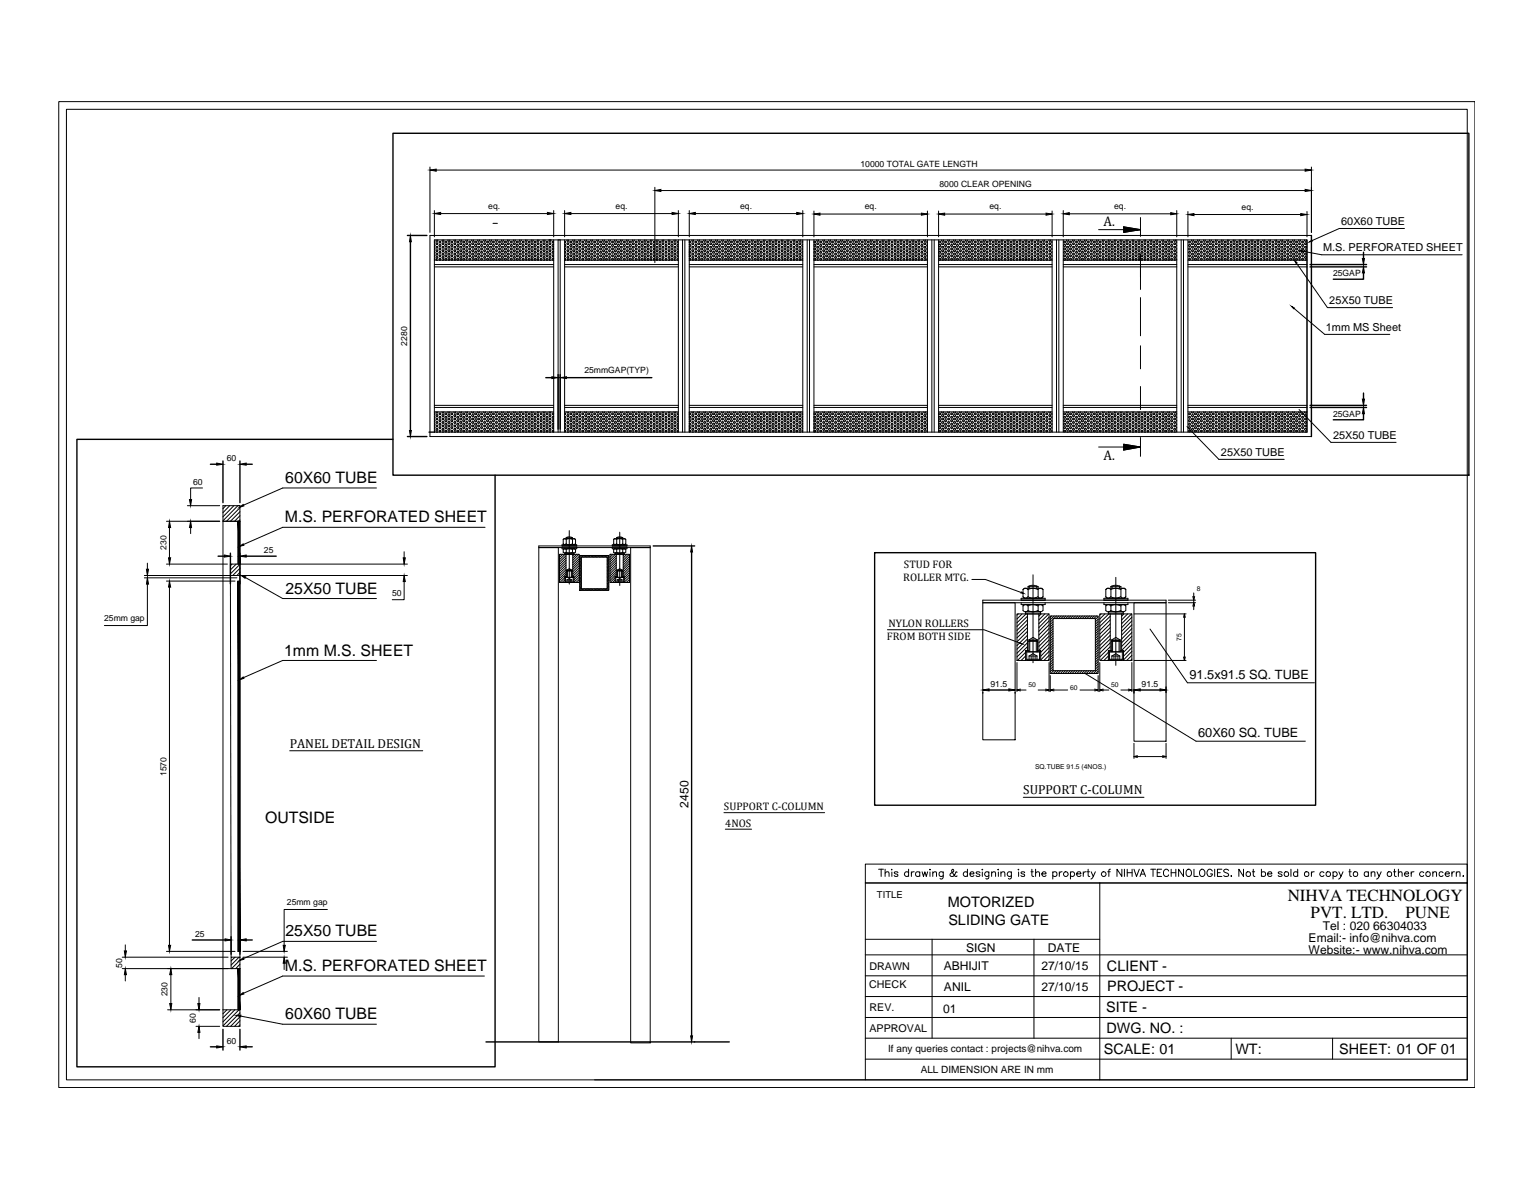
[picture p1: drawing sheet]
<svg xmlns="http://www.w3.org/2000/svg" width="279mm" height="216mm" viewBox="0 0 279 216" stroke-linecap="round" stroke-linejoin="round" font-family="sans-serif">
<defs><g id="words">
<g font-size="3.1">
<text x="234.4" y="163.8">NIHVA TECHNOLOGY</text>
<text x="238.6" y="167">PVT. LTD.</text>
<text x="255.8" y="167">PUNE</text>
</g>
<g font-size="2.9">
<text x="51.9" y="87.9">60X60 TUBE</text>
<text x="51.8" y="95">M.S. PERFORATED SHEET</text>
<text x="52" y="108">25X50 TUBE</text>
<text x="51.7" y="119.2">1mm M.S. SHEET</text>
<text x="48.2" y="149.7">OUTSIDE</text>
<text x="52" y="170.3">25X50 TUBE</text>
<text x="51.8" y="176.7">M.S. PERFORATED SHEET</text>
<text x="51.9" y="185.4">60X60 TUBE</text>
</g>
<g font-size="2.6">
<text x="172.5" y="165">MOTORIZED</text>
<text x="172.6" y="168.2">SLIDING GATE</text>
<text x="201.5" y="176.6">CLIENT -</text>
<text x="201.3" y="184.1">SITE -</text>
<text x="201.5" y="180.3">PROJECT -</text>
<text x="200.9" y="191.7">SCALE: 01</text>
<text x="201.4" y="187.9">DWG. NO. :</text>
<text x="224.9" y="191.6">WT:</text>
<text x="243.7" y="191.7">SHEET: 01 OF 01</text>
</g>
<g font-size="2.5">
<text x="200.9" y="41.1">A.</text>
<text x="200.9" y="83.6">A.</text>
</g>
<g font-size="2.4">
<text x="52.7" y="136">PANEL DETAIL DESIGN</text>
<text x="186.3" y="144.5">SUPPORT C-COLUMN</text>
</g>
<g font-size="2.3">
<text x="216.5" y="123.5">91.5x91.5 SQ. TUBE</text>
<text x="218.1" y="134.1">60X60 SQ. TUBE</text>
</g>
<g font-size="2.2">
<text x="125.3" y="146.9" transform="rotate(-90 125.3 146.9)">2450</text>
<text x="175.8" y="173.1">SIGN</text>
<text x="190.7" y="173.1">DATE</text>
<text x="238.2" y="171.4">Email:- info@nihva.com</text>
<text x="238.2" y="173.5">Website:- www.nihva.com</text>
<text x="240.8" y="169.2">Tel : 020 66304033</text>
<text x="171.8" y="176.4">ABHIJIT</text>
<text x="189.6" y="176.5">27/10/15</text>
<text x="171.6" y="184.2">01</text>
<text x="171.8" y="180.2">ANIL</text>
<text x="189.6" y="180.3">27/10/15</text>
</g>
<g font-size="2">
<text x="244.1" y="41">60X60 TUBE</text>
<text x="240.8" y="45.7">M.S. PERFORATED SHEET</text>
<text x="242" y="55.4">25X50 TUBE</text>
<text x="241.3" y="60.2">1mm MS Sheet</text>
<text x="222.2" y="82.9">25X50 TUBE</text>
<text x="242.6" y="79.8">25X50 TUBE</text>
<text x="164.4" y="105.6">ROLLER MTG.</text>
<text x="164.5" y="103.4">STUD FOR</text>
<text x="161.4" y="116.4">FROM BOTH SIDE</text>
<text x="161.7" y="114.1">NYLON ROLLERS</text>
<text x="131.8" y="147.4">SUPPORT C-COLUMN</text>
<text x="132" y="150.4">4NOS</text>
</g>
<g font-size="1.9">
<text x="158.2" y="179.7">CHECK</text>
<text x="158.3" y="176.4">DRAWN</text>
<text x="158.3" y="184">REV.</text>
<text x="158.3" y="187.8">APPROVAL</text>
</g>
<g font-size="1.8">
<text x="161.7" y="191.3">If any queries contact : projects@nihva.com</text>
<text x="167.6" y="195.1">ALL DIMENSION ARE IN mm</text>
</g>
<text font-size="1.7" x="159.6" y="163.3">TITLE</text>
<g font-size="1.6">
<text x="156.6" y="30.3">10000 TOTAL GATE LENGTH</text>
<text x="171" y="34.1">8000 CLEAR OPENING</text>
<text x="88.9" y="38">eq.</text>
<text x="112" y="38">eq.</text>
<text x="134.7" y="38">eq.</text>
<text x="157.4" y="38">eq.</text>
<text x="180.1" y="38">eq.</text>
<text x="202.8" y="38">eq.</text>
<text x="226" y="38.2">eq.</text>
<text x="242.6" y="50.2">25GAP</text>
<text x="74.1" y="62.9" transform="rotate(-90 74.1 62.9)">2280</text>
<text x="106.4" y="67.8">25mmGAP(TYP)</text>
<text x="242.6" y="75.8">25GAP</text>
<text x="41.3" y="83.8">60</text>
<text x="35.2" y="88.2">60</text>
<text x="30.3" y="100" transform="rotate(-90 30.3 100)">230</text>
<text x="48" y="100.6">25</text>
<text x="19" y="112.9">25mm gap</text>
<text x="71.4" y="108.5">50</text>
<text x="180.3" y="124.9">91.5</text>
<text x="207.8" y="124.9">91.5</text>
<text x="30.3" y="141.2" transform="rotate(-90 30.3 141.2)">1570</text>
<text x="52.2" y="164.5">25mm gap</text>
<text x="35.5" y="170.4">25</text>
<text x="22.3" y="176" transform="rotate(-90 22.3 176)">50</text>
<text x="30.5" y="181.2" transform="rotate(-90 30.5 181.2)">230</text>
<text x="35.6" y="186" transform="rotate(-90 35.6 186)">60</text>
<text x="41.3" y="189.9">60</text>
</g>
<g font-size="1.2">
<text x="217.9" y="107.5">8</text>
<text x="215.1" y="116.6" transform="rotate(-90 215.1 116.6)">75</text>
<text x="187.2" y="125">50</text>
<text x="194.8" y="125.6">60</text>
<text x="202.3" y="125">50</text>
<text x="188.4" y="139.9">SQ.TUBE 91.5 (4NOS.)</text>
</g>
</g></defs>
<!-- layer: 0 -->
<g fill="none" stroke="#000" stroke-width=".18">
<path d="M10.7 18.5h257.8v179.3h-257.8zM12.1 19.9h255v176.5h-255zM78.3 30.4v11.9M79.1 38.3v4.8M79.4 30.9h158.2M80.2 38.8h19.4M100.8 38.3v4.8M102.8 38.3v4.8M103.9 38.8h18.4M119.2 34.1v13.7M120.3 34.7h117.3M123.5 38.3v4.8"/>
<path d="M125.5 38.3v4.8M126.6 38.8h18.4M146.1 38.3v4.8M148.2 38.4v4.7M149.3 38.9h18.4M168.8 38.4v4.7M170.8 38.4v4.7M171.9 38.9h18.5M191.5 38.4v4.7M193.5 38.3v4.8M194.6 38.9h18.5M207.6 39.6v3.4"/>
<path d="M214.2 38.3v4.8M216.2 38.5v4.6M217.3 39h19.5M237.9 38.5v4.6M238.7 30.4v11.9M79.1 43.6h158.8v35h-158.8zM79.1 43.9l.1 .1-.1 .2M79.1 44.5l.1 .1-.1 .2M79.1 45.1l.1 .2-.1 .2M79.1 45.7l.1 .2-.1 .1M79.1 46.4l.1 .1-.1 .2M79.1 47l.1 .1-.1 .2"/>
<path d="M79.1 47.3h21.7M79.1 48.5h21.7M79.1 48.1h21.7M79.4 43.6v.3h.2l.1-.3M79.4 47.3h.1M79.4 44.2h.2v.3l-.2-.1zM79.4 44.8l.3 .1-.1 .2h-.2zM79.4 45.5l.3 .1-.1 .1h-.2zM79.4 46h.2v.4h-.2v-.2zM79.4 46.7h.2v.3l-.2-.2zM80 43.9l.2 .1v.2h-.2zM80 44.5h.2v.1v.2h-.2z"/>
<path d="M80 45.1h.2v.2v.2h-.2zM80 45.7h.2v.3l-.3-.1zM80 46.4l.2 .1v.2h-.2zM80 47.3v-.3h.2v.1v.2M80.5 43.6v.3h.2l.1-.3M80.5 44.2h.2v.3l-.2-.1zM80.5 44.8l.3 .1-.1 .2h-.2zM80.5 45.5l.3 .1-.1 .1h-.2zM80.5 46h.2v.4h-.2v-.2zM80.5 46.7h.2v.3l-.2-.2zM80.7 47.3h.1M81.1 43.9h.2v.3h-.2z"/>
<path d="M81.1 44.5h.2v.3h-.2zM81.1 45.1h.2v.4h-.2zM81.1 45.7h.2v.3h-.2zM81.1 46.4h.2v.3h-.2zM81.1 47.3v-.3h.2v.3M81.6 43.6v.3h.2l.1-.3M81.6 47.3h.1M81.6 44.2h.2v.3h-.2zM81.6 44.8h.2v.3h-.2zM81.6 45.5h.2v.2h-.2zM81.6 46h.2v.4h-.2zM81.6 46.7h.2v.3h-.2z"/>
<path d="M81.8 47.3h.1M82.2 43.9l.2 .1-.1 .2h-.1zM82.2 44.5h.1v.3h-.1l-.1-.2zM82.2 45.1h.1v.4h-.1l-.1-.2zM82.2 45.7h.1v.3l-.2-.1zM82.2 46.4l.2 .1-.1 .2h-.1zM82.2 47.3v-.3h.1v.3M82.7 43.6v.3h.2v-.3M82.7 47.3h.1M82.7 44.2h.2v.3l-.3-.1zM82.7 44.8l.3 .1-.1 .2h-.2zM82.7 45.5l.3 .1-.1 .1h-.2z"/>
<path d="M82.7 46h.2l.1 .2-.1 .2h-.2zM82.7 46.7h.2v.3l-.3-.2zM82.9 47.3h.1M83.3 43.9l.2 .1-.1 .2-.3-.2zM83.3 44.5h.1v.3l-.3-.2zM83.3 45.1h.1v.4l-.3-.2zM83.3 45.7h.1v.3l-.3-.1zM83.3 46.4l.2 .1-.1 .2-.3-.2zM83.3 47.3l-.2-.2 .2-.1h.1v.3M83.7 43.6l.1 .3h.2v-.3M83.8 47.3h.1M83.8 44.2h.2v.3h-.2z"/>
<path d="M83.8 44.8h.2v.3h-.2zM83.8 45.5h.2v.2h-.2zM83.8 46h.2v.4h-.2zM83.8 46.7h.2v.3h-.2zM84 47.3h.1M84.3 43.9l.3 .1-.1 .2h-.2zM84.3 44.5l.3 .1-.1 .2h-.2zM84.3 45.1l.3 .2-.1 .2h-.2zM84.3 45.7l.3 .2-.3 .1zM84.3 46.4l.3 .1-.1 .2h-.2zM84.3 47.3v-.3l.3 .1-.1 .2M84.8 43.6l.1 .3h.1l.1-.3"/>
<path d="M84.9 47.3h.1M84.9 44.2h.1v.3l-.2-.1zM84.9 44.8l.2 .1-.1 .2h-.1zM84.9 45.5l.2 .1-.1 .1h-.1zM84.9 46h.1v.4h-.1l-.1-.2zM84.9 46.7h.1v.3l-.2-.2zM85.4 43.9l.3 .1-.1 .2h-.2zM85.4 44.5h.2l.1 .1-.1 .2h-.2zM85.4 45.1h.2l.1 .2-.1 .2h-.2zM85.4 45.7h.2v.3l-.3-.1zM85.4 46.4l.3 .1-.1 .2h-.2zM85.4 47.3v-.3h.2l.1 .1-.1 .2"/>
<path d="M85.9 43.6l.1 .3h.1l.1-.3M86 44.2h.1v.3l-.3-.1zM86 44.8l.2 .1-.1 .2-.3-.2zM86 45.5l.2 .1-.1 .1-.3-.1zM86 46h.1v.4l-.3-.2zM86 46.7h.1v.3l-.3-.2zM86.1 47.3h.1M86.5 43.9h.2v.3h-.2zM86.5 44.5h.2v.3h-.2zM86.5 45.1h.2v.4h-.2zM86.5 45.7h.2v.3h-.2zM86.5 46.4h.2v.3h-.2z"/>
<path d="M86.5 47.3v-.3h.2v.3M87 43.6v.3h.2l.1-.3M87 47.3h.1M87 44.2l.3 .2-.3 .1zM87 44.8l.3 .1-.1 .2h-.2zM87 45.5l.3 .1-.1 .1h-.2zM87 46l.3 .2-.1 .2h-.2zM87 46.7l.3 .1-.3 .2zM87.6 43.9l.2 .1-.1 .2h-.1zM87.6 44.5h.1v.3h-.1l-.1-.2zM87.6 45.1h.1v.4h-.1l-.1-.2zM87.6 45.7h.1v.3l-.2-.1z"/>
<path d="M87.6 46.4l.2 .1-.1 .2h-.1zM87.6 47.3v-.3h.1v.3M88.1 43.6v.3h.2v-.3M88.1 44.2h.2v.3l-.3-.1zM88.1 44.8l.3 .1-.1 .2h-.2zM88.1 45.5l.3 .1-.1 .1h-.2zM88.1 46h.2l.1 .2-.1 .2h-.2zM88.1 46.7h.2v.3l-.3-.2zM88.3 47.3h.1M88.7 43.9l.2 .1-.1 .2-.3-.2zM88.7 44.5h.1v.3l-.3-.2zM88.7 45.1h.1v.4l-.3-.2z"/>
<path d="M88.7 45.7h.1v.3l-.3-.1zM88.7 46.4l.2 .1-.1 .2-.3-.2zM88.7 47.3l-.2-.2 .2-.1h.1v.3M89.1 43.6l.1 .3h.2v-.3M89.2 47.3h.1M89.2 44.2h.2v.3h-.2zM89.2 44.8h.2v.3h-.2zM89.2 45.5h.2v.2h-.2zM89.2 46h.2v.4h-.2zM89.2 46.7h.2v.3h-.2zM89.4 47.3h.1M89.7 43.9l.3 .1-.1 .2h-.2z"/>
<path d="M89.7 44.5h.2l.1 .1-.1 .2h-.2zM89.7 45.1h.2l.1 .2-.1 .2h-.2zM89.7 45.7h.2v.3l-.3-.1zM89.7 46.4l.3 .1-.1 .2h-.2zM89.7 47.3v-.3h.2l.1 .1-.1 .2M89.7 40.6h.8M90.2 43.6l.1 .3h.2v-.3M90.3 47.3h.1M90.3 44.2h.2v.3l-.3-.1zM90.3 44.8l.2 .1v.2h-.2zM90.3 45.5l.2 .1v.1h-.2zM90.3 46h.2v.4h-.2l-.1-.2z"/>
<path d="M90.3 46.7h.2v.3l-.3-.2zM90.5 47.3h.1M90.8 43.9l.3 .1-.1 .2h-.2zM90.8 44.5h.2l.1 .1-.1 .2h-.2zM90.8 45.1h.2l.1 .2-.1 .2h-.2zM90.8 45.7h.2v.3l-.3-.1zM90.8 46.4l.3 .1-.1 .2h-.2zM90.8 47.3v-.3h.2l.1 .1-.1 .2M91.3 43.6v.3h.3v-.3M91.3 47.3h.1M91.3 44.2h.3v.3h-.3zM91.3 44.8h.3v.3h-.3z"/>
<path d="M91.3 45.5h.3v.2h-.3zM91.3 46h.3v.4h-.3zM91.3 46.7h.3v.3h-.3zM91.6 47.3h.1M91.9 43.9h.2v.3h-.2zM91.9 44.5h.2v.3h-.2zM91.9 45.1h.2v.4h-.2zM91.9 45.7h.2v.3h-.2zM91.9 46.4h.2v.3h-.2zM91.9 47.3v-.3h.2v.3M92.4 43.6v.3h.2l.1-.3M92.4 47.3h.1"/>
<path d="M92.4 44.2h.2v.3l-.2-.1zM92.4 44.8l.3 .1-.1 .2h-.2zM92.4 45.5l.3 .1-.1 .1h-.2zM92.4 46h.2v.4h-.2zM92.4 46.7h.2v.3l-.2-.2zM93 43.9l.2 .1v.2h-.2zM93 44.5h.2v.1v.2h-.2l-.1-.2zM93 45.1h.2v.2v.2h-.2l-.1-.2zM93 45.7h.2v.3l-.3-.1zM93 46.4l.2 .1v.2h-.2zM93 47.3v-.3h.2v.1v.2M93.5 43.6l-.1 .1 .1 .2h.2l.1-.3"/>
<path d="M93.5 44.2h.2v.3l-.3-.1zM93.5 44.8l.3 .1-.1 .2-.3-.2zM93.5 45.5l.3 .1-.1 .1-.3-.1zM93.5 46h.2l.1 .2-.1 .2-.3-.2zM93.5 46.7h.2v.3l-.3-.2zM93.7 47.3h.1M94.1 43.9h.2v.3h-.2zM94.1 44.5h.2v.3h-.2zM94.1 45.1h.2v.4h-.2zM94.1 45.7h.2v.3h-.2zM94.1 46.4h.2v.3h-.2zM94.1 47.3v-.3h.2v.3"/>
<path d="M94.6 43.6v.3h.2l.1-.3M94.6 47.3h.1M94.6 44.2l.3 .2-.3 .1zM94.6 44.8l.3 .1-.1 .2h-.2zM94.6 45.5l.3 .1-.1 .1h-.2zM94.6 46l.3 .2-.1 .2h-.2zM94.6 46.7l.3 .1-.3 .2zM95.2 43.9l.2 .1-.1 .2h-.1zM95.2 44.5h.1v.3h-.1l-.1-.2zM95.2 45.1h.1v.4h-.1l-.1-.2zM95.2 45.7h.1v.3l-.2-.1zM95.2 46.4l.2 .1-.1 .2h-.1z"/>
<path d="M95.2 47.3v-.3h.1v.3M95.7 43.6v.3h.2v-.3M95.7 47.3h.1M95.7 44.2h.2v.3l-.3-.1zM95.7 44.8l.3 .1-.1 .2h-.2zM95.7 45.5l.3 .1-.1 .1h-.2zM95.7 46h.2l.1 .2-.1 .2h-.2l-.1-.2zM95.7 46.7h.2v.3l-.3-.2zM95.9 47.3h.1M96.3 43.9l.2 .1-.1 .2-.3-.2zM96.3 44.5h.1v.3l-.3-.2zM96.3 45.1h.1v.4l-.3-.2z"/>
<path d="M96.3 45.7h.1v.3l-.3-.1zM96.3 46.4l.2 .1-.1 .2-.3-.2zM96.3 47.3l-.2-.2 .2-.1h.1v.3M96.7 43.6l.1 .3h.2v-.3M96.8 47.3h.1M96.8 44.2h.2v.3h-.2zM96.8 44.8h.2v.3h-.2zM96.8 45.5h.2v.2h-.2zM96.8 46h.2v.4h-.2zM96.8 46.7h.2v.3h-.2zM97 47.3h.1M97.3 43.9l.3 .1-.1 .2h-.2z"/>
<path d="M97.3 44.5l.3 .1-.1 .2h-.2zM97.3 45.1l.3 .2-.1 .2h-.2zM97.3 45.7l.3 .2-.3 .1zM97.3 46.4l.3 .1-.1 .2h-.2zM97.3 47.3v-.3l.3 .1-.1 .2M97.8 43.6l.1 .3h.1l.1-.3M97.9 47.3h.1M97.9 44.2h.1v.3l-.2-.1zM97.9 44.8l.2 .1-.1 .2h-.1zM97.9 45.5l.2 .1-.1 .1h-.1zM97.9 46h.1v.4h-.1l-.1-.2zM97.9 46.7h.1v.3l-.2-.2z"/>
<path d="M98 47.3h.1M98.4 43.9l.3 .1-.1 .2h-.2zM98.4 44.5h.2l.1 .1-.1 .2h-.2zM98.4 45.1h.2l.1 .2-.1 .2h-.2zM98.4 45.7h.2v.3l-.3-.1zM98.4 46.4l.3 .1-.1 .2h-.2zM98.4 47.3v-.3h.2l.1 .1-.1 .2M98.9 43.6l.1 .3h.1l.1-.3M99 44.2h.1v.3l-.3-.1zM99 44.8l.2 .1-.1 .2-.3-.2zM99 45.5l.2 .1-.1 .1-.3-.1zM99 46h.1v.4l-.3-.2z"/>
<path d="M99 46.7h.1v.3l-.3-.2zM99.1 47.3h.1M99.5 43.9h.2v.3h-.2zM99.5 44.5h.2v.3h-.2zM99.5 45.1h.2v.4h-.2zM99.5 45.7h.2v.3h-.2zM99.5 46.4h.2v.3h-.2zM99.5 47.3v-.3h.2v.3M99.9 43.6h.4M100 43.6v.3h.2v-.3M100 47.3h.1M100 44.2h.2v.3l-.3-.1z"/>
<path d="M100 44.8l.3 .1-.1 .2h-.2zM100 45.5l.3 .1-.1 .1h-.2zM100 46h.2l.1 .2-.1 .2h-.2zM100 46.7h.2v.3l-.3-.2zM100.8 43.9l-.3 .1 .1 .2 .2-.1M100.8 44.5h-.2l-.1 .1 .1 .2h.2M100.8 45.2l-.2-.1-.1 .2 .1 .2 .2-.1M100.8 45.8l-.2-.1-.1 .2 .1 .1h.2M100.8 46.4h-.2l-.1 .1 .1 .2 .2-.1M100.8 47h-.2v.3M100.8 47.3h-.1M100.8 43.6v35"/>
<path d="M102.8 43.9l.2 .1-.2 .2M102.8 44.5l.2 .1-.2 .2M102.8 45.1l.2 .2-.2 .2M102.8 45.7l.2 .2-.2 .1M102.8 46.4l.2 .1-.2 .2M102.8 47l.2 .1-.1 .2M102.8 47.3h20.7M102.8 48.5h20.7M102.8 48.1h20.7M102.8 43.6v35M103.2 43.6l.1 .3h.1l.1-.3M103.3 47.3h.1"/>
<path d="M103.3 44.2h.1v.3l-.2-.1zM103.3 44.8l.2 .1-.1 .2h-.1zM103.3 45.5l.2 .1-.1 .1h-.1zM103.3 46h.1v.4h-.1l-.1-.2zM103.3 46.7h.1v.3l-.2-.2zM103.4 47.3h.1M103.8 43.9l.3 .1-.1 .2-.3-.2zM103.8 44.5h.2l.1 .1-.1 .2-.3-.2zM103.8 45.1h.2l.1 .2-.1 .2-.3-.2zM103.8 45.7h.2v.3l-.3-.1zM103.8 46.4l.3 .1-.1 .2-.3-.2zM103.8 47.3l-.1-.2 .1-.1h.2l.1 .1-.1 .2"/>
<path d="M104.3 43.6v.3h.2l.1-.3M104.3 47.3h.1M104.3 44.2h.2v.3h-.2zM104.3 44.8h.2v.3h-.2zM104.3 45.5h.2v.2h-.2zM104.3 46h.2v.4h-.2zM104.3 46.7h.2v.3h-.2zM104.5 47.3h.1M104.9 43.9l.3 .1-.1 .2h-.2zM104.9 44.5l.3 .1-.1 .2h-.2l-.1-.2zM104.9 45.1l.3 .2-.1 .2h-.2l-.1-.2zM104.9 45.7l.3 .2-.3 .1z"/>
<path d="M104.9 46.4l.3 .1-.1 .2h-.2zM104.9 47.3v-.3l.3 .1-.1 .2M105.4 43.6v.3h.2v-.3M105.4 47.3h.1M105.4 44.2h.2v.3l-.2-.1zM105.4 44.8l.3 .1-.1 .2h-.2zM105.4 45.5l.3 .1-.1 .1h-.2zM105.4 46h.2l.1 .2-.1 .2h-.2zM105.4 46.7h.2v.3l-.2-.2zM106 43.9l.2 .1v.2h-.2zM106 44.5h.2v.3h-.2l-.1-.2zM106 45.1h.2v.4h-.2l-.1-.2z"/>
<path d="M106 45.7h.2v.3l-.3-.1zM106 46.4l.2 .1v.2h-.2zM106 47.3v-.3h.2v.3M106.5 43.6v.3h.2l.1-.3M106.5 44.2h.2v.3l-.3-.1zM106.5 44.8l.3 .1-.1 .2-.3-.2zM106.5 45.5l.3 .1-.1 .1-.3-.1zM106.5 46h.2l.1 .2-.1 .2-.3-.2zM106.5 46.7h.2v.3l-.3-.2zM106.7 47.3h.1M107 43.9h.3v.3h-.3zM107 44.5h.3v.3h-.3z"/>
<path d="M107 45.1h.3v.4h-.3zM107 45.7h.3v.3h-.3zM107 46.4h.3v.3h-.3zM107 47.3v-.3h.3v.3M107.6 43.6v.3h.2l.1-.3M107.6 47.3h.1M107.6 44.2l.3 .2-.3 .1zM107.6 44.8l.3 .1-.1 .2h-.2zM107.6 45.5l.3 .1-.1 .1h-.2zM107.6 46l.3 .2-.1 .2h-.2l-.1-.2zM107.6 46.7l.3 .1-.3 .2zM108.1 43.9l.3 .1-.1 .2h-.2z"/>
<path d="M108.1 44.5h.2l.1 .1-.1 .2h-.2zM108.1 45.1h.2l.1 .2-.1 .2h-.2zM108.1 45.7h.2v.3l-.2-.1zM108.1 46.4l.3 .1-.1 .2h-.2zM108.1 47.3v-.3h.2l.1 .1-.1 .2M108.7 43.6v.3h.2v-.3M108.7 44.2h.2v.3l-.3-.1zM108.7 44.8l.3 .1-.1 .2h-.2zM108.7 45.5l.3 .1-.1 .1h-.2zM108.7 46h.2v.4h-.2l-.1-.2zM108.7 46.7h.2v.3l-.3-.2zM108.9 47.3h.1"/>
<path d="M109.2 43.9l.3 .1-.1 .2-.3-.2zM109.2 44.5h.2l.1 .1-.1 .2-.3-.2zM109.2 45.1h.2l.1 .2-.1 .2-.3-.2zM109.2 45.7h.2v.3l-.3-.1zM109.2 46.4l.3 .1-.1 .2-.3-.2zM109.2 47.3l-.1-.2 .1-.1h.2l.1 .1-.1 .2M109.7 43.6l.1 .3h.2v-.3M109.8 47.3h.1M109.8 44.2h.2v.3h-.2zM109.8 44.8h.2v.3h-.2zM109.8 45.5h.2v.2h-.2zM109.8 46h.2v.4h-.2z"/>
<path d="M109.8 46.7h.2v.3h-.2zM110 47.3h.1M110.3 43.9l.3 .1-.1 .2h-.2zM110.3 44.5h.2l.1 .1-.1 .2h-.2l-.1-.2zM110.3 45.1h.2l.1 .2-.1 .2h-.2l-.1-.2zM110.3 45.7h.2v.3l-.3-.1zM110.3 46.4l.3 .1-.1 .2h-.2zM110.3 47.3v-.3h.2l.1 .1-.1 .2M110.8 43.6l.1 .3h.1l.1-.3M110.9 47.3h.1M110.9 44.2h.1v.3l-.2-.1zM110.9 44.8l.2 .1-.1 .2h-.1z"/>
<path d="M110.9 45.5l.2 .1-.1 .1h-.1zM110.9 46h.1v.4h-.1zM110.9 46.7h.1v.3l-.2-.2zM111 47.3h.1M111.4 43.9l.3 .1-.1 .2h-.2zM111.4 44.5h.2l.1 .1-.1 .2h-.2l-.1-.2zM111.4 45.1h.2l.1 .2-.1 .2h-.2l-.1-.2zM111.4 45.7h.2v.3l-.3-.1zM111.4 46.4l.3 .1-.1 .2h-.2zM111.4 47.3v-.3h.2l.1 .1-.1 .2M111.9 43.6v.3h.2l.1-.3M111.9 47.3h.1"/>
<path d="M111.9 44.2h.2v.3h-.2zM111.9 44.8h.2v.3h-.2zM111.9 45.5h.2v.2h-.2zM111.9 46h.2v.4h-.2zM111.9 46.7h.2v.3h-.2zM112.1 47.3h.1M112.5 43.9h.2v.3h-.2zM112.5 44.5h.2v.3h-.2zM112.5 45.1h.2v.4h-.2zM112.5 45.7h.2v.3h-.2zM112.5 46.4h.2v.3h-.2zM112.5 47.3v-.3h.2v.3"/>
<path d="M113 43.6v.3h.2v-.3M113 47.3h.1M113 44.2h.2v.3l-.3-.1zM113 44.8l.3 .1-.1 .2h-.2zM113 45.5l.3 .1-.1 .1h-.2zM113 46h.2l.1 .2-.1 .2h-.2zM113 46.7h.2v.3l-.3-.2zM113.6 43.9l.2 .1-.1 .2h-.1zM113.6 44.5h.1v.3h-.1l-.1-.2zM113.6 45.1h.1v.4h-.1l-.1-.2zM113.6 45.7h.1v.3l-.2-.1zM113.6 46.4l.2 .1-.1 .2h-.1z"/>
<path d="M113.6 47.3v-.3h.1v.3M114.1 43.6l-.1 .1 .1 .2h.2v-.3M114.1 44.2h.2v.3l-.3-.1zM114.1 44.8l.3 .1-.1 .2-.3-.2zM114.1 45.5l.3 .1-.1 .1-.3-.1zM114.1 46h.2l.1 .2-.1 .2-.3-.2zM114.1 46.7h.2v.3l-.3-.2zM114.3 47.3h.1M114.6 43.9h.2v.3h-.2zM114.6 44.5h.2v.3h-.2zM114.6 45.1h.2v.4h-.2zM114.6 45.7h.2v.3h-.2z"/>
<path d="M114.6 46.4h.2v.3h-.2zM114.6 47.3v-.3h.2v.3M115.1 43.6l.1 .3h.1l.1-.3M115.2 47.3h.1M115.2 44.2l.3 .2-.3 .1zM115.2 44.8l.3 .1-.2 .2h-.1zM115.2 45.5l.3 .1-.2 .1h-.1zM115.2 46l.3 .2-.2 .2h-.1l-.1-.2zM115.2 46.7l.3 .1-.3 .2zM115.7 43.9l.3 .1-.1 .2h-.2zM115.7 44.5h.2l.1 .1-.1 .2h-.2zM115.7 45.1h.2l.1 .2-.1 .2h-.2z"/>
<path d="M115.7 45.7h.2v.3l-.3-.1zM115.7 46.4l.3 .1-.1 .2h-.2zM115.7 47.3v-.3h.2l.1 .1-.1 .2M116.2 43.6l.1 .3h.1l.1-.3M116.3 47.3h.1M116.3 44.2h.1v.3l-.2-.1zM116.3 44.8l.2 .1-.1 .2h-.1zM116.3 45.5l.2 .1-.1 .1h-.1zM116.3 46h.1v.4h-.1l-.1-.2zM116.3 46.7h.1v.3l-.2-.2zM116.4 47.3h.1M116.8 43.9l.3 .1-.1 .2-.3-.2z"/>
<path d="M116.8 44.5h.2l.1 .1-.1 .2-.3-.2zM116.8 45.1h.2l.1 .2-.1 .2-.3-.2zM116.8 45.7h.2v.3l-.3-.1zM116.8 46.4l.3 .1-.1 .2-.3-.2zM116.8 47.3l-.1-.2 .1-.1h.2l.1 .1-.1 .2M117.3 43.6v.3h.2l.1-.3M117.3 47.3h.1M117.3 44.2h.2v.3h-.2zM117.3 44.8h.2v.3h-.2zM117.3 45.5h.2v.2h-.2zM117.3 46h.2v.4h-.2zM117.3 46.7h.2v.3h-.2z"/>
<path d="M117.5 47.3h.1M117.9 43.9l.3 .1-.1 .2h-.2zM117.9 44.5l.3 .1-.1 .2h-.2l-.1-.2zM117.9 45.1l.3 .2-.1 .2h-.2l-.1-.2zM117.9 45.7l.3 .2-.3 .1zM117.9 46.4l.3 .1-.1 .2h-.2zM117.9 47.3v-.3l.3 .1-.1 .2M118.4 43.6v.3h.2v-.3M118.4 47.3h.1M118.4 44.2h.2v.3l-.3-.1zM118.4 44.8l.3 .1-.1 .2h-.2zM118.4 45.5l.3 .1-.1 .1h-.2z"/>
<path d="M118.4 46h.2l.1 .2-.1 .2h-.2zM118.4 46.7h.2v.3l-.3-.2zM118.6 47.3h.1M119 43.9l.2 .1v.2h-.2zM119 44.5h.2v.3h-.2l-.1-.2zM119 45.1h.2v.4h-.2l-.1-.2zM119 45.7h.2v.3l-.3-.1zM119 46.4l.2 .1v.2h-.2zM119 47.3v-.3h.2v.3M119.5 43.6v.3h.2v-.3M119.5 47.3h.1M119.5 44.2h.2v.3h-.2z"/>
<path d="M119.5 44.8h.2v.3h-.2zM119.5 45.5h.2v.2h-.2zM119.5 46h.2v.4h-.2zM119.5 46.7h.2v.3h-.2zM119.7 47.3h.1M120 43.9h.3v.3h-.3zM120 44.5h.3v.3h-.3zM120 45.1h.3v.4h-.3zM120 45.7h.3v.3h-.3zM120 46.4h.3v.3h-.3zM120 47.3v-.3h.3v.3M120.6 43.6v.3h.2v-.3"/>
<path d="M120.6 47.3h.1M120.6 44.2h.2v.3l-.3-.1zM120.6 44.8l.2 .1v.2h-.2zM120.6 45.5l.2 .1v.1h-.2zM120.6 46h.2v.4h-.2l-.1-.2zM120.6 46.7h.2v.3l-.3-.2zM121.1 43.9l.3 .1-.1 .2h-.2zM121.1 44.5h.2l.1 .1-.1 .2h-.2zM121.1 45.1h.2l.1 .2-.1 .2h-.2zM121.1 45.7h.2v.3l-.2-.1zM121.1 46.4l.3 .1-.1 .2h-.2zM121.1 47.3v-.3h.2l.1 .1-.1 .2"/>
<path d="M121.7 43.6v.3h.2v-.3M121.7 44.2h.2v.3l-.3-.1zM121.7 44.8l.2 .1v.2h-.2zM121.7 45.5l.2 .1v.1h-.2zM121.7 46h.2v.4h-.2l-.1-.2zM121.7 46.7h.2v.3l-.3-.2zM121.9 47.3h.1M122.2 43.9h.2v.3h-.2zM122.2 44.5h.2v.3h-.2zM122.2 45.1h.2v.4h-.2zM122.2 45.7h.2v.3h-.2zM122.2 46.4h.2v.3h-.2z"/>
<path d="M122.2 47.3v-.3h.2v.3M122.7 43.6l.1 .3h.1l.1-.3M122.8 47.3h.1M122.8 44.2l.2 .2-.2 .1zM122.8 44.8l.2 .1-.1 .2h-.1zM122.8 45.5l.2 .1-.1 .1h-.1zM122.8 46l.2 .2-.1 .2h-.1zM122.8 46.7l.2 .1-.2 .2zM123.5 43.9l-.3 .1 .1 .2h.2M123.5 44.5h-.2l-.1 .1 .1 .2h.2M123.5 45.1h-.2l-.1 .2 .1 .2h.2M123.5 45.7h-.2l-.1 .2 .3 .1"/>
<path d="M123.5 46.4l-.3 .1 .1 .2h.2M123.5 47h-.2l-.1 .1 .1 .2M123.5 43.6v35M124.2 43.6v35M124.7 43.6v35M125.5 46.7h.1M125.5 46h.1M125.5 44.2h.1M125.5 43.9h.1M125.5 45.7h.1M125.5 46.4h.1M125.5 43.9l.3 .1-.3 .2"/>
<path d="M125.5 44.5l.3 .1-.3 .2M125.5 45.1l.3 .2-.3 .2M125.5 45.7l.3 .2-.3 .1M125.5 46.4l.3 .1-.3 .2M125.5 47l.3 .1-.2 .2M125.5 47.3h20.6M125.5 43.6v35M125.5 48.5h20.6M125.5 48.1h20.6M126 43.6v.3h.2v-.3M126 47.3h.1M126 44.2h.2v.3l-.3-.1z"/>
<path d="M126 44.8l.3 .1-.1 .2h-.2zM126 45.5l.3 .1-.1 .1h-.2zM126 46h.2v.4h-.2l-.1-.2zM126 46.7h.2v.3l-.3-.2zM126.2 47.3h.1M126.6 43.9l.2 .1-.1 .2h-.1zM126.6 44.5h.1l.1 .1-.1 .2h-.1zM126.6 45.1h.1l.1 .2-.1 .2h-.1zM126.6 45.7h.1v.3l-.2-.1zM126.6 46.4l.2 .1-.1 .2h-.1zM126.6 47.3v-.3h.1l.1 .1-.1 .2M127 43.6l.1 .3h.2v-.3"/>
<path d="M127.1 44.2h.2v.3l-.3-.1zM127.1 44.8l.3 .1-.1 .2-.3-.2zM127.1 45.5l.3 .1-.1 .1-.3-.1zM127.1 46h.2v.4l-.3-.2zM127.1 46.7h.2v.3l-.3-.2zM127.3 47.3h.1M127.6 43.9h.2v.3h-.2zM127.6 44.5h.2v.3h-.2zM127.6 45.1h.2v.4h-.2zM127.6 45.7h.2v.3h-.2zM127.6 46.4h.2v.3h-.2zM127.6 47.3v-.3h.2v.3"/>
<path d="M128.1 43.6l.1 .3h.1l.2-.2-.1-.1M128.2 47.3h.1M128.2 44.2l.3 .2-.2 .1-.2-.1zM128.2 44.8l.3 .1-.2 .2h-.1zM128.2 45.5l.3 .1-.2 .1h-.1zM128.2 46l.3 .2-.2 .2h-.1zM128.2 46.7l.3 .1-.2 .2-.2-.2zM128.7 43.9l.3 .1-.1 .2h-.2zM128.7 44.5h.2l.1 .1-.1 .2h-.2l-.1-.2zM128.7 45.1h.2l.1 .2-.1 .2h-.2l-.1-.2zM128.7 45.7h.2v.3l-.3-.1zM128.7 46.4l.3 .1-.1 .2h-.2z"/>
<path d="M128.7 47.3v-.3h.2l.1 .1-.1 .2M129.2 43.6l.1 .3h.1l.1-.3M129.3 44.2h.1v.3l-.2-.1zM129.3 44.8l.2 .1-.1 .2h-.1zM129.3 45.5l.2 .1-.1 .1h-.1zM129.3 46h.1l.1 .2-.1 .2h-.1zM129.3 46.7h.1v.3l-.2-.2zM129.4 47.3h.1M129.8 43.9h.2v.3h-.2zM129.8 44.5h.2v.3h-.2zM129.8 45.1h.2v.4h-.2zM129.8 45.7h.2v.3h-.2z"/>
<path d="M129.8 46.4h.2v.3h-.2zM129.8 47.3v-.3h.2v.3M130.3 43.6v.3h.2l.1-.3M130.3 47.3h.1M130.3 44.2h.2v.3h-.2zM130.3 44.8h.2v.3h-.2zM130.3 45.5h.2v.2h-.2zM130.3 46h.2v.4h-.2zM130.3 46.7h.2v.3h-.2zM130.5 47.3h.1M130.9 43.9l.2 .1-.1 .2h-.1zM130.9 44.5h.1v.3h-.1l-.1-.2z"/>
<path d="M130.9 45.1h.1v.4h-.1l-.1-.2zM130.9 45.7h.1v.3l-.2-.1zM130.9 46.4l.2 .1-.1 .2h-.1zM130.9 47.3v-.3h.1v.3M131.4 43.6v.3h.2v-.3M131.4 47.3h.1M131.4 44.2h.2v.3l-.3-.1zM131.4 44.8l.3 .1-.1 .2h-.2zM131.4 45.5l.3 .1-.1 .1h-.2zM131.4 46h.2l.1 .2-.1 .2h-.2l-.1-.2zM131.4 46.7h.2v.3l-.3-.2zM131.6 47.3h.1"/>
<path d="M132 43.9l.2 .1v.2h-.2zM132 44.5h.2v.3h-.2zM132 45.1h.2v.4h-.2zM132 45.7h.2v.3l-.3-.1zM132 46.4l.2 .1v.2h-.2zM132 47.3v-.3h.2v.3M132.4 43.6l.1 .3h.2v-.3M132.5 47.3h.1M132.5 44.2h.2v.3h-.2zM132.5 44.8h.2v.3h-.2zM132.5 45.5h.2v.2h-.2zM132.5 46h.2v.4h-.2z"/>
<path d="M132.5 46.7h.2v.3h-.2zM132.7 47.3h.1M133 43.9l.3 .1-.1 .2h-.2zM133 44.5l.3 .1-.1 .2h-.2zM133 45.1l.3 .2-.1 .2h-.2zM133 45.7l.3 .2-.3 .1zM133 46.4l.3 .1-.1 .2h-.2zM133 47.3v-.3l.3 .1-.1 .2M133.5 43.6l.1 .3h.2v-.3M133.6 47.3h.1M133.6 44.2h.2v.3l-.3-.1zM133.6 44.8l.2 .1v.2h-.2z"/>
<path d="M133.6 45.5l.2 .1v.1h-.2zM133.6 46h.2v.4h-.2l-.1-.2zM133.6 46.7h.2v.3l-.3-.2zM134.1 43.9l.3 .1-.1 .2h-.2zM134.1 44.5h.2l.1 .1-.1 .2h-.2zM134.1 45.1h.2l.1 .2-.1 .2h-.2zM134.1 45.7h.2v.3l-.2-.1zM134.1 46.4l.3 .1-.1 .2h-.2zM134.1 47.3v-.3h.2l.1 .1-.1 .2M134.6 43.6l.1 .3h.2v-.3M134.7 44.2h.2v.3l-.3-.1zM134.7 44.8l.2 .1v.2l-.3-.2z"/>
<path d="M134.7 45.5l.2 .1v.1l-.3-.1zM134.7 46h.2v.4l-.3-.2zM134.7 46.7h.2v.3l-.3-.2zM134.9 47.3h.1M135.2 43.9h.2v.3h-.2zM135.2 44.5h.2v.3h-.2zM135.2 45.1h.2v.4h-.2zM135.2 45.7h.2v.3h-.2zM135.2 46.4h.2v.3h-.2zM135.2 47.3v-.3h.2v.3M135.7 43.6v.3h.2l.1-.3M135.7 47.3h.1"/>
<path d="M135.7 44.2l.3 .2-.3 .1zM135.7 44.8l.3 .1-.1 .2h-.2zM135.7 45.5l.3 .1-.1 .1h-.2zM135.7 46l.3 .2-.1 .2h-.2zM135.7 46.7l.3 .1-.3 .2zM136.3 43.9l.3 .1-.1 .2h-.2zM136.3 44.5h.2v.3h-.2l-.1-.2zM136.3 45.1h.2v.4h-.2l-.1-.2zM136.3 45.7h.2v.3l-.3-.1zM136.3 46.4l.3 .1-.1 .2h-.2zM136.3 47.3v-.3h.2v.3M136.8 43.6v.3h.2l.1-.3"/>
<path d="M136.8 44.2h.2v.3l-.2-.1zM136.8 44.8l.3 .1-.1 .2h-.2zM136.8 45.5l.3 .1-.1 .1h-.2zM136.8 46h.2l.1 .2-.1 .2h-.2zM136.8 46.7h.2v.3l-.2-.2zM137 47.3h.1M137.4 43.9l.3 .1-.1 .2-.3-.2zM137.4 44.5h.2v.3l-.3-.2zM137.4 45.1h.2v.4l-.3-.2zM137.4 45.7h.2v.3l-.3-.1zM137.4 46.4l.3 .1-.1 .2-.3-.2zM137.4 47.3l-.1-.2 .1-.1h.2v.3"/>
<path d="M137.9 43.6v.3h.2l.1-.3M137.9 47.3h.1M137.9 44.2h.2v.3h-.2zM137.9 44.8h.2v.3h-.2zM137.9 45.5h.2v.2h-.2zM137.9 46h.2v.4h-.2zM137.9 46.7h.2v.3h-.2zM138.1 47.3h.1M138.5 43.9l.3 .1-.2 .2h-.1zM138.5 44.5l.3 .1-.2 .2h-.1zM138.5 45.1l.3 .2-.2 .2h-.1zM138.5 45.7l.3 .2-.3 .1z"/>
<path d="M138.5 46.4l.3 .1-.2 .2h-.1zM138.5 47.3v-.3l.3 .1-.2 .2M139 43.6v.3h.2v-.3M139 47.3h.1M139 44.2h.2v.3l-.3-.1zM139 44.8l.3 .1-.1 .2h-.2zM139 45.5l.3 .1-.1 .1h-.2zM139 46h.2v.4h-.2l-.1-.2zM139 46.7h.2v.3l-.3-.2zM139.2 47.3h.1M139.6 43.9l.2 .1-.1 .2h-.1zM139.6 44.5h.1l.1 .1-.1 .2h-.1z"/>
<path d="M139.6 45.1h.1l.1 .2-.1 .2h-.1zM139.6 45.7h.1v.3l-.2-.1zM139.6 46.4l.2 .1-.1 .2h-.1zM139.6 47.3v-.3h.1l.1 .1-.1 .2M140 43.6l.1 .3h.2v-.3M140.1 47.3h.1M140.1 44.2h.2v.3h-.2zM140.1 44.8h.2v.3h-.2zM140.1 45.5h.2v.2h-.2zM140.1 46h.2v.4h-.2zM140.1 46.7h.2v.3h-.2zM140.3 47.3h.1"/>
<path d="M140.6 43.9h.2v.3h-.2zM140.6 44.5h.2v.3h-.2zM140.6 45.1h.2v.4h-.2zM140.6 45.7h.2v.3h-.2zM140.6 46.4h.2v.3h-.2zM140.6 47.3v-.3h.2v.3M141.1 43.6l.1 .3h.1l.1-.3M141.2 47.3h.1M141.2 44.2h.1v.3l-.2-.1zM141.2 44.8l.2 .1-.1 .2h-.1zM141.2 45.5l.2 .1-.1 .1h-.1zM141.2 46h.1v.4h-.1z"/>
<path d="M141.2 46.7h.1v.3l-.2-.2zM141.7 43.9l.3 .1-.1 .2h-.2zM141.7 44.5h.2l.1 .1-.1 .2h-.2zM141.7 45.1h.2l.1 .2-.1 .2h-.2zM141.7 45.7h.2v.3l-.3-.1zM141.7 46.4l.3 .1-.1 .2h-.2zM141.7 47.3v-.3h.2l.1 .1-.1 .2M142.2 43.6l.1 .3h.1l.1-.3M142.3 44.2h.1v.3l-.2-.1zM142.3 44.8l.2 .1-.1 .2h-.1zM142.3 45.5l.2 .1-.1 .1h-.1zM142.3 46h.1l.1 .2-.1 .2h-.1l-.1-.2z"/>
<path d="M142.3 46.7h.1v.3l-.2-.2zM142.4 47.3h.1M142.8 43.9h.2v.3h-.2zM142.8 44.5h.2v.3h-.2zM142.8 45.1h.2v.4h-.2zM142.8 45.7h.2v.3h-.2zM142.8 46.4h.2v.3h-.2zM142.8 47.3v-.3h.2v.3M143.3 43.6v.3h.2l.1-.3M143.3 47.3h.1M143.3 44.2l.3 .2-.3 .1zM143.3 44.8l.3 .1-.1 .2h-.2z"/>
<path d="M143.3 45.5l.3 .1-.1 .1h-.2zM143.3 46l.3 .2-.1 .2h-.2zM143.3 46.7l.3 .1-.3 .2zM143.9 43.9l.2 .1-.1 .2h-.1zM143.9 44.5h.1l.1 .1-.1 .2h-.1l-.1-.2zM143.9 45.1h.1l.1 .2-.1 .2h-.1l-.1-.2zM143.9 45.7h.1v.3l-.2-.1zM143.9 46.4l.2 .1-.1 .2h-.1zM143.9 47.3v-.3h.1l.1 .1-.1 .2M144.4 43.6v.3h.2v-.3M144.4 47.3h.1M144.4 44.2h.2v.3l-.3-.1z"/>
<path d="M144.4 44.8l.3 .1-.1 .2h-.2zM144.4 45.5l.3 .1-.1 .1h-.2zM144.4 46h.2v.4h-.2l-.1-.2zM144.4 46.7h.2v.3l-.3-.2zM144.6 47.3h.1M145 43.9l.2 .1-.1 .2-.2-.2zM145 44.5h.1v.3l-.2-.2zM145 45.1h.1v.4l-.2-.2zM145 45.7h.1v.3l-.2-.1zM145 46.4l.2 .1-.1 .2-.2-.2zM145 47.3l-.1-.2 .1-.1h.1v.3M145.4 43.6l.1 .3h.2v-.3"/>
<path d="M145.5 47.3h.1M145.5 44.2h.2v.3h-.2zM145.5 44.8h.2v.3h-.2zM145.5 45.5h.2v.2h-.2zM145.5 46h.2v.4h-.2zM145.5 46.7h.2v.3h-.2zM145.7 47.3h.1M146.1 43.9l-.1 .1 .1 .2M146.1 44.5l-.1 .1 .1 .2M146.1 45.1l-.1 .2 .1 .2M146.1 45.7l-.1 .2 .1 .1M146.1 46.4l-.1 .1 .1 .2"/>
<path d="M146.1 47l-.1 .1v.2M146.1 43.6v35M146.9 43.6v35M147.3 43.6v35M148.2 44l.2-.1 .1 .1-.1 .2h-.2v-.1M148.2 44.6v-.1h.2l.1 .1-.1 .2h-.2v-.1M148.2 45.2v-.1h.2l.1 .2-.1 .2h-.2v-.2M148.2 45.9v-.2h.2l.1 .2-.1 .1h-.2M148.2 46.5l.2-.1 .1 .1-.1 .2h-.2v-.1M148.2 47.1v-.1h.2v.3M148.2 47.3h20.6M148.2 47.2v.1"/>
<path d="M148.2 48.5h20.6M148.2 48.1h20.6M148.2 43.6v35M148.7 43.6v.3h.2l.1-.2v-.1M148.7 47.3h.1M148.7 44.2l.3 .2-.3 .1zM148.7 44.8l.3 .1-.1 .2h-.2zM148.7 45.5l.3 .1-.1 .1h-.2zM148.7 46l.3 .2-.1 .2h-.2zM148.7 46.7l.3 .1-.3 .2zM149.3 43.9l.2 .1v.2h-.2zM149.3 44.5h.2v.1v.2h-.2l-.1-.2z"/>
<path d="M149.3 45.1h.2v.2v.2h-.2l-.1-.2zM149.3 45.7h.2v.3l-.3-.1zM149.3 46.4l.2 .1v.2h-.2zM149.3 47.3v-.3h.2v.1v.2M149.8 43.6v.3h.2l.1-.3M149.8 44.2h.2v.3l-.2-.1zM149.8 44.8l.3 .1-.1 .2h-.2zM149.8 45.5l.3 .1-.1 .1h-.2zM149.8 46h.2v.4h-.2v-.2zM149.8 46.7h.2v.3l-.2-.2zM150 47.3h.1M150.4 43.9h.2v.3h-.2z"/>
<path d="M150.4 44.5h.2v.3h-.2zM150.4 45.1h.2v.4h-.2zM150.4 45.7h.2v.3h-.2zM150.4 46.4h.2v.3h-.2zM150.4 47.3v-.3h.2v.3M150.9 43.6v.3h.2l.1-.3M150.9 47.3h.1M150.9 44.2h.2v.3h-.2zM150.9 44.8h.2v.3h-.2zM150.9 45.5h.2v.2h-.2zM150.9 46h.2v.4h-.2zM150.9 46.7h.2v.3h-.2z"/>
<path d="M151.1 47.3h.1M151.5 43.9l.2 .1-.1 .2h-.1zM151.5 44.5h.1v.3h-.1l-.1-.2zM151.5 45.1h.1v.4h-.1l-.1-.2zM151.5 45.7h.1v.3l-.2-.1zM151.5 46.4l.2 .1-.1 .2h-.1zM151.5 47.3v-.3h.1v.3M152 43.6v.3h.2v-.3M152 47.3h.1M152 44.2h.2v.3l-.3-.1zM152 44.8l.3 .1-.1 .2h-.2zM152 45.5l.3 .1-.1 .1h-.2z"/>
<path d="M152 46h.2v.4h-.2zM152 46.7h.2v.3l-.3-.2zM152.2 47.3h.1M152.6 43.9l.2 .1-.1 .2h-.1zM152.6 44.5h.1l.1 .1-.1 .2h-.1zM152.6 45.1h.1l.1 .2-.1 .2h-.1zM152.6 45.7h.1v.3l-.2-.1zM152.6 46.4l.2 .1-.1 .2h-.1zM152.6 47.3v-.3h.1l.1 .1-.1 .2M153 43.6l.1 .3h.2v-.3M153.1 47.3h.1M153.1 44.2h.2v.3h-.2z"/>
<path d="M153.1 44.8h.2v.3h-.2zM153.1 45.5h.2v.2h-.2zM153.1 46h.2v.4h-.2zM153.1 46.7h.2v.3h-.2zM153.3 47.3h.1M153.6 43.9l.3 .1-.1 .2h-.2zM153.6 44.5l.3 .1-.1 .2h-.2zM153.6 45.1l.3 .2-.1 .2h-.2zM153.6 45.7l.3 .2-.1 .1-.3-.1zM153.6 46.4l.3 .1-.1 .2h-.2zM153.6 47.3v-.3l.3 .1-.1 .2M154.1 43.6l.1 .3h.1l.1-.3"/>
<path d="M154.2 47.3h.1M154.2 44.2h.1v.3l-.2-.1zM154.2 44.8l.2 .1-.1 .2h-.1zM154.2 45.5l.2 .1-.1 .1h-.1zM154.2 46h.1l.1 .2-.1 .2h-.1zM154.2 46.7h.1v.3l-.2-.2zM154.7 43.9l.3 .1-.1 .2h-.2zM154.7 44.5h.2l.1 .1-.1 .2h-.2l-.1-.2zM154.7 45.1h.2l.1 .2-.1 .2h-.2l-.1-.2zM154.7 45.7h.2v.3l-.3-.1zM154.7 46.4l.3 .1-.1 .2h-.2zM154.7 47.3v-.3h.2l.1 .1-.1 .2"/>
<path d="M155.2 43.6l.1 .3h.1l.1-.3M155.3 44.2h.1v.3l-.3-.1zM155.3 44.8l.2 .1-.1 .2-.3-.2zM155.3 45.5l.2 .1-.1 .1-.3-.1zM155.3 46h.1v.4l-.3-.2zM155.3 46.7h.1v.3l-.3-.2zM155.4 47.3h.1M155.8 43.9h.2v.3h-.2zM155.8 44.5h.2v.3h-.2zM155.8 45.1h.2v.4h-.2zM155.8 45.7h.2v.3h-.2zM155.8 46.4h.2v.3h-.2z"/>
<path d="M155.8 47.3v-.3h.2v.3M156.3 43.6v.3h.2l.1-.3M156.3 47.3h.1M156.3 44.2l.3 .2-.3 .1zM156.3 44.8l.3 .1-.1 .2h-.2zM156.3 45.5l.3 .1-.1 .1h-.2zM156.3 46l.3 .2-.1 .2h-.2l-.1-.2zM156.3 46.7l.3 .1-.3 .2zM156.9 43.9l.2 .1-.1 .2h-.1zM156.9 44.5h.1l.1 .1-.1 .2h-.1l-.1-.2zM156.9 45.1h.1l.1 .2-.1 .2h-.1l-.1-.2zM156.9 45.7h.1v.3l-.2-.1z"/>
<path d="M156.9 46.4l.2 .1-.1 .2h-.1zM156.9 47.3v-.3h.1l.1 .1-.1 .2M157.4 43.6v.3h.2v-.3M157.4 44.2h.2v.3l-.3-.1zM157.4 44.8l.3 .1-.1 .2h-.2zM157.4 45.5l.3 .1-.1 .1h-.2zM157.4 46h.2v.4h-.2zM157.4 46.7h.2v.3l-.3-.2zM157.6 47.3h.1M158 43.9l.2 .1-.1 .2-.3-.2zM158 44.5h.1l.1 .1-.1 .2-.3-.2zM158 45.1h.1l.1 .2-.1 .2-.3-.2z"/>
<path d="M158 45.7h.1v.3l-.3-.1zM158 46.4l.2 .1-.1 .2-.3-.2zM158 47.3l-.2-.2 .2-.1h.1l.1 .1-.1 .2M158.4 43.6l.1 .3h.2v-.3M158.5 47.3h.1M158.5 44.2h.2v.3h-.2zM158.5 44.8h.2v.3h-.2zM158.5 45.5h.2v.2h-.2zM158.5 46h.2v.4h-.2zM158.5 46.7h.2v.3h-.2zM158.7 47.3h.1M159 43.9l.3 .1-.1 .2h-.2z"/>
<path d="M159 44.5l.3 .1-.1 .2h-.2l-.1-.2zM159 45.1l.3 .2-.1 .2h-.2l-.1-.2zM159 45.7l.3 .2-.1 .1-.3-.1zM159 46.4l.3 .1-.1 .2h-.2zM159 47.3v-.3l.3 .1-.1 .2M159.5 43.6l.1 .3h.2v-.3M159.6 47.3h.1M159.6 44.2h.2v.3l-.3-.1zM159.6 44.8l.2 .1v.2h-.2zM159.6 45.5l.2 .1v.1h-.2zM159.6 46h.2v.4h-.2zM159.6 46.7h.2v.3l-.3-.2z"/>
<path d="M159.8 47.3h.1M160.1 43.9l.3 .1-.1 .2h-.2zM160.1 44.5h.2l.1 .1-.1 .2h-.2l-.1-.2zM160.1 45.1h.2l.1 .2-.1 .2h-.2l-.1-.2zM160.1 45.7h.2v.3l-.3-.1zM160.1 46.4l.3 .1-.1 .2h-.2zM160.1 47.3v-.3h.2l.1 .1-.1 .2M160.6 43.6v.3h.3v-.3M160.6 47.3h.1M160.6 44.2h.3v.3h-.3zM160.6 44.8h.3v.3h-.3zM160.6 45.5h.3v.2h-.3z"/>
<path d="M160.6 46h.3v.4h-.3zM160.6 46.7h.3v.3h-.3zM160.9 47.3h.1M161.2 43.9h.2v.3h-.2zM161.2 44.5h.2v.3h-.2zM161.2 45.1h.2v.4h-.2zM161.2 45.7h.2v.3h-.2zM161.2 46.4h.2v.3h-.2zM161.2 47.3v-.3h.2v.3M161.7 43.6v.3h.2l.1-.3M161.7 47.3h.1M161.7 44.2h.2v.3l-.2-.1z"/>
<path d="M161.7 44.8l.3 .1-.1 .2h-.2zM161.7 45.5l.3 .1-.1 .1h-.2zM161.7 46h.2l.1 .2-.1 .2h-.2zM161.7 46.7h.2v.3l-.2-.2zM162.3 43.9l.2 .1v.2h-.2zM162.3 44.5h.2v.1v.2h-.2l-.1-.2zM162.3 45.1h.2v.2v.2h-.2l-.1-.2zM162.3 45.7h.2v.3l-.3-.1zM162.3 46.4l.2 .1v.2h-.2zM162.3 47.3v-.3h.2v.1v.2M162.8 43.6v.3h.2l.1-.3M162.8 44.2h.2v.3l-.2-.1z"/>
<path d="M162.8 44.8l.3 .1-.1 .2h-.2zM162.8 45.5l.3 .1-.1 .1h-.2zM162.8 46h.2v.4h-.2v-.2zM162.8 46.7h.2v.3l-.2-.2zM163 47.3h.1M163.4 43.9h.2v.3h-.2zM163.4 44.5h.2v.3h-.2zM163.4 45.1h.2v.4h-.2zM163.4 45.7h.2v.3h-.2zM163.4 46.4h.2v.3h-.2zM163.4 47.3v-.3h.2v.3M163.9 43.6v.3h.2l.1-.3"/>
<path d="M163.9 47.3h.1M163.9 44.2l.3 .2-.3 .1zM163.9 44.8l.3 .1-.1 .2h-.2zM163.9 45.5l.3 .1-.1 .1h-.2zM163.9 46l.3 .2-.1 .2h-.2l-.1-.2zM163.9 46.7l.3 .1-.3 .2zM164.5 43.9l.2 .1-.1 .2h-.1zM164.5 44.5h.1v.3h-.1l-.1-.2zM164.5 45.1h.1v.4h-.1l-.1-.2zM164.5 45.7h.1v.3l-.2-.1zM164.5 46.4l.2 .1-.1 .2h-.1zM164.5 47.3v-.3h.1v.3"/>
<path d="M165 43.6v.3h.2v-.3M165 47.3h.1M165 44.2h.2v.3l-.3-.1zM165 44.8l.3 .1-.1 .2h-.2zM165 45.5l.3 .1-.1 .1h-.2zM165 46h.2v.4h-.2zM165 46.7h.2v.3l-.3-.2zM165.2 47.3h.1M165.6 43.9l.2 .1-.1 .2-.3-.2zM165.6 44.5h.1l.1 .1-.1 .2-.3-.2zM165.6 45.1h.1l.1 .2-.1 .2-.3-.2zM165.6 45.7h.1v.3l-.3-.1z"/>
<path d="M165.6 46.4l.2 .1-.1 .2-.3-.2zM165.6 47.3l-.2-.2 .2-.1h.1l.1 .1-.1 .2M166 43.6l.1 .3h.2v-.3M166.1 47.3h.1M166.1 44.2h.2v.3h-.2zM166.1 44.8h.2v.3h-.2zM166.1 45.5h.2v.2h-.2zM166.1 46h.2v.4h-.2zM166.1 46.7h.2v.3h-.2zM166.3 47.3h.1M166.6 43.9l.3 .1-.1 .2h-.2zM166.6 44.5l.3 .1-.1 .2h-.2z"/>
<path d="M166.6 45.1l.3 .2-.1 .2h-.2zM166.6 45.7l.3 .2-.1 .1-.3-.1zM166.6 46.4l.3 .1-.1 .2h-.2zM166.6 47.3v-.3l.3 .1-.1 .2M167.1 43.6l.1 .3h.1l.1-.3M167.2 47.3h.1M167.2 44.2h.1v.3l-.2-.1zM167.2 44.8l.2 .1-.1 .2h-.1zM167.2 45.5l.2 .1-.1 .1h-.1zM167.2 46h.1l.1 .2-.1 .2h-.1zM167.2 46.7h.1v.3l-.2-.2zM167.3 47.3h.1"/>
<path d="M167.7 43.9l.3 .1-.1 .2h-.2zM167.7 44.5h.2l.1 .1-.1 .2h-.2l-.1-.2zM167.7 45.1h.2l.1 .2-.1 .2h-.2l-.1-.2zM167.7 45.7h.2v.3l-.3-.1zM167.7 46.4l.3 .1-.1 .2h-.2zM167.7 47.3v-.3h.2l.1 .1-.1 .2M168.2 43.6l.1 .3h.1l.1-.3M168.3 44.2h.1v.3l-.3-.1zM168.3 44.8l.2 .1-.1 .2-.3-.2zM168.3 45.5l.2 .1-.1 .1-.3-.1zM168.3 46h.1v.4l-.3-.2zM168.3 46.7h.1v.3l-.3-.2z"/>
<path d="M168.4 47.3h.1M168.8 43.9l-.1 .1 .1 .2M168.8 44.5l-.1 .1 .1 .2M168.8 45.1l-.1 .2 .1 .2M168.8 45.7l-.1 .2 .1 .1M168.8 46.4l-.1 .1 .1 .2M168.8 47l-.1 .1 .1 .2M168.8 43.6v35M169.6 43.6v35M170 43.6v35M170.8 48.5h20.7M170.8 48.1h20.7"/>
<path d="M170.8 43.6v35M170.9 43.9h.2v.3h-.2zM170.9 44.5h.2v.3h-.2zM170.9 45.1h.2v.4h-.2zM170.9 45.7h.2v.3h-.2zM170.9 46.4h.2v.3h-.2zM170.9 47.3v-.3h.2v.3M171.4 43.6l.1 .3h.2v-.3M171.5 47.3h.1M171.5 44.2h.2v.3h-.2zM171.5 44.8h.2v.3h-.2zM171.5 45.5h.2v.2h-.2z"/>
<path d="M171.5 46h.2v.4h-.2zM171.5 46.7h.2v.3h-.2zM171.7 47.3h.1M172 43.9l.3 .1-.1 .2h-.2zM172 44.5h.2v.3h-.2zM172 45.1h.2v.4h-.2zM172 45.7h.2v.3l-.3-.1zM172 46.4l.3 .1-.1 .2h-.2zM172 47.3v-.3h.2v.3M172.5 43.6l.1 .3h.1l.1-.3M172.6 47.3h.1M172.6 44.2h.1v.3l-.2-.1z"/>
<path d="M172.6 44.8l.2 .1-.1 .2h-.1zM172.6 45.5l.2 .1-.1 .1h-.1zM172.6 46h.1l.1 .2-.1 .2h-.1zM172.6 46.7h.1v.3l-.2-.2zM172.7 47.3h.1M173.1 43.9l.3 .1-.1 .2h-.2zM173.1 44.5h.2l.1 .1-.1 .2h-.2l-.1-.2zM173.1 45.1h.2l.1 .2-.1 .2h-.2l-.1-.2zM173.1 45.7h.2v.3l-.3-.1zM173.1 46.4l.3 .1-.1 .2h-.2zM173.1 47.3v-.3h.2l.1 .1-.1 .2M173.6 43.6v.3h.2l.1-.3"/>
<path d="M173.6 47.3h.1M173.6 44.2h.2v.3h-.2zM173.6 44.8h.2v.3h-.2zM173.6 45.5h.2v.2h-.2zM173.6 46h.2v.4h-.2zM173.6 46.7h.2v.3h-.2zM173.8 47.3h.1M174.2 43.9l.3 .1-.1 .2h-.2zM174.2 44.5l.3 .1-.1 .2h-.2zM174.2 45.1l.3 .2-.1 .2h-.2zM174.2 45.7l.3 .2-.1 .1-.3-.1zM174.2 46.4l.3 .1-.1 .2h-.2z"/>
<path d="M174.2 47.3v-.3l.3 .1-.1 .2M174.7 43.6v.3h.2v-.3M174.7 47.3h.1M174.7 44.2h.2v.3l-.2-.1zM174.7 44.8l.3 .1-.1 .2h-.2zM174.7 45.5l.3 .1-.1 .1h-.2zM174.7 46h.2l.1 .2-.1 .2h-.2v-.2zM174.7 46.7h.2v.3l-.2-.2zM175.3 43.9l.2 .1v.2h-.2zM175.3 44.5h.2v.1v.2h-.2l-.1-.2zM175.3 45.1h.2v.2v.2h-.2l-.1-.2zM175.3 45.7h.2v.3l-.3-.1z"/>
<path d="M175.3 46.4l.2 .1v.2h-.2zM175.3 47.3v-.3h.2v.1v.2M175.8 43.6v.3h.2l.1-.3M175.8 44.2h.2v.3l-.3-.1zM175.8 44.8l.3 .1-.1 .2-.3-.2zM175.8 45.5l.3 .1-.1 .1-.3-.1zM175.8 46h.2v.4l-.3-.2zM175.8 46.7h.2v.3l-.3-.2zM176 47.3h.1M176.3 43.9h.3v.3h-.3zM176.3 44.5h.3v.3h-.3zM176.3 45.1h.3v.4h-.3z"/>
<path d="M176.3 45.7h.3v.3h-.3zM176.3 46.4h.3v.3h-.3zM176.3 47.3v-.3h.3v.3M176.9 43.6v.3h.2l.1-.3M176.9 47.3h.1M176.9 44.2l.3 .2-.1 .1-.3-.1zM176.9 44.8l.3 .1-.1 .2h-.2zM176.9 45.5l.3 .1-.1 .1h-.2zM176.9 46l.3 .2-.1 .2h-.2l-.1-.2zM176.9 46.7l.3 .1-.1 .2-.3-.2zM177.4 43.9l.3 .1-.1 .2h-.2zM177.4 44.5h.2v.3h-.2v-.2z"/>
<path d="M177.4 45.1h.2v.4h-.2v-.2zM177.4 45.7h.2v.3l-.2-.1zM177.4 46.4l.3 .1-.1 .2h-.2zM177.4 47.3v-.3h.2v.3M178 43.6v.3h.2v-.3M178 44.2h.2v.3l-.3-.1zM178 44.8l.3 .1-.1 .2h-.2zM178 45.5l.3 .1-.1 .1h-.2zM178 46h.2v.4h-.2zM178 46.7h.2v.3l-.3-.2zM178.2 47.3h.1M178.5 43.9l.3 .1-.1 .2-.3-.2z"/>
<path d="M178.5 44.5h.2l.1 .1-.1 .2-.3-.2zM178.5 45.1h.2l.1 .2-.1 .2-.3-.2zM178.5 45.7h.2v.3l-.3-.1zM178.5 46.4l.3 .1-.1 .2-.3-.2zM178.5 47.3l-.1-.2 .1-.1h.2l.1 .1-.1 .2M179 43.6l.1 .3h.2v-.3M179.1 47.3h.1M179.1 44.2h.2v.3h-.2zM179.1 44.8h.2v.3h-.2zM179.1 45.5h.2v.2h-.2zM179.1 46h.2v.4h-.2zM179.1 46.7h.2v.3h-.2z"/>
<path d="M179.3 47.3h.1M179.6 43.9l.3 .1-.1 .2h-.2zM179.6 44.5h.2v.3h-.2zM179.6 45.1h.2v.4h-.2zM179.6 45.7h.2v.3l-.3-.1zM179.6 46.4l.3 .1-.1 .2h-.2zM179.6 47.3v-.3h.2v.3M180.1 43.6l.1 .3h.1l.1-.3M180.2 47.3h.1M180.2 44.2h.1v.3l-.2-.1zM180.2 44.8l.2 .1-.1 .2h-.1zM180.2 45.5l.2 .1-.1 .1h-.1z"/>
<path d="M180.2 46h.1l.1 .2-.1 .2h-.1zM180.2 46.7h.1v.3l-.2-.2zM180.3 47.3h.1M180.7 43.9l.3 .1-.1 .2h-.2zM180.7 44.5h.2l.1 .1-.1 .2h-.2l-.1-.2zM180.7 45.1h.2l.1 .2-.1 .2h-.2l-.1-.2zM180.7 45.7h.2v.3l-.3-.1zM180.7 46.4l.3 .1-.1 .2h-.2zM180.7 47.3v-.3h.2l.1 .1-.1 .2M181.2 43.6v.3h.2l.1-.3M181.2 47.3h.1M181.2 44.2h.2v.3h-.2z"/>
<path d="M181.2 44.8h.2v.3h-.2zM181.2 45.5h.2v.2h-.2zM181.2 46h.2v.4h-.2zM181.2 46.7h.2v.3h-.2zM181.4 47.3h.1M181.8 43.9h.2v.3h-.2zM181.8 44.5h.2v.3h-.2zM181.8 45.1h.2v.4h-.2zM181.8 45.7h.2v.3h-.2zM181.8 46.4h.2v.3h-.2zM181.8 47.3v-.3h.2v.3M182.3 43.6v.3h.2v-.3"/>
<path d="M182.3 47.3h.1M182.3 44.2h.2v.3l-.3-.1zM182.3 44.8l.3 .1-.1 .2h-.2zM182.3 45.5l.3 .1-.1 .1h-.2zM182.3 46h.2l.1 .2-.1 .2h-.2l-.1-.2zM182.3 46.7h.2v.3l-.3-.2zM182.9 43.9l.2 .1-.1 .2h-.1zM182.9 44.5h.1v.3h-.1l-.1-.2zM182.9 45.1h.1v.4h-.1l-.1-.2zM182.9 45.7h.1v.3l-.2-.1zM182.9 46.4l.2 .1-.1 .2h-.1zM182.9 47.3v-.3h.1v.3"/>
<path d="M183.4 43.6l-.1 .1 .1 .2h.2v-.3M183.4 44.2h.2v.3l-.3-.1zM183.4 44.8l.3 .1-.1 .2-.3-.2zM183.4 45.5l.3 .1-.1 .1-.3-.1zM183.4 46h.2v.4l-.3-.2zM183.4 46.7h.2v.3l-.3-.2zM183.6 47.3h.1M183.9 43.9h.2v.3h-.2zM183.9 44.5h.2v.3h-.2zM183.9 45.1h.2v.4h-.2zM183.9 45.7h.2v.3h-.2zM183.9 46.4h.2v.3h-.2z"/>
<path d="M183.9 47.3v-.3h.2v.3M184.4 43.6l.1 .3h.1l.1-.3M184.5 47.3h.1M184.5 44.2l.3 .2-.3 .1zM184.5 44.8l.3 .1-.2 .2h-.1zM184.5 45.5l.3 .1-.2 .1h-.1zM184.5 46l.3 .2-.2 .2h-.1l-.1-.2zM184.5 46.7l.3 .1-.3 .2zM185 43.9l.3 .1-.1 .2h-.2zM185 44.5h.2v.3h-.2zM185 45.1h.2v.4h-.2zM185 45.7h.2v.3l-.3-.1z"/>
<path d="M185 46.4l.3 .1-.1 .2h-.2zM185 47.3v-.3h.2v.3M185.5 43.6l.1 .3h.1l.1-.3M185.6 47.3h.1M185.6 44.2h.1v.3l-.2-.1zM185.6 44.8l.2 .1-.1 .2h-.1zM185.6 45.5l.2 .1-.1 .1h-.1zM185.6 46h.1l.1 .2-.1 .2h-.1zM185.6 46.7h.1v.3l-.2-.2zM185.7 47.3h.1M186 44l.1-.1 .3 .1-.1 .2zM186 46.5l.1-.1 .3 .1-.1 .2z"/>
<path d="M186.1 44.5h.2l.1 .1-.1 .2-.3-.2zM186.1 45.1h.2l.1 .2-.1 .2-.3-.2zM186.1 45.7h.2v.3l-.3-.1zM186.1 47.3l-.1-.2 .1-.1h.2l.1 .1-.1 .2M186.6 43.6v.3h.2l.1-.3M186.6 47.3h.1M186.6 44.2h.2v.3h-.2zM186.6 44.8h.2v.3h-.2zM186.6 45.5h.2v.2h-.2zM186.6 46h.2v.4h-.2zM186.6 46.7h.2v.3h-.2zM186.8 47.3h.1"/>
<path d="M187.2 43.9l.3 .1-.1 .2h-.2zM187.2 44.5l.3 .1-.1 .2h-.2zM187.2 45.1l.3 .2-.1 .2h-.2zM187.2 45.7l.3 .2-.3 .1zM187.2 46.4l.3 .1-.1 .2h-.2zM187.2 47.3v-.3l.3 .1-.1 .2M187.7 43.6v.3h.2v-.3M187.7 47.3h.1M187.7 44.2h.2v.3l-.3-.1zM187.7 44.8l.3 .1-.1 .2h-.2zM187.7 45.5l.3 .1-.1 .1h-.2zM187.7 46h.2l.1 .2-.1 .2h-.2l-.1-.2z"/>
<path d="M187.7 46.7h.2v.3l-.3-.2zM187.9 47.3h.1M188.3 43.9l.2 .1v.2h-.2zM188.3 44.5h.2v.3h-.2l-.1-.2zM188.3 45.1h.2v.4h-.2l-.1-.2zM188.3 45.7h.2v.3l-.3-.1zM188.3 46.4l.2 .1v.2h-.2zM188.3 47.3v-.3h.2v.3M188.8 43.6v.3h.2v-.3M188.8 44.2h.2v.3l-.3-.1zM188.8 44.8l.3 .1-.1 .2-.3-.2zM188.8 45.5l.3 .1-.1 .1-.3-.1z"/>
<path d="M188.8 46h.2v.4l-.3-.2zM188.8 46.7h.2v.3l-.3-.2zM189 47.3h.1M189.3 43.9h.3v.3h-.3zM189.3 44.5h.3v.3h-.3zM189.3 45.1h.3v.4h-.3zM189.3 45.7h.3v.3h-.3zM189.3 46.4h.3v.3h-.3zM189.3 47.3v-.3h.3v.3M189.9 43.6v.3h.2v-.3M189.9 47.3h.1M189.9 44.2h.2v.3l-.3-.1z"/>
<path d="M189.9 44.8l.2 .1v.2h-.2zM189.9 45.5l.2 .1v.1h-.2zM189.9 46h.2v.2v.2h-.2l-.1-.2zM189.9 46.7h.2v.3l-.3-.2zM190.4 43.9l.3 .1-.1 .2h-.2zM190.4 44.5h.2v.3h-.2zM190.4 45.1h.2v.4h-.2zM190.4 45.7h.2v.3l-.2-.1zM190.4 46.4l.3 .1-.1 .2h-.2zM190.4 47.3v-.3h.2v.3M191 43.6v.3h.2v-.3M191 44.2h.2v.3l-.3-.1z"/>
<path d="M191 44.8l.2 .1v.2h-.2zM191 45.5l.2 .1v.1h-.2zM191 46h.2v.2v.2h-.2zM191 46.7h.2v.3l-.3-.2zM191.2 47.3h.1M191.5 47v.3h-20.7M191.5 46.4v.3M191.5 45.7v.3M191.5 45.1v.3M191.5 44.5v.3M191.5 43.9v.3M191.5 43.6v35"/>
<path d="M192.3 43.6v35M192.7 43.6v35M193.5 47.3h20.7M193.5 48.5h20.7M193.5 48.1h20.7M193.5 43.6v35M193.7 43.9l.3 .1-.1 .2-.3-.2zM193.7 44.5h.2l.1 .1-.1 .2-.3-.2zM193.7 45.1h.2l.1 .2-.1 .2-.3-.2zM193.7 45.7h.2v.3l-.3-.1zM193.7 46.4l.3 .1-.1 .2-.3-.2zM193.7 47.3l-.1-.2 .1-.1h.2l.1 .1-.1 .2"/>
<path d="M194.2 43.6v.3h.2l.1-.3M194.2 47.3h.1M194.2 44.2h.2v.3h-.2zM194.2 44.8h.2v.3h-.2zM194.2 45.5h.2v.2h-.2zM194.2 46h.2v.4h-.2zM194.2 46.7h.2v.3h-.2zM194.4 47.3h.1M194.8 43.9l.3 .1-.2 .2h-.1zM194.8 44.5l.3 .1-.2 .2h-.1zM194.8 45.1l.3 .2-.2 .2h-.1zM194.8 45.7l.3 .2-.3 .1z"/>
<path d="M194.8 46.4l.3 .1-.2 .2h-.1zM194.8 47.3v-.3l.3 .1-.2 .2M195.3 43.6v.3h.2v-.3M195.3 47.3h.1M195.3 44.2h.2v.3l-.3-.1zM195.3 44.8l.3 .1-.1 .2h-.2zM195.3 45.5l.3 .1-.1 .1h-.2zM195.3 46h.2l.1 .2-.1 .2h-.2l-.1-.2zM195.3 46.7h.2v.3l-.3-.2zM195.9 43.9l.2 .1-.1 .2h-.1zM195.9 44.5h.1v.3h-.1l-.1-.2zM195.9 45.1h.1v.4h-.1l-.1-.2z"/>
<path d="M195.9 45.7h.1v.3l-.2-.1zM195.9 46.4l.2 .1-.1 .2h-.1zM195.9 47.3v-.3h.1v.3M196.3 43.6l.1 .3h.2v-.3M196.4 44.2h.2v.3l-.3-.1zM196.4 44.8l.3 .1-.1 .2-.3-.2zM196.4 45.5l.3 .1-.1 .1-.3-.1zM196.4 46h.2v.4l-.3-.2zM196.4 46.7h.2v.3l-.3-.2zM196.6 47.3h.1M196.9 43.9h.2v.3h-.2zM196.9 44.5h.2v.3h-.2z"/>
<path d="M196.9 45.1h.2v.4h-.2zM196.9 45.7h.2v.3h-.2zM196.9 46.4h.2v.3h-.2zM196.9 47.3v-.3h.2v.3M197.4 43.6l.1 .3h.1l.1-.3M197.5 47.3h.1M197.5 44.2l.3 .2-.3 .1zM197.5 44.8l.3 .1-.2 .2h-.1zM197.5 45.5l.3 .1-.2 .1h-.1zM197.5 46l.3 .2-.2 .2h-.1l-.1-.2zM197.5 46.7l.3 .1-.3 .2zM198 43.9l.3 .1-.1 .2h-.2z"/>
<path d="M198 44.5h.2v.3h-.2zM198 45.1h.2v.4h-.2zM198 45.7h.2v.3l-.3-.1zM198 46.4l.3 .1-.1 .2h-.2zM198 47.3v-.3h.2v.3M198.5 43.6l.1 .3h.1l.1-.3M198.6 44.2h.1v.3l-.2-.1zM198.6 44.8l.2 .1-.1 .2h-.1zM198.6 45.5l.2 .1-.1 .1h-.1zM198.6 46h.1l.1 .2-.1 .2h-.1zM198.6 46.7h.1v.3l-.2-.2zM198.7 47.3h.1"/>
<path d="M199 44l.1-.1 .3 .1-.1 .2zM199 46.5l.1-.1 .3 .1-.1 .2zM199.1 44.5h.2l.1 .1-.1 .2-.3-.2zM199.1 45.1h.2l.1 .2-.1 .2-.3-.2zM199.1 45.7h.2v.3l-.3-.1zM199.1 47.3l-.1-.2 .1-.1h.2l.1 .1-.1 .2M199.6 43.6v.3h.2l.1-.3M199.6 47.3h.1M199.6 44.2h.2v.3h-.2zM199.6 44.8h.2v.3h-.2zM199.6 45.5h.2v.2h-.2zM199.6 46h.2v.4h-.2z"/>
<path d="M199.6 46.7h.2v.3h-.2zM199.8 47.3h.1M200 41.8h4.5M200.2 43.9l.2 .1-.1 .2h-.1zM200.2 44.5h.1l.1 .1-.1 .2h-.1zM200.2 45.1h.1l.1 .2-.1 .2h-.1zM200.2 45.7h.1v.3l-.2-.1zM200.2 46.4l.2 .1-.1 .2h-.1zM200.2 47.3v-.3h.1l.1 .1-.1 .2M200.7 43.6v.3h.2v-.3M200.7 47.3h.1M200.7 44.2h.2v.3l-.3-.1z"/>
<path d="M200.7 44.8l.3 .1-.1 .2h-.2zM200.7 45.5l.3 .1-.1 .1h-.2zM200.7 46h.2l.1 .2-.1 .2h-.2l-.1-.2zM200.7 46.7h.2v.3l-.3-.2zM200.9 47.3h.1M201.3 43.9l.2 .1v.2h-.2zM201.3 44.5h.2v.3h-.2l-.1-.2zM201.3 45.1h.2v.4h-.2l-.1-.2zM201.3 45.7h.2v.3l-.3-.1zM201.3 46.4l.2 .1v.2h-.2zM201.3 47.3v-.3h.2v.3M201.7 43.6l.1 .3h.2v-.3"/>
<path d="M201.8 47.3h.1M201.8 44.2h.2v.3h-.2zM201.8 44.8h.2v.3h-.2zM201.8 45.5h.2v.2h-.2zM201.8 46h.2v.4h-.2zM201.8 46.7h.2v.3h-.2zM202 47.3h.1M202.3 43.9h.3v.3h-.3zM202.3 44.5h.3v.3h-.3zM202.3 45.1h.3v.4h-.3zM202.3 45.7h.3v.3h-.3zM202.3 46.4h.3v.3h-.3z"/>
<path d="M202.3 47.3v-.3h.3v.3M202.8 43.6l.1 .3h.2v-.3M202.9 47.3h.1M202.9 44.2h.2v.3l-.3-.1zM202.9 44.8l.2 .1v.2h-.2zM202.9 45.5l.2 .1v.1h-.2zM202.9 46h.2v.4h-.2l-.1-.2zM202.9 46.7h.2v.3l-.3-.2zM203.4 43.9l.3 .1-.1 .2h-.2zM203.4 44.5h.2v.3h-.2zM203.4 45.1h.2v.4h-.2zM203.4 45.7h.2v.3l-.2-.1z"/>
<path d="M203.4 46.4l.3 .1-.1 .2h-.2zM203.4 47.3v-.3h.2v.3M203.9 43.6v.1l.1 .2h.2v-.3M204 44.2h.2v.3l-.3-.1zM204 44.8l.2 .1v.2l-.3-.2zM204 45.5l.2 .1v.1l-.3-.1zM204 46h.2v.2v.2l-.3-.2zM204 46.7h.2v.3l-.3-.2zM204.2 47.3h.1M204.5 43.9h.2v.3h-.2zM204.5 44.5h.2v.3h-.2zM204.5 45.1h.2v.4h-.2z"/>
<path d="M204.5 45.7h.2v.3h-.2zM204.5 46.4h.2v.3h-.2zM204.5 47.3v-.3h.2v.3M204.5 41.3l3.1 .5-3.1 .5zM205 43.6v.3h.2l.1-.3M205 47.3h.1M205 44.2l.3 .2-.1 .1-.2-.1zM205 44.8l.3 .1-.1 .2h-.2zM205 45.5l.3 .1-.1 .1h-.2zM205 46l.3 .2-.1 .2h-.2v-.2zM205 46.7l.3 .1-.1 .2-.2-.2zM205.6 43.9l.3 .1-.1 .2h-.2z"/>
<path d="M205.6 44.5h.2l.1 .1-.1 .2h-.2zM205.6 45.1h.2l.1 .2-.1 .2h-.2zM205.6 45.7h.2v.3l-.3-.1zM205.6 46.4l.3 .1-.1 .2h-.2zM205.6 47.3v-.3h.2l.1 .1-.1 .2M206.1 43.6v.3h.2l.1-.3M206.1 47.3h.1M206.1 44.2h.2v.3l-.2-.1zM206.1 44.8l.3 .1-.1 .2h-.2zM206.1 45.5l.3 .1-.1 .1h-.2zM206.1 46h.2v.4h-.2v-.2zM206.1 46.7h.2v.3l-.2-.2z"/>
<path d="M206.3 47.3h.1M206.7 43.9l.3 .1-.1 .2-.3-.2zM206.7 44.5h.2l.1 .1-.1 .2-.3-.2zM206.7 45.1h.2l.1 .2-.1 .2-.3-.2zM206.7 45.7h.2v.3l-.3-.1zM206.7 46.4l.3 .1-.1 .2-.3-.2zM206.7 47.3l-.1-.2 .1-.1h.2l.1 .1-.1 .2M207.2 43.6v.3h.2l.1-.3M207.2 47.3h.1M207.2 44.2h.2v.3h-.2zM207.2 44.8h.2v.3h-.2zM207.2 45.5h.2v.2h-.2z"/>
<path d="M207.2 46h.2v.4h-.2zM207.2 46.7h.2v.3h-.2zM207.4 47.3h.1M207.6 46.2v6.4M207.6 54.1v7M207.8 43.9l.3 .1-.2 .2h-.1zM207.8 44.5l.3 .1-.2 .2h-.1l-.1-.2zM207.8 45.1l.3 .2-.2 .2h-.1l-.1-.2zM207.8 45.7l.3 .2-.3 .1zM207.8 46.4l.3 .1-.2 .2h-.1zM207.8 47.3v-.3l.3 .1-.2 .2M208.3 43.6v.3h.2v-.3"/>
<path d="M208.3 47.3h.1M208.3 44.2h.2v.3l-.3-.1zM208.3 44.8l.3 .1-.1 .2h-.2zM208.3 45.5l.3 .1-.1 .1h-.2zM208.3 46h.2l.1 .2-.1 .2h-.2zM208.3 46.7h.2v.3l-.3-.2zM208.5 47.3h.1M208.9 43.9l.2 .1-.1 .2h-.1zM208.9 44.5h.1v.3h-.1zM208.9 45.1h.1v.4h-.1zM208.9 45.7h.1v.3l-.2-.1zM208.9 46.4l.2 .1-.1 .2h-.1z"/>
<path d="M208.9 47.3v-.3h.1v.3M209.3 43.6l.1 .3h.2v-.3M209.4 44.2h.2v.3l-.3-.1zM209.4 44.8l.3 .1-.1 .2-.3-.2zM209.4 45.5l.3 .1-.1 .1-.3-.1zM209.4 46h.2l.1 .2-.1 .2-.3-.2zM209.4 46.7h.2v.3l-.3-.2zM209.6 47.3h.1M209.9 43.9h.2v.3h-.2zM209.9 44.5h.2v.3h-.2zM209.9 45.1h.2v.4h-.2zM209.9 45.7h.2v.3h-.2z"/>
<path d="M209.9 46.4h.2v.3h-.2zM209.9 47.3v-.3h.2v.3M210.4 43.6l.1 .3h.1l.1-.3M210.5 47.3h.1M210.5 44.2h.1v.3l-.2-.1zM210.5 44.8l.2 .1-.1 .2h-.1zM210.5 45.5l.2 .1-.1 .1h-.1zM210.5 46h.1v.4h-.1l-.1-.2zM210.5 46.7h.1v.3l-.2-.2zM211 43.9l.3 .1-.1 .2h-.2zM211 44.5h.2l.1 .1-.1 .2h-.2zM211 45.1h.2l.1 .2-.1 .2h-.2z"/>
<path d="M211 45.7h.2v.3l-.3-.1zM211 46.4l.3 .1-.1 .2h-.2zM211 47.3v-.3h.2l.1 .1-.1 .2M211.5 43.6l.1 .3h.1l.1-.3M211.6 44.2h.1v.3l-.2-.1zM211.6 44.8l.2 .1-.1 .2h-.1zM211.6 45.5l.2 .1-.1 .1h-.1zM211.6 46h.1v.4h-.1l-.1-.2zM211.6 46.7h.1v.3l-.2-.2zM211.7 47.3h.1M212.1 43.9h.2v.3h-.2zM212.1 44.5h.2v.3h-.2z"/>
<path d="M212.1 45.1h.2v.4h-.2zM212.1 45.7h.2v.3h-.2zM212.1 46.4h.2v.3h-.2zM212.1 47.3v-.3h.2v.3M212.6 43.6v.3h.2l.1-.3M212.6 47.3h.1M212.6 44.2h.2v.3h-.2zM212.6 44.8h.2v.3h-.2zM212.6 45.5h.2v.2h-.2zM212.6 46h.2v.4h-.2zM212.6 46.7h.2v.3h-.2zM212.8 47.3h.1"/>
<path d="M213.2 43.9l.2 .1-.1 .2h-.1zM213.2 44.5h.1l.1 .1-.1 .2h-.1l-.1-.2zM213.2 45.1h.1l.1 .2-.1 .2h-.1l-.1-.2zM213.2 45.7h.1v.3l-.2-.1zM213.2 46.4l.2 .1-.1 .2h-.1zM213.2 47.3v-.3h.1l.1 .1-.1 .2M213.7 43.6v.3h.2v-.3M213.7 47.3h.1M213.7 44.2h.2v.3l-.3-.1zM213.7 44.8l.3 .1-.1 .2h-.2zM213.7 45.5l.3 .1-.1 .1h-.2zM213.7 46h.2l.1 .2-.1 .2h-.2z"/>
<path d="M213.7 46.7h.2v.3l-.3-.2zM213.9 47.3h.1M214.2 47.1v.1M214.2 46.5v.1M214.2 45.8v.2M214.2 45.2v.1M214.2 44.6v.1M214.2 44v.1M214.2 43.6v35M215 43.6v35M215.4 43.6v35M216.2 47.3h21.7"/>
<path d="M216.2 48.5h21.7M216.2 48.1h21.7M216.2 43.6v35M216.4 43.9l.3 .1-.1 .2h-.2zM216.4 44.5h.2v.3h-.2zM216.4 45.1h.2v.4h-.2zM216.4 45.7h.2v.3l-.2-.1zM216.4 46.4l.3 .1-.1 .2h-.2zM216.4 47.3v-.3h.2v.3M216.9 43.6l.1 .3h.2v-.3M217 44.2h.2v.3l-.3-.1zM217 44.8l.2 .1v.2l-.3-.2z"/>
<path d="M217 45.5l.2 .1v.1l-.3-.1zM217 46h.2v.2v.2l-.3-.2zM217 46.7h.2v.3l-.3-.2zM217.2 47.3h.1M217.5 43.9h.2v.3h-.2zM217.5 44.5h.2v.3h-.2zM217.5 45.1h.2v.4h-.2zM217.5 45.7h.2v.3h-.2zM217.5 46.4h.2v.3h-.2zM217.5 47.3v-.3h.2v.3M218 43.6v.3h.2l.1-.3M218 47.3h.1"/>
<path d="M218 44.2l.3 .2-.1 .1-.2-.1zM218 44.8l.3 .1-.1 .2h-.2zM218 45.5l.3 .1-.1 .1h-.2zM218 46l.3 .2-.1 .2h-.2zM218 46.7l.3 .1-.1 .2-.2-.2zM218.6 43.9l.2 .1v.2h-.2zM218.6 44.5h.2v.1v.2h-.2zM218.6 45.1h.2v.2v.2h-.2zM218.6 45.7h.2v.3l-.3-.1zM218.6 46.4l.2 .1v.2h-.2zM218.6 47.3v-.3h.2v.1v.2M219.1 43.6v.3h.2l.1-.3"/>
<path d="M219.1 44.2h.2v.3l-.2-.1zM219.1 44.8l.3 .1-.1 .2h-.2zM219.1 45.5l.3 .1-.1 .1h-.2zM219.1 46h.2l.1 .2-.1 .2h-.2v-.2zM219.1 46.7h.2v.3l-.2-.2zM219.3 47.3h.1M219.7 43.9l.2 .1v.2l-.3-.2zM219.7 44.5h.2v.3l-.3-.2zM219.7 45.1h.2v.4l-.3-.2zM219.7 45.7h.2v.3l-.3-.1zM219.7 46.4l.2 .1v.2l-.3-.2zM219.7 47.3l-.1-.2 .1-.1h.2v.3"/>
<path d="M220.2 43.6v.3h.2l.1-.3M220.2 47.3h.1M220.2 44.2h.2v.3h-.2zM220.2 44.8h.2v.3h-.2zM220.2 45.5h.2v.2h-.2zM220.2 46h.2v.4h-.2zM220.2 46.7h.2v.3h-.2zM220.4 47.3h.1M220.8 43.9l.2 .1-.1 .2h-.1zM220.8 44.5h.1l.1 .1-.1 .2h-.1l-.1-.2zM220.8 45.1h.1l.1 .2-.1 .2h-.1l-.1-.2zM220.8 45.7h.1v.3l-.2-.1z"/>
<path d="M220.8 46.4l.2 .1-.1 .2h-.1zM220.8 47.3v-.3h.1l.1 .1-.1 .2M221.3 43.6v.3h.2v-.3M221.3 47.3h.1M221.3 44.2h.2v.3l-.3-.1zM221.3 44.8l.3 .1-.1 .2h-.2zM221.3 45.5l.3 .1-.1 .1h-.2zM221.3 46h.2v.4h-.2l-.1-.2zM221.3 46.7h.2v.3l-.3-.2zM221.5 47.3h.1M221.9 43.9l.2 .1-.1 .2h-.1zM221.9 44.5h.1v.3h-.1z"/>
<path d="M221.9 45.1h.1v.4h-.1zM221.9 45.7h.1v.3l-.2-.1zM221.9 46.4l.2 .1-.1 .2h-.1zM221.9 47.3v-.3h.1v.3M222.3 43.6l.1 .3h.2v-.3M222.4 47.3h.1M222.4 44.2h.2v.3h-.2zM222.4 44.8h.2v.3h-.2zM222.4 45.5h.2v.2h-.2zM222.4 46h.2v.4h-.2zM222.4 46.7h.2v.3h-.2zM222.6 47.3h.1"/>
<path d="M222.9 43.9h.2v.3h-.2zM222.9 44.5h.2v.3h-.2zM222.9 45.1h.2v.4h-.2zM222.9 45.7h.2v.3h-.2zM222.9 46.4h.2v.3h-.2zM222.9 47.3v-.3h.2v.3M223.4 43.6l.1 .3h.1l.1-.3M223.5 47.3h.1M223.5 44.2h.1v.3l-.2-.1zM223.5 44.8l.2 .1-.1 .2h-.1zM223.5 45.5l.2 .1-.1 .1h-.1zM223.5 46h.1v.4h-.1z"/>
<path d="M223.5 46.7h.1v.3l-.2-.2zM224 43.9l.3 .1-.1 .2h-.2zM224 44.5h.2l.1 .1-.1 .2h-.2zM224 45.1h.2l.1 .2-.1 .2h-.2zM224 45.7h.2v.3l-.3-.1zM224 46.4l.3 .1-.1 .2h-.2zM224 47.3v-.3h.2l.1 .1-.1 .2M224.5 43.6l-.1 .1 .2 .2h.1l.1-.3M224.6 44.2h.1v.3l-.3-.1zM224.6 44.8l.2 .1-.1 .2-.3-.2zM224.6 45.5l.2 .1-.1 .1-.3-.1zM224.6 46h.1l.1 .2-.1 .2-.3-.2z"/>
<path d="M224.6 46.7h.1v.3l-.3-.2zM224.7 47.3h.1M225.1 43.9h.2v.3h-.2zM225.1 44.5h.2v.3h-.2zM225.1 45.1h.2v.4h-.2zM225.1 45.7h.2v.3h-.2zM225.1 46.4h.2v.3h-.2zM225.1 47.3v-.3h.2v.3M225.6 43.6v.3h.2l.1-.3M225.6 47.3h.1M225.6 44.2l.3 .2-.3 .1zM225.6 44.8l.3 .1-.1 .2h-.2z"/>
<path d="M225.6 45.5l.3 .1-.1 .1h-.2zM225.6 46l.3 .2-.1 .2h-.2zM225.6 46.7l.3 .1-.3 .2zM226.2 43.9l.2 .1-.1 .2h-.1zM226.2 44.5h.1v.3h-.1l-.1-.2zM226.2 45.1h.1v.4h-.1l-.1-.2zM226.2 45.7h.1v.3l-.2-.1zM226.2 46.4l.2 .1-.1 .2h-.1zM226.2 47.3v-.3h.1v.3M226.7 43.6v.3h.2v-.3M226.7 47.3h.1M226.7 44.2h.2v.3l-.3-.1z"/>
<path d="M226.7 44.8l.3 .1-.1 .2h-.2zM226.7 45.5l.3 .1-.1 .1h-.2zM226.7 46h.2l.1 .2-.1 .2h-.2l-.1-.2zM226.7 46.7h.2v.3l-.3-.2zM226.9 47.3h.1M227.3 43.9l.2 .1-.1 .2-.3-.2zM227.3 44.5h.1v.3l-.3-.2zM227.3 45.1h.1v.4l-.3-.2zM227.3 45.7h.1v.3l-.3-.1zM227.3 46.4l.2 .1-.1 .2-.3-.2zM227.3 47.3l-.2-.2 .2-.1h.1v.3M227.7 43.6l.1 .3h.2v-.3"/>
<path d="M227.8 47.3h.1M227.8 44.2h.2v.3h-.2zM227.8 44.8h.2v.3h-.2zM227.8 45.5h.2v.2h-.2zM227.8 46h.2v.4h-.2zM227.8 46.7h.2v.3h-.2zM228 47.3h.1M228.3 43.9l.3 .1-.1 .2h-.2zM228.3 44.5l.3 .1-.1 .2h-.2zM228.3 45.1l.3 .2-.1 .2h-.2zM228.3 45.7l.3 .2-.3 .1zM228.3 46.4l.3 .1-.1 .2h-.2z"/>
<path d="M228.3 47.3v-.3l.3 .1-.1 .2M228.8 43.6l.1 .3h.2v-.3M228.9 47.3h.1M228.9 44.2h.2v.3l-.3-.1zM228.9 44.8l.2 .1v.2h-.2zM228.9 45.5l.2 .1v.1h-.2zM228.9 46h.2v.4h-.2l-.1-.2zM228.9 46.7h.2v.3l-.3-.2zM229.1 47.3h.1M229.4 43.9l.3 .1-.1 .2h-.2zM229.4 44.5h.2l.1 .1-.1 .2h-.2zM229.4 45.1h.2l.1 .2-.1 .2h-.2z"/>
<path d="M229.4 45.7h.2v.3l-.3-.1zM229.4 46.4l.3 .1-.1 .2h-.2zM229.4 47.3v-.3h.2l.1 .1-.1 .2M229.9 43.6l.1 .3h.2v-.3M230 44.2h.2v.3l-.3-.1zM230 44.8l.2 .1v.2l-.3-.2zM230 45.5l.2 .1v.1l-.3-.1zM230 46h.2v.4l-.3-.2zM230 46.7h.2v.3l-.3-.2zM230.2 47.3h.1M230.5 43.9h.2v.3h-.2zM230.5 44.5h.2v.3h-.2z"/>
<path d="M230.5 45.1h.2v.4h-.2zM230.5 45.7h.2v.3h-.2zM230.5 46.4h.2v.3h-.2zM230.5 47.3v-.3h.2v.3M231 43.6v.3h.2l.1-.3M231 47.3h.1M231 44.2h.2v.3l-.2-.1zM231 44.8l.3 .1-.1 .2h-.2zM231 45.5l.3 .1-.1 .1h-.2zM231 46h.2v.4h-.2zM231 46.7h.2v.3l-.2-.2zM231.6 43.9l.2 .1v.2h-.2z"/>
<path d="M231.6 44.5h.2v.1v.2h-.2l-.1-.2zM231.6 45.1h.2v.2v.2h-.2l-.1-.2zM231.6 45.7h.2v.3l-.3-.1zM231.6 46.4l.2 .1v.2h-.2zM231.6 47.3v-.3h.2v.1v.2M232.1 43.6v.3h.2l.1-.3M232.1 44.2h.2v.3l-.2-.1zM232.1 44.8l.3 .1-.1 .2h-.2zM232.1 45.5l.3 .1-.1 .1h-.2zM232.1 46h.2l.1 .2-.1 .2h-.2zM232.1 46.7h.2v.3l-.2-.2zM232.3 47.3h.1"/>
<path d="M232.6 43.9h.3v.3h-.3zM232.6 44.5h.3v.3h-.3zM232.6 45.1h.3v.4h-.3zM232.6 45.7h.3v.3h-.3zM232.6 46.4h.3v.3h-.3zM232.6 47.3v-.3h.3v.3M233.2 43.6v.3h.2l.1-.3M233.2 47.3h.1M233.2 44.2h.2v.3h-.2zM233.2 44.8h.2v.3h-.2zM233.2 45.5h.2v.2h-.2zM233.2 46h.2v.4h-.2z"/>
<path d="M233.2 46.7h.2v.3h-.2zM233.4 47.3h.1M233.8 43.9l.2 .1-.1 .2h-.1zM233.8 44.5h.1l.1 .1-.1 .2h-.1l-.1-.2zM233.8 45.1h.1l.1 .2-.1 .2h-.1l-.1-.2zM233.8 45.7h.1v.3l-.2-.1zM233.8 46.4l.2 .1-.1 .2h-.1zM233.8 47.3v-.3h.1l.1 .1-.1 .2M234.3 43.6v.3h.2v-.3M234.3 47.3h.1M234.3 44.2h.2v.3l-.3-.1zM234.3 44.8l.3 .1-.1 .2h-.2z"/>
<path d="M234.3 45.5l.3 .1-.1 .1h-.2zM234.3 46h.2v.4h-.2l-.1-.2zM234.3 46.7h.2v.3l-.3-.2zM234.5 47.3h.1M234.9 43.9l.2 .1-.1 .2-.3-.2zM234.9 44.5h.1v.3l-.3-.2zM234.9 45.1h.1v.4l-.3-.2zM234.9 45.7h.1v.3l-.3-.1zM234.9 46.4l.2 .1-.1 .2-.3-.2zM234.9 47.3l-.2-.2 .2-.1h.1v.3M235.3 43.6l.1 .3h.2v-.3M235.4 47.3h.1"/>
<path d="M235.4 44.2h.2v.3h-.2zM235.4 44.8h.2v.3h-.2zM235.4 45.5h.2v.2h-.2zM235.4 46h.2v.4h-.2zM235.4 46.7h.2v.3h-.2zM235.6 47.3h.1M235.9 43.9l.3 .1-.1 .2h-.2zM235.9 44.5l.3 .1-.1 .2h-.2l-.1-.2zM235.9 45.1l.3 .2-.1 .2h-.2l-.1-.2zM235.9 45.7l.3 .2-.3 .1zM235.9 46.4l.3 .1-.1 .2h-.2zM235.9 47.3v-.3l.3 .1-.1 .2"/>
<path d="M236.4 43.6l.1 .3h.1l.1-.3M236.5 47.3h.1M236.5 44.2h.1v.3l-.2-.1zM236.5 44.8l.2 .1-.1 .2h-.1zM236.5 45.5l.2 .1-.1 .1h-.1zM236.5 46h.1v.4h-.1zM236.5 46.7h.1v.3l-.2-.2zM236.6 47.3h.1M237 43.9l.3 .1-.1 .2h-.2zM237 44.5h.2l.1 .1-.1 .2h-.2l-.1-.2zM237 45.1h.2l.1 .2-.1 .2h-.2l-.1-.2zM237 45.7h.2v.3l-.3-.1z"/>
<path d="M237 46.4l.3 .1-.1 .2h-.2zM237 47.3v-.3h.2l.1 .1-.1 .2M237.5 43.6l.1 .3h.1l.1-.3M237.6 44.2h.1v.3l-.3-.1zM237.6 44.8l.2 .1-.1 .2-.3-.2zM237.6 45.5l.2 .1-.1 .1-.3-.1zM237.6 46h.1l.1 .2-.1 .2-.3-.2zM237.6 46.7h.1v.3l-.3-.2zM237.7 47.3h.1M237.9 43.6v35M238.7 42.8h-160.4v36.6h160.4M240.6 46.3h25.5"/>
<path d="M241.6 56h11.9M243.8 41.6h11.8M79.1 76.4l.1 .1-.1 .2M79.1 77l.1 .2-.1 .1M79.1 78.3l.1 .1-.1 .2M79.1 75.1l.1 .2-.1 .1M79.1 75.8l.1 .1-.1 .2M79.1 77.6l.1 .2-.1 .1M79.1 74.9h21.7M79.1 74.1h21.7M79.1 73.7h21.7M79.4 74.9v.2h.2l.1-.2"/>
<path d="M79.4 76.1h.2v.3l-.2-.2zM79.4 77.3l.3 .2-.1 .1h-.2zM79.4 77.9h.2v.4h-.2v-.2zM79.4 75.4h.2v.4h-.2v-.2zM79.4 76.7l.3 .1-.1 .2h-.2zM79.4 78.6h.3M80 75.1h.2v.3l-.3-.1zM80 77h.2v.2v.1h-.2zM80 77.6h.2v.3l-.3-.1zM80 78.3l.2 .1v.2h-.2zM80 75.8l.2 .1v.2h-.2zM80 76.4h.2v.1v.2h-.2z"/>
<path d="M80.5 74.9v.2h.2l.1-.2M80.5 78.6h.3M80.5 75.4h.2v.4h-.2v-.2zM80.5 76.1h.2v.3l-.2-.2zM80.5 77.9h.2v.4h-.2v-.2zM80.5 77.3l.3 .2-.1 .1h-.2zM80.5 76.7l.3 .1-.1 .2h-.2zM81.1 77h.2v.3h-.2zM81.1 78.3h.2v.3h-.2zM81.1 75.1h.2v.3h-.2zM81.1 75.8h.2v.3h-.2zM81.1 76.4h.2v.3h-.2z"/>
<path d="M81.1 77.6h.2v.3h-.2zM81.6 74.9v.2h.2l.1-.2M81.6 75.4h.2v.4h-.2zM81.6 77.9h.2v.4h-.2zM81.6 77.3h.2v.3h-.2zM81.6 76.1h.2v.3h-.2zM81.6 76.7h.2v.3h-.2zM81.6 78.6h.2M82.2 75.1h.1v.3l-.2-.1zM82.2 75.8l.2 .1-.1 .2h-.1zM82.2 76.4h.1v.3h-.1l-.1-.2zM82.2 77h.1v.3h-.1l-.1-.1z"/>
<path d="M82.2 77.6h.1v.3l-.2-.1zM82.2 78.3l.2 .1-.1 .2h-.1zM82.6 74.9l.1 .2h.2l.1-.2M82.7 78.6h.2M82.7 76.1h.2v.3l-.3-.2zM82.7 77.3l.3 .2-.1 .1h-.2zM82.7 77.9h.2l.1 .2-.1 .2h-.2zM82.7 75.4h.2l.1 .2-.1 .2h-.2zM82.7 76.7l.3 .1-.1 .2h-.2zM83.3 77h.1v.3l-.3-.1zM83.3 77.6h.1v.3l-.3-.1zM83.3 75.1h.1v.3l-.3-.1z"/>
<path d="M83.3 75.8l.2 .1-.1 .2-.3-.2zM83.3 76.4h.1v.3l-.3-.2zM83.3 78.3l.2 .1-.1 .2-.3-.2zM83.7 74.9l.1 .2h.2v-.2M83.8 75.4h.2v.4h-.2zM83.8 76.1h.2v.3h-.2zM83.8 76.7h.2v.3h-.2zM83.8 77.3h.2v.3h-.2zM83.8 77.9h.2v.4h-.2zM83.8 78.6h.2M84.3 75.8l.3 .1-.1 .2h-.2zM84.3 76.4l.3 .1-.1 .2h-.2z"/>
<path d="M84.3 77l.3 .2-.1 .1h-.2zM84.3 75.1l.3 .2-.3 .1zM84.3 77.6l.3 .2-.3 .1zM84.3 78.3l.3 .1-.1 .2h-.2zM84.8 74.9l.1 .2h.1l.1-.2M84.8 78.6h.3M84.9 75.4h.1v.4h-.1l-.1-.2zM84.9 76.1h.1v.3l-.2-.2zM84.9 76.7l.2 .1-.1 .2h-.1zM84.9 77.3l.2 .2-.1 .1h-.1zM84.9 77.9h.1v.4h-.1l-.1-.2zM85.4 75.1h.2v.3l-.3-.1z"/>
<path d="M85.4 75.8l.3 .1-.1 .2h-.2zM85.4 76.4h.2l.1 .1-.1 .2h-.2zM85.4 77h.2l.1 .2-.1 .1h-.2zM85.4 77.6h.2v.3l-.3-.1zM85.4 78.3l.3 .1-.1 .2h-.2zM85.8 77.5l.2-.2 .2 .2-.1 .1zM85.9 74.9l.1 .2h.1l.1-.2M85.9 78.6h.2M86 77.9h.1v.4l-.3-.2zM86 75.4h.1v.4l-.3-.2zM86 76.1h.1v.3l-.3-.2zM86 76.7l.2 .1-.1 .2-.3-.2z"/>
<path d="M86.5 77h.2v.3h-.2zM86.5 77.6h.2v.3h-.2zM86.5 78.3h.2v.3h-.2zM86.5 75.1h.2v.3h-.2zM86.5 75.8h.2v.3h-.2zM86.5 76.4h.2v.3h-.2zM87 74.9v.2h.2l.1-.2M87 77.9l.3 .2-.1 .2h-.2zM87 75.4l.3 .2-.1 .2h-.2zM87 76.1l.3 .1-.3 .2zM87 76.7l.3 .1-.1 .2h-.2zM87 77.3l.3 .2-.1 .1h-.2z"/>
<path d="M87 78.6h.2M87.6 76.4h.1v.3h-.1l-.1-.2zM87.6 77h.1v.3h-.1l-.1-.1zM87.6 77.6h.1v.3l-.2-.1zM87.6 78.3l.2 .1-.1 .2h-.1zM87.6 75.1h.1v.3l-.2-.1zM87.6 75.8l.2 .1-.1 .2h-.1zM88 74.9l.1 .2h.2v-.2M88.1 78.6h.2M88.1 75.4h.2l.1 .2-.1 .2h-.2zM88.1 76.1h.2v.3l-.3-.2zM88.1 77.3l.3 .2-.1 .1h-.2z"/>
<path d="M88.1 77.9h.2l.1 .2-.1 .2h-.2zM88.1 76.7l.3 .1-.1 .2h-.2zM88.5 78.4l.2-.1 .2 .1-.1 .2zM88.7 77h.1v.3l-.3-.1zM88.7 75.1h.1v.3l-.3-.1zM88.7 75.8l.2 .1-.1 .2-.3-.2zM88.7 76.4h.1v.3l-.3-.2zM88.7 77.6h.1v.3l-.3-.1zM89.1 74.9l.1 .2h.2v-.2M89.2 75.4h.2v.4h-.2zM89.2 77.9h.2v.4h-.2zM89.2 77.3h.2v.3h-.2z"/>
<path d="M89.2 76.1h.2v.3h-.2zM89.2 76.7h.2v.3h-.2zM89.2 78.6h.2M89.7 75.1h.2v.3l-.3-.1zM89.7 77h.2l.1 .2-.1 .1h-.2zM89.7 77.6h.2v.3l-.3-.1zM89.7 75.8l.3 .1-.1 .2h-.2zM89.7 76.4h.2l.1 .1-.1 .2h-.2zM89.7 78.3l.3 .1-.1 .2h-.2zM90.2 74.9l.1 .2h.2v-.2M90.2 78.6h.3M90.3 75.4h.2v.4h-.2l-.1-.2z"/>
<path d="M90.3 76.1h.2v.3l-.3-.2zM90.3 77.9h.2v.4h-.2l-.1-.2zM90.3 77.3l.2 .2v.1h-.2zM90.3 76.7l.2 .1v.2h-.2zM90.8 75.1h.2v.3l-.3-.1zM90.8 76.4h.2l.1 .1-.1 .2h-.2zM90.8 77h.2l.1 .2-.1 .1h-.2zM90.8 77.6h.2v.3l-.3-.1zM90.8 75.8l.3 .1-.1 .2h-.2zM90.8 78.3l.3 .1-.1 .2h-.2zM91.3 74.9v.2h.3v-.2M91.3 75.4h.3v.4h-.3z"/>
<path d="M91.3 77.3h.3v.3h-.3zM91.3 77.9h.3v.4h-.3zM91.3 76.1h.3v.3h-.3zM91.3 76.7h.3v.3h-.3zM91.3 78.6h.3M91.9 75.1h.2v.3h-.2zM91.9 77h.2v.3h-.2zM91.9 77.6h.2v.3h-.2zM91.9 78.3h.2v.3h-.2zM91.9 75.8h.2v.3h-.2zM91.9 76.4h.2v.3h-.2zM92.4 74.9v.2h.2l.1-.2"/>
<path d="M92.4 78.6h.3M92.4 75.4h.2v.4h-.2zM92.4 76.1h.2v.3l-.2-.2zM92.4 76.7l.3 .1-.1 .2h-.2zM92.4 77.3l.3 .2-.1 .1h-.2zM92.4 77.9h.2v.4h-.2zM93 75.1h.2v.3l-.3-.1zM93 77h.2v.2v.1h-.2l-.1-.1zM93 77.6h.2v.3l-.3-.1zM93 75.8l.2 .1v.2h-.2zM93 76.4h.2v.1v.2h-.2l-.1-.2zM93 78.3l.2 .1v.2h-.2z"/>
<path d="M93.5 74.9v.2h.2l.1-.2M93.5 78.6h.2M93.5 75.4h.2l.1 .2-.1 .2-.3-.2zM93.5 77.9h.2l.1 .2-.1 .2-.3-.2zM93.5 76.1h.2v.3l-.3-.2zM93.5 76.7l.3 .1-.1 .2-.3-.2zM93.5 77.3l.3 .2-.1 .1-.3-.1zM94.1 75.1h.2v.3h-.2zM94.1 76.4h.2v.3h-.2zM94.1 77.6h.2v.3h-.2zM94.1 75.8h.2v.3h-.2zM94.1 77h.2v.3h-.2z"/>
<path d="M94.1 78.3h.2v.3h-.2zM94.6 74.9v.2h.2l.1-.2M94.6 75.4l.3 .2-.1 .2h-.2zM94.6 77.3l.3 .2-.1 .1h-.2zM94.6 77.9l.3 .2-.1 .2h-.2zM94.6 76.1l.3 .1-.3 .2zM94.6 76.7l.3 .1-.1 .2h-.2zM94.6 78.6h.2M95.2 77.6h.1v.3l-.2-.1zM95.2 76.4h.1v.3h-.1l-.1-.2zM95.2 77h.1v.3h-.1l-.1-.1zM95.2 75.1h.1v.3l-.2-.1z"/>
<path d="M95.2 78.3l.2 .1-.1 .2h-.1zM95.2 75.8l.2 .1-.1 .2h-.1zM95.6 74.9l.1 .2h.2v-.2M95.7 78.6h.2M95.7 77.9h.2l.1 .2-.1 .2h-.2l-.1-.2zM95.7 77.3l.3 .2-.1 .1h-.2zM95.7 76.7l.3 .1-.1 .2h-.2zM95.7 75.4h.2l.1 .2-.1 .2h-.2l-.1-.2zM95.7 76.1h.2v.3l-.3-.2zM96.3 77.6h.1v.3l-.3-.1zM96.3 77h.1v.3l-.3-.1zM96.3 78.3l.2 .1-.1 .2-.3-.2z"/>
<path d="M96.3 75.1h.1v.3l-.3-.1zM96.3 75.8l.2 .1-.1 .2-.3-.2zM96.3 76.4h.1v.3l-.3-.2zM96.7 74.9l.1 .2h.2v-.2M96.8 77.9h.2v.4h-.2zM96.8 77.3h.2v.3h-.2zM96.8 75.4h.2v.4h-.2zM96.8 76.1h.2v.3h-.2zM96.8 76.7h.2v.3h-.2zM96.8 78.6h.2M97.3 77l.3 .2-.1 .1h-.2zM97.3 75.1l.3 .2-.3 .1z"/>
<path d="M97.3 77.6l.3 .2-.3 .1zM97.3 75.8l.3 .1-.1 .2h-.2zM97.3 76.4l.3 .1-.1 .2h-.2zM97.3 78.3l.3 .1-.1 .2h-.2zM97.8 74.9l.1 .2h.1l.1-.2M97.8 78.6h.3M97.9 77.9h.1v.4h-.1l-.1-.2zM97.9 75.4h.1v.4h-.1l-.1-.2zM97.9 76.1h.1v.3l-.2-.2zM97.9 77.3l.2 .2-.1 .1h-.1zM97.9 76.7l.2 .1-.1 .2h-.1zM98.4 75.8l.3 .1-.1 .2h-.2z"/>
<path d="M98.4 75.1h.2v.3l-.3-.1zM98.4 77.6h.2v.3l-.3-.1zM98.4 77h.2l.1 .2-.1 .1h-.2zM98.4 78.3l.3 .1-.1 .2h-.2zM98.4 76.4h.2l.1 .1-.1 .2h-.2zM98.8 77.5l.2-.2 .2 .2-.1 .1zM98.9 74.9l.1 .2h.1l.1-.2M98.9 78.6h.2M99 75.4h.1v.4l-.3-.2zM99 77.9h.1v.4l-.3-.2zM99 76.1h.1v.3l-.3-.2zM99 76.7l.2 .1-.1 .2-.3-.2z"/>
<path d="M99.5 75.1h.2v.3h-.2zM99.5 75.8h.2v.3h-.2zM99.5 77h.2v.3h-.2zM99.5 76.4h.2v.3h-.2zM99.5 77.6h.2v.3h-.2zM99.5 78.3h.2v.3h-.2zM100 74.9v.2h.2l.1-.2M100 77.3l.3 .2-.1 .1h-.2zM100 76.1h.2v.3l-.3-.2zM100 77.9h.2l.1 .2-.1 .2h-.2zM100 75.4h.2l.1 .2-.1 .2h-.2zM100 76.7l.3 .1-.1 .2h-.2z"/>
<path d="M100 78.6h.2M100.8 75.2l-.2-.1-.1 .2 .1 .1h.2M100.8 77h-.2l-.1 .2 .1 .1h.2M100.8 77.7l-.2-.1-.1 .2 .1 .1h.2M100.8 78.3h-.2l-.1 .1 .1 .2 .2-.1M100.8 75.8h-.2l-.1 .1 .1 .2 .2-.1M100.8 76.4h-.2l-.1 .1 .1 .2h.2M101.6 78.6v-35h.4v35M102.8 75.8l.2 .1-.2 .2M102.8 77.6l.2 .2-.2 .1M102.8 77l.2 .2-.2 .1M102.8 75.1l.2 .2-.2 .1"/>
<path d="M102.8 76.4l.2 .1-.2 .2M102.8 78.3l.2 .1-.2 .2M102.8 74.9h20.7M102.8 74.1h20.7M102.8 73.7h20.7M103.2 74.9l.1 .2h.1l.1-.2M103.2 78.6h.3M103.3 77.3l.2 .2-.1 .1h-.1zM103.3 76.1h.1v.3l-.2-.2zM103.3 76.7l.2 .1-.1 .2h-.1zM103.3 75.4h.1v.4h-.1l-.1-.2zM103.3 77.9h.1v.4h-.1l-.1-.2z"/>
<path d="M103.7 75.9l.1-.1 .3 .1-.1 .2zM103.7 78.4l.1-.1 .3 .1-.1 .2zM103.8 77.6h.2v.3l-.3-.1zM103.8 77h.2l.1 .2-.1 .1-.3-.1zM103.8 75.1h.2v.3l-.3-.1zM103.8 76.4h.2l.1 .1-.1 .2-.3-.2zM104.3 74.9v.2h.2l.1-.2M104.3 77.3h.2v.3h-.2zM104.3 77.9h.2v.4h-.2zM104.3 75.4h.2v.4h-.2zM104.3 76.1h.2v.3h-.2zM104.3 76.7h.2v.3h-.2z"/>
<path d="M104.3 78.6h.2M104.9 77.6l.3 .2-.3 .1zM104.9 75.1l.3 .2-.3 .1zM104.9 77l.3 .2-.1 .1h-.2l-.1-.1zM104.9 75.8l.3 .1-.1 .2h-.2zM104.9 76.4l.3 .1-.1 .2h-.2l-.1-.2zM104.9 78.3l.3 .1-.1 .2h-.2zM105.4 74.9v.2h.2l.1-.2M105.4 78.6h.2M105.4 77.3l.3 .2-.1 .1h-.2zM105.4 77.9h.2l.1 .2-.1 .2h-.2zM105.4 75.4h.2l.1 .2-.1 .2h-.2z"/>
<path d="M105.4 76.1h.2v.3l-.2-.2zM105.4 76.7l.3 .1-.1 .2h-.2zM106 77.6h.2v.3l-.3-.1zM106 75.8l.2 .1v.2h-.2zM106 75.1h.2v.3l-.3-.1zM106 77h.2v.3h-.2l-.1-.1zM106 76.4h.2v.3h-.2l-.1-.2zM106 78.3l.2 .1v.2h-.2zM106.4 77.5l.1-.2 .3 .2-.1 .1zM106.5 74.9v.2h.2l.1-.2M106.5 78.6h.2M106.5 75.4h.2l.1 .2-.1 .2-.3-.2z"/>
<path d="M106.5 76.1h.2v.3l-.3-.2zM106.5 76.7l.3 .1-.1 .2-.3-.2zM106.5 77.9h.2l.1 .2-.1 .2-.3-.2zM107 77.6h.3v.3h-.3zM107 78.3h.3v.3h-.3zM107 75.1h.3v.3h-.3zM107 75.8h.3v.3h-.3zM107 77h.3v.3h-.3zM107 76.4h.3v.3h-.3zM107.6 74.9v.2h.2l.1-.2M107.6 77.3l.3 .2-.1 .1h-.2zM107.6 76.1l.3 .1-.3 .2z"/>
<path d="M107.6 75.4l.3 .2-.1 .2h-.2l-.1-.2zM107.6 76.7l.3 .1-.1 .2h-.2zM107.6 77.9l.3 .2-.1 .2h-.2l-.1-.2zM107.6 78.6h.2M108.1 77.6h.2v.3l-.2-.1zM108.1 75.8l.3 .1-.1 .2h-.2zM108.1 75.1h.2v.3l-.2-.1zM108.1 77h.2l.1 .2-.1 .1h-.2zM108.1 76.4h.2l.1 .1-.1 .2h-.2zM108.1 78.3l.3 .1-.1 .2h-.2zM108.6 74.9l.1 .2h.2v-.2M108.7 78.6h.2"/>
<path d="M108.7 77.3l.3 .2-.1 .1h-.2zM108.7 76.1h.2v.3l-.3-.2zM108.7 75.4h.2v.4h-.2l-.1-.2zM108.7 77.9h.2v.4h-.2l-.1-.2zM108.7 76.7l.3 .1-.1 .2h-.2zM109.2 77h.2l.1 .2-.1 .1-.3-.1zM109.2 78.3l.3 .1-.1 .2-.3-.2zM109.2 75.1h.2v.3l-.3-.1zM109.2 75.8l.3 .1-.1 .2-.3-.2zM109.2 76.4h.2l.1 .1-.1 .2-.3-.2zM109.2 77.6h.2v.3l-.3-.1zM109.7 74.9l.1 .2h.2v-.2"/>
<path d="M109.8 77.3h.2v.3h-.2zM109.8 76.7h.2v.3h-.2zM109.8 76.1h.2v.3h-.2zM109.8 77.9h.2v.4h-.2zM109.8 75.4h.2v.4h-.2zM109.8 78.6h.2M110.3 77.6h.2v.3l-.3-.1zM110.3 75.8l.3 .1-.1 .2h-.2zM110.3 75.1h.2v.3l-.3-.1zM110.3 77h.2l.1 .2-.1 .1h-.2l-.1-.1zM110.3 76.4h.2l.1 .1-.1 .2h-.2l-.1-.2zM110.3 78.3l.3 .1-.1 .2h-.2z"/>
<path d="M110.8 74.9l.1 .2h.1l.1-.2M110.8 78.6h.3M110.9 77.3l.2 .2-.1 .1h-.1zM110.9 76.1h.1v.3l-.2-.2zM110.9 76.7l.2 .1-.1 .2h-.1zM110.9 75.4h.1v.4h-.1zM110.9 77.9h.1v.4h-.1zM111.4 77.6h.2v.3l-.3-.1zM111.4 75.8l.3 .1-.1 .2h-.2zM111.4 75.1h.2v.3l-.3-.1zM111.4 77h.2l.1 .2-.1 .1h-.2l-.1-.1zM111.4 76.4h.2l.1 .1-.1 .2h-.2l-.1-.2z"/>
<path d="M111.4 78.3l.3 .1-.1 .2h-.2zM111.9 74.9v.2h.2l.1-.2M111.9 77.3h.2v.3h-.2zM111.9 77.9h.2v.4h-.2zM111.9 75.4h.2v.4h-.2zM111.9 76.1h.2v.3h-.2zM111.9 76.7h.2v.3h-.2zM111.9 78.6h.2M112.5 77.6h.2v.3h-.2zM112.5 78.3h.2v.3h-.2zM112.5 75.1h.2v.3h-.2zM112.5 75.8h.2v.3h-.2z"/>
<path d="M112.5 77h.2v.3h-.2zM112.5 76.4h.2v.3h-.2zM113 74.9v.2h.2l.1-.2M113 78.6h.2M113 77.3l.3 .2-.1 .1h-.2zM113 77.9h.2l.1 .2-.1 .2h-.2zM113 75.4h.2l.1 .2-.1 .2h-.2zM113 76.1h.2v.3l-.3-.2zM113 76.7l.3 .1-.1 .2h-.2zM113.6 77.6h.1v.3l-.2-.1zM113.6 75.1h.1v.3l-.2-.1zM113.6 77h.1v.3h-.1l-.1-.1z"/>
<path d="M113.6 75.8l.2 .1-.1 .2h-.1zM113.6 76.4h.1v.3h-.1l-.1-.2zM113.6 78.3l.2 .1-.1 .2h-.1zM114 77.5l.1-.2 .3 .2-.1 .1zM114 74.9l.1 .2h.2v-.2M114.1 78.6h.2M114.1 75.4h.2l.1 .2-.1 .2-.3-.2zM114.1 77.9h.2l.1 .2-.1 .2-.3-.2zM114.1 76.1h.2v.3l-.3-.2zM114.1 76.7l.3 .1-.1 .2-.3-.2zM114.6 77.6h.2v.3h-.2zM114.6 78.3h.2v.3h-.2z"/>
<path d="M114.6 75.1h.2v.3h-.2zM114.6 75.8h.2v.3h-.2zM114.6 77h.2v.3h-.2zM114.6 76.4h.2v.3h-.2zM115.1 74.9l.1 .2h.1l.1-.2M115.2 76.1l.3 .1-.3 .2zM115.2 75.4l.3 .2-.2 .2h-.1l-.1-.2zM115.2 77.3l.3 .2-.2 .1h-.1zM115.2 77.9l.3 .2-.2 .2h-.1l-.1-.2zM115.2 76.7l.3 .1-.2 .2h-.1zM115.2 78.6h.2M115.7 77.6h.2v.3l-.3-.1z"/>
<path d="M115.7 75.8l.3 .1-.1 .2h-.2zM115.7 75.1h.2v.3l-.3-.1zM115.7 77h.2l.1 .2-.1 .1h-.2zM115.7 78.3l.3 .1-.1 .2h-.2zM115.7 76.4h.2l.1 .1-.1 .2h-.2zM116.2 74.9l.1 .2h.1l.1-.2M116.2 78.6h.3M116.3 77.3l.2 .2-.1 .1h-.1zM116.3 76.1h.1v.3l-.2-.2zM116.3 75.4h.1v.4h-.1l-.1-.2zM116.3 77.9h.1v.4h-.1l-.1-.2zM116.3 76.7l.2 .1-.1 .2h-.1z"/>
<path d="M116.7 75.9l.1-.1 .3 .1-.1 .2zM116.7 78.4l.1-.1 .3 .1-.1 .2zM116.8 77h.2l.1 .2-.1 .1-.3-.1zM116.8 75.1h.2v.3l-.3-.1zM116.8 76.4h.2l.1 .1-.1 .2-.3-.2zM116.8 77.6h.2v.3l-.3-.1zM117.3 74.9v.2h.2l.1-.2M117.3 77.3h.2v.3h-.2zM117.3 75.4h.2v.4h-.2zM117.3 77.9h.2v.4h-.2zM117.3 76.1h.2v.3h-.2zM117.3 76.7h.2v.3h-.2z"/>
<path d="M117.3 78.6h.2M117.9 77.6l.3 .2-.3 .1zM117.9 75.1l.3 .2-.3 .1zM117.9 77l.3 .2-.1 .1h-.2l-.1-.1zM117.9 75.8l.3 .1-.1 .2h-.2zM117.9 76.4l.3 .1-.1 .2h-.2l-.1-.2zM117.9 78.3l.3 .1-.1 .2h-.2zM118.4 74.9v.2h.2l.1-.2M118.4 78.6h.2M118.4 77.3l.3 .2-.1 .1h-.2zM118.4 75.4h.2l.1 .2-.1 .2h-.2zM118.4 76.1h.2v.3l-.3-.2z"/>
<path d="M118.4 77.9h.2l.1 .2-.1 .2h-.2zM118.4 76.7l.3 .1-.1 .2h-.2zM119 77.6h.2v.3l-.3-.1zM119 75.8l.2 .1v.2h-.2zM119 75.1h.2v.3l-.3-.1zM119 77h.2v.3h-.2l-.1-.1zM119 76.4h.2v.3h-.2l-.1-.2zM119 78.3l.2 .1v.2h-.2zM119.5 74.9v.2h.2v-.2M119.5 77.3h.2v.3h-.2zM119.5 77.9h.2v.4h-.2zM119.5 75.4h.2v.4h-.2z"/>
<path d="M119.5 76.1h.2v.3h-.2zM119.5 76.7h.2v.3h-.2zM119.5 78.6h.2M120 77.6h.3v.3h-.3zM120 77h.3v.3h-.3zM120 75.1h.3v.3h-.3zM120 76.4h.3v.3h-.3zM120 78.3h.3v.3h-.3zM120 75.8h.3v.3h-.3zM120.6 74.9v.2h.2v-.2M120.6 78.6h.2M120.6 77.3l.2 .2v.1h-.2z"/>
<path d="M120.6 77.9h.2v.4h-.2l-.1-.2zM120.6 76.1h.2v.3l-.3-.2zM120.6 75.4h.2v.4h-.2l-.1-.2zM120.6 76.7l.2 .1v.2h-.2zM121.1 77.6h.2v.3l-.2-.1zM121.1 77h.2l.1 .2-.1 .1h-.2zM121.1 75.1h.2v.3l-.2-.1zM121.1 78.3l.3 .1-.1 .2h-.2zM121.1 75.8l.3 .1-.1 .2h-.2zM121.1 76.4h.2l.1 .1-.1 .2h-.2zM121.6 74.9l.1 .2h.2v-.2M121.7 78.6h.2"/>
<path d="M121.7 77.3l.2 .2v.1h-.2zM121.7 77.9h.2v.4h-.2l-.1-.2zM121.7 76.7l.2 .1v.2h-.2zM121.7 75.4h.2v.4h-.2l-.1-.2zM121.7 76.1h.2v.3l-.3-.2zM122.2 77.6h.2v.3h-.2zM122.2 78.3h.2v.3h-.2zM122.2 75.1h.2v.3h-.2zM122.2 75.8h.2v.3h-.2zM122.2 77h.2v.3h-.2zM122.2 76.4h.2v.3h-.2zM122.7 74.9l.1 .2h.1l.1-.2"/>
<path d="M122.8 77.9l.2 .2-.1 .2h-.1zM122.8 75.4l.2 .2-.1 .2h-.1zM122.8 76.1l.2 .1-.2 .2zM122.8 76.7l.2 .1-.1 .2h-.1zM122.8 77.3l.2 .2-.1 .1h-.1zM122.8 78.6h.2M123.5 75.1h-.2l-.1 .2 .3 .1M123.5 77.6h-.2l-.1 .2 .3 .1M123.5 75.8l-.3 .1 .1 .2h.2M123.5 76.4h-.2l-.1 .1 .1 .2h.2M123.5 77h-.2l-.1 .2 .1 .1h.2M123.5 78.3l-.3 .1 .1 .2h.2"/>
<path d="M125.5 78.6h.1M125.5 77.9h.1M125.5 76.1h.1M125.5 75.4h.1M125.5 75.1h.1M125.5 75.8h.1M125.5 77.6h.1M125.5 78.3h.1M125.5 75.8l.3 .1-.3 .2M125.5 76.4l.3 .1-.3 .2M125.5 77l.3 .2-.3 .1M125.5 75.1l.3 .2-.3 .1"/>
<path d="M125.5 77.6l.3 .2-.3 .1M125.5 78.3l.3 .1-.3 .2M125.5 74.9h20.6M125.5 74.1h20.6M125.5 73.7h20.6M126 74.9v.2h.2l.1-.2M126 78.6h.2M126 77.3l.3 .2-.1 .1h-.2zM126 76.7l.3 .1-.1 .2h-.2zM126 75.4h.2v.4h-.2l-.1-.2zM126 76.1h.2v.3l-.3-.2zM126 77.9h.2v.4h-.2l-.1-.2z"/>
<path d="M126.6 77.6h.1v.3l-.2-.1zM126.6 75.8l.2 .1-.1 .2h-.1zM126.6 75.1h.1v.3l-.2-.1zM126.6 77h.1l.1 .2-.1 .1h-.1zM126.6 76.4h.1l.1 .1-.1 .2h-.1zM126.6 78.3l.2 .1-.1 .2h-.1zM127 77.5l.1-.2 .3 .2-.1 .1zM127 74.9l.1 .2h.2v-.2M127.1 78.6h.2M127.1 76.1h.2v.3l-.3-.2zM127.1 75.4h.2v.4l-.3-.2zM127.1 77.9h.2v.4l-.3-.2z"/>
<path d="M127.1 76.7l.3 .1-.1 .2-.3-.2zM127.6 77.6h.2v.3h-.2zM127.6 78.3h.2v.3h-.2zM127.6 75.1h.2v.3h-.2zM127.6 77h.2v.3h-.2zM127.6 76.4h.2v.3h-.2zM127.6 75.8h.2v.3h-.2zM128.1 74.9l.1 .2h.1l.1-.2M128.2 77.9l.3 .2-.2 .2h-.1zM128.2 76.1l.3 .1-.2 .2-.2-.2zM128.2 75.4l.3 .2-.2 .2h-.1zM128.2 76.7l.3 .1-.2 .2h-.1z"/>
<path d="M128.2 77.3l.3 .2-.2 .1h-.1zM128.2 78.6h.2M128.7 77.6h.2v.3l-.3-.1zM128.7 75.8l.3 .1-.1 .2h-.2zM128.7 75.1h.2v.3l-.3-.1zM128.7 77h.2l.1 .2-.1 .1h-.2l-.1-.1zM128.7 76.4h.2l.1 .1-.1 .2h-.2l-.1-.2zM128.7 78.3l.3 .1-.1 .2h-.2zM129.2 74.9l.1 .2h.1l.1-.2M129.2 78.6h.3M129.3 77.3l.2 .2-.1 .1h-.1zM129.3 76.1h.1v.3l-.2-.2z"/>
<path d="M129.3 77.9h.1l.1 .2-.1 .2h-.1zM129.3 76.7l.2 .1-.1 .2h-.1zM129.3 75.4h.1l.1 .2-.1 .2h-.1zM129.8 75.1h.2v.3h-.2zM129.8 75.8h.2v.3h-.2zM129.8 77h.2v.3h-.2zM129.8 76.4h.2v.3h-.2zM129.8 77.6h.2v.3h-.2zM129.8 78.3h.2v.3h-.2zM130.3 74.9v.2h.2l.1-.2M130.3 77.3h.2v.3h-.2zM130.3 76.1h.2v.3h-.2z"/>
<path d="M130.3 75.4h.2v.4h-.2zM130.3 76.7h.2v.3h-.2zM130.3 77.9h.2v.4h-.2zM130.3 78.6h.2M130.9 77.6h.1v.3l-.2-.1zM130.9 75.8l.2 .1-.1 .2h-.1zM130.9 75.1h.1v.3l-.2-.1zM130.9 77h.1v.3h-.1l-.1-.1zM130.9 76.4h.1v.3h-.1l-.1-.2zM130.9 78.3l.2 .1-.1 .2h-.1zM131.3 74.9l.1 .2h.2l.1-.2M131.4 78.6h.2"/>
<path d="M131.4 77.3l.3 .2-.1 .1h-.2zM131.4 76.1h.2v.3l-.3-.2zM131.4 77.9h.2l.1 .2-.1 .2h-.2l-.1-.2zM131.4 75.4h.2l.1 .2-.1 .2h-.2l-.1-.2zM131.4 76.7l.3 .1-.1 .2h-.2zM132 77.6h.2v.3l-.3-.1zM132 75.1h.2v.3l-.3-.1zM132 76.4h.2v.3h-.2zM132 77h.2v.3h-.2zM132 75.8l.2 .1v.2h-.2zM132 78.3l.2 .1v.2h-.2zM132.4 74.9l.1 .2h.2v-.2"/>
<path d="M132.5 77.3h.2v.3h-.2zM132.5 76.1h.2v.3h-.2zM132.5 75.4h.2v.4h-.2zM132.5 76.7h.2v.3h-.2zM132.5 77.9h.2v.4h-.2zM132.5 78.6h.2M133 77.6l.3 .2-.3 .1zM133 75.1l.3 .2-.3 .1zM133 76.4l.3 .1-.1 .2h-.2zM133 77l.3 .2-.1 .1h-.2zM133 75.8l.3 .1-.1 .2h-.2zM133 78.3l.3 .1-.1 .2h-.2z"/>
<path d="M133.5 74.9l.1 .2h.2v-.2M133.5 78.6h.3M133.6 77.3l.2 .2v.1h-.2zM133.6 76.7l.2 .1v.2h-.2zM133.6 75.4h.2v.4h-.2l-.1-.2zM133.6 76.1h.2v.3l-.3-.2zM133.6 77.9h.2v.4h-.2l-.1-.2zM134.1 77.6h.2v.3l-.2-.1zM134.1 75.8l.3 .1-.1 .2h-.2zM134.1 75.1h.2v.3l-.2-.1zM134.1 77h.2l.1 .2-.1 .1h-.2zM134.1 76.4h.2l.1 .1-.1 .2h-.2z"/>
<path d="M134.1 78.3l.3 .1-.1 .2h-.2zM134.6 77.5l.1-.2 .2 .2v.1zM134.6 74.9l.1 .2h.2v-.2M134.6 78.6h.3M134.7 76.1h.2v.3l-.3-.2zM134.7 75.4h.2v.4l-.3-.2zM134.7 77.9h.2v.4l-.3-.2zM134.7 76.7l.2 .1v.2l-.3-.2zM135.2 77.6h.2v.3h-.2zM135.2 78.3h.2v.3h-.2zM135.2 75.1h.2v.3h-.2zM135.2 75.8h.2v.3h-.2z"/>
<path d="M135.2 77h.2v.3h-.2zM135.2 76.4h.2v.3h-.2zM135.7 74.9v.2h.2l.1-.2M135.7 77.9l.3 .2-.1 .2h-.2zM135.7 76.1l.3 .1-.3 .2zM135.7 75.4l.3 .2-.1 .2h-.2zM135.7 77.3l.3 .2-.1 .1h-.2zM135.7 76.7l.3 .1-.1 .2h-.2zM135.7 78.6h.3M136.3 77.6h.2v.3l-.3-.1zM136.3 75.1h.2v.3l-.3-.1zM136.3 77h.2v.3h-.2l-.1-.1z"/>
<path d="M136.3 76.4h.2v.3h-.2l-.1-.2zM136.3 78.3l.3 .1-.1 .2h-.2zM136.3 75.8l.3 .1-.1 .2h-.2zM136.8 74.9v.2h.2l.1-.2M136.8 78.6h.3M136.8 77.3l.3 .2-.1 .1h-.2zM136.8 77.9h.2l.1 .2-.1 .2h-.2zM136.8 76.7l.3 .1-.1 .2h-.2zM136.8 75.4h.2l.1 .2-.1 .2h-.2zM136.8 76.1h.2v.3l-.2-.2zM137.3 75.9l.1-.1 .3 .1-.1 .2zM137.3 78.4l.1-.1 .3 .1-.1 .2z"/>
<path d="M137.4 77.6h.2v.3l-.3-.1zM137.4 77h.2v.3l-.3-.1zM137.4 75.1h.2v.3l-.3-.1zM137.4 76.4h.2v.3l-.3-.2zM137.9 74.9v.2h.2l.1-.2M137.9 77.3h.2v.3h-.2zM137.9 77.9h.2v.4h-.2zM137.9 76.1h.2v.3h-.2zM137.9 75.4h.2v.4h-.2zM137.9 76.7h.2v.3h-.2zM137.9 78.6h.2M138.5 77.6l.3 .2-.3 .1z"/>
<path d="M138.5 75.1l.3 .2-.3 .1zM138.5 76.4l.3 .1-.2 .2h-.1zM138.5 77l.3 .2-.2 .1h-.1zM138.5 75.8l.3 .1-.2 .2h-.1zM138.5 78.3l.3 .1-.2 .2h-.1zM138.9 74.9l.1 .2h.2l.1-.2M139 78.6h.2M139 77.3l.3 .2-.1 .1h-.2zM139 76.1h.2v.3l-.3-.2zM139 75.4h.2v.4h-.2l-.1-.2zM139 77.9h.2v.4h-.2l-.1-.2zM139 76.7l.3 .1-.1 .2h-.2z"/>
<path d="M139.6 77.6h.1v.3l-.2-.1zM139.6 75.8l.2 .1-.1 .2h-.1zM139.6 75.1h.1v.3l-.2-.1zM139.6 76.4h.1l.1 .1-.1 .2h-.1zM139.6 77h.1l.1 .2-.1 .1h-.1zM139.6 78.3l.2 .1-.1 .2h-.1zM140 74.9l.1 .2h.2v-.2M140.1 77.3h.2v.3h-.2zM140.1 75.4h.2v.4h-.2zM140.1 77.9h.2v.4h-.2zM140.1 76.1h.2v.3h-.2zM140.1 76.7h.2v.3h-.2z"/>
<path d="M140.1 78.6h.2M140.6 77.6h.2v.3h-.2zM140.6 78.3h.2v.3h-.2zM140.6 75.1h.2v.3h-.2zM140.6 75.8h.2v.3h-.2zM140.6 77h.2v.3h-.2zM140.6 76.4h.2v.3h-.2zM141.1 74.9l.1 .2h.1l.1-.2M141.1 78.6h.3M141.2 77.3l.2 .2-.1 .1h-.1zM141.2 75.4h.1v.4h-.1zM141.2 76.1h.1v.3l-.2-.2z"/>
<path d="M141.2 76.7l.2 .1-.1 .2h-.1zM141.2 77.9h.1v.4h-.1zM141.7 77.6h.2v.3l-.3-.1zM141.7 75.8l.3 .1-.1 .2h-.2zM141.7 75.1h.2v.3l-.3-.1zM141.7 77h.2l.1 .2-.1 .1h-.2zM141.7 76.4h.2l.1 .1-.1 .2h-.2zM141.7 78.3l.3 .1-.1 .2h-.2zM142.2 74.9l.1 .2h.1l.1-.2M142.2 78.6h.2M142.3 77.3l.2 .2-.1 .1h-.1zM142.3 76.1h.1v.3l-.2-.2z"/>
<path d="M142.3 75.4h.1l.1 .2-.1 .2h-.1l-.1-.2zM142.3 77.9h.1l.1 .2-.1 .2h-.1l-.1-.2zM142.3 76.7l.2 .1-.1 .2h-.1zM142.8 77.6h.2v.3h-.2zM142.8 77h.2v.3h-.2zM142.8 76.4h.2v.3h-.2zM142.8 75.1h.2v.3h-.2zM142.8 75.8h.2v.3h-.2zM142.8 78.3h.2v.3h-.2zM143.3 74.9v.2h.2l.1-.2M143.3 77.9l.3 .2-.1 .2h-.2zM143.3 75.4l.3 .2-.1 .2h-.2z"/>
<path d="M143.3 77.3l.3 .2-.1 .1h-.2zM143.3 76.1l.3 .1-.3 .2zM143.3 76.7l.3 .1-.1 .2h-.2zM143.3 78.6h.2M143.9 77.6h.1v.3l-.2-.1zM143.9 77h.1l.1 .2-.1 .1h-.1l-.1-.1zM143.9 76.4h.1l.1 .1-.1 .2h-.1l-.1-.2zM143.9 75.1h.1v.3l-.2-.1zM143.9 78.3l.2 .1-.1 .2h-.1zM143.9 75.8l.2 .1-.1 .2h-.1zM144.3 74.9l.1 .2h.2v-.2M144.4 78.6h.2"/>
<path d="M144.4 77.3l.3 .2-.1 .1h-.2zM144.4 77.9h.2v.4h-.2l-.1-.2zM144.4 76.7l.3 .1-.1 .2h-.2zM144.4 75.4h.2v.4h-.2l-.1-.2zM144.4 76.1h.2v.3l-.3-.2zM145 75.8l.2 .1-.1 .2-.2-.2zM145 77.6h.1v.3l-.2-.1zM145 77h.1v.3l-.2-.1zM145 78.3l.2 .1-.1 .2-.2-.2zM145 75.1h.1v.3l-.2-.1zM145 76.4h.1v.3l-.2-.2zM145.4 74.9l.1 .2h.2v-.2"/>
<path d="M145.5 77.9h.2v.4h-.2zM145.5 77.3h.2v.3h-.2zM145.5 76.1h.2v.3h-.2zM145.5 75.4h.2v.4h-.2zM145.5 76.7h.2v.3h-.2zM145.5 78.6h.2M146.1 75.1l-.1 .2 .1 .1M146.1 76.4l-.1 .1 .1 .2M146.1 77.6l-.1 .2 .1 .1M146.1 75.8l-.1 .1 .1 .2M146.1 77l-.1 .2 .1 .1M146.1 78.3l-.1 .1 .1 .2"/>
<path d="M148.2 78.3h.2l.1 .1-.1 .2-.2-.1M148.2 75.8h.2l.1 .1-.1 .2h-.2v-.2M148.2 77.8v-.2h.2l.1 .2-.1 .1-.2-.1M148.2 77.1v-.1h.2l.1 .2-.1 .1h-.2v-.1M148.2 75.2l.2-.1 .1 .2-.1 .1-.2-.1M148.2 76.5v-.1h.2l.1 .1-.1 .2h-.2v-.1M148.2 74.9h20.6M148.2 74.1h20.6M148.2 73.7h20.6M148.7 74.9v.2h.2l.1-.2M148.7 77.3l.3 .2-.1 .1h-.2zM148.7 76.7l.3 .1-.1 .2h-.2z"/>
<path d="M148.7 75.4l.3 .2-.1 .2h-.2zM148.7 76.1l.3 .1-.3 .2zM148.7 77.9l.3 .2-.1 .2h-.2zM148.7 78.6h.3M149.3 77.6h.2v.3l-.3-.1zM149.3 75.8l.2 .1v.2h-.2zM149.3 75.1h.2v.3l-.3-.1zM149.3 77h.2v.2v.1h-.2l-.1-.1zM149.3 76.4h.2v.1v.2h-.2l-.1-.2zM149.3 78.3l.2 .1v.2h-.2zM149.8 74.9v.2h.2l.1-.2M149.8 78.6h.3"/>
<path d="M149.8 77.3l.3 .2-.1 .1h-.2zM149.8 76.1h.2v.3l-.2-.2zM149.8 75.4h.2v.4h-.2v-.2zM149.8 77.9h.2v.4h-.2v-.2zM149.8 76.7l.3 .1-.1 .2h-.2zM150.4 75.1h.2v.3h-.2zM150.4 77h.2v.3h-.2zM150.4 76.4h.2v.3h-.2zM150.4 78.3h.2v.3h-.2zM150.4 75.8h.2v.3h-.2zM150.4 77.6h.2v.3h-.2zM150.9 74.9v.2h.2l.1-.2"/>
<path d="M150.9 77.3h.2v.3h-.2zM150.9 77.9h.2v.4h-.2zM150.9 76.1h.2v.3h-.2zM150.9 75.4h.2v.4h-.2zM150.9 76.7h.2v.3h-.2zM150.9 78.6h.2M151.5 77.6h.1v.3l-.2-.1zM151.5 75.8l.2 .1-.1 .2h-.1zM151.5 75.1h.1v.3l-.2-.1zM151.5 77h.1v.3h-.1l-.1-.1zM151.5 76.4h.1v.3h-.1l-.1-.2zM151.5 78.3l.2 .1-.1 .2h-.1z"/>
<path d="M151.9 74.9l.1 .2h.2l.1-.2M152 78.6h.2M152 77.3l.3 .2-.1 .1h-.2zM152 76.1h.2v.3l-.3-.2zM152 77.9h.2v.4h-.2zM152 76.7l.3 .1-.1 .2h-.2zM152 75.4h.2v.4h-.2zM152.6 77.6h.1v.3l-.2-.1zM152.6 75.8l.2 .1-.1 .2h-.1zM152.6 75.1h.1v.3l-.2-.1zM152.6 77h.1l.1 .2-.1 .1h-.1zM152.6 76.4h.1l.1 .1-.1 .2h-.1z"/>
<path d="M152.6 78.3l.2 .1-.1 .2h-.1zM153 74.9l.1 .2h.2v-.2M153.1 77.3h.2v.3h-.2zM153.1 77.9h.2v.4h-.2zM153.1 75.4h.2v.4h-.2zM153.1 76.1h.2v.3h-.2zM153.1 76.7h.2v.3h-.2zM153.1 78.6h.2M153.6 77.6l.3 .2-.1 .1-.3-.1zM153.6 75.1l.3 .2-.1 .1-.3-.1zM153.6 75.8l.3 .1-.1 .2h-.2zM153.6 76.4l.3 .1-.1 .2h-.2z"/>
<path d="M153.6 77l.3 .2-.1 .1h-.2zM153.6 78.3l.3 .1-.1 .2h-.2zM154.1 74.9l.1 .2h.1l.1-.2M154.1 78.6h.3M154.2 77.3l.2 .2-.1 .1h-.1zM154.2 77.9h.1l.1 .2-.1 .2h-.1zM154.2 76.1h.1v.3l-.2-.2zM154.2 75.4h.1l.1 .2-.1 .2h-.1zM154.2 76.7l.2 .1-.1 .2h-.1zM154.7 77.6h.2v.3l-.3-.1zM154.7 75.1h.2v.3l-.3-.1zM154.7 75.8l.3 .1-.1 .2h-.2z"/>
<path d="M154.7 76.4h.2l.1 .1-.1 .2h-.2l-.1-.2zM154.7 77h.2l.1 .2-.1 .1h-.2l-.1-.1zM154.7 78.3l.3 .1-.1 .2h-.2zM155.1 77.5l.2-.2 .2 .2-.1 .1zM155.2 74.9l.1 .2h.1l.1-.2M155.2 78.6h.2M155.3 76.1h.1v.3l-.3-.2zM155.3 77.9h.1v.4l-.3-.2zM155.3 75.4h.1v.4l-.3-.2zM155.3 76.7l.2 .1-.1 .2-.3-.2zM155.8 77.6h.2v.3h-.2zM155.8 78.3h.2v.3h-.2z"/>
<path d="M155.8 75.1h.2v.3h-.2zM155.8 75.8h.2v.3h-.2zM155.8 77h.2v.3h-.2zM155.8 76.4h.2v.3h-.2zM156.3 74.9v.2h.2l.1-.2M156.3 77.3l.3 .2-.1 .1h-.2zM156.3 76.7l.3 .1-.1 .2h-.2zM156.3 75.4l.3 .2-.1 .2h-.2l-.1-.2zM156.3 76.1l.3 .1-.3 .2zM156.3 77.9l.3 .2-.1 .2h-.2l-.1-.2zM156.3 78.6h.2M156.9 77.6h.1v.3l-.2-.1z"/>
<path d="M156.9 75.8l.2 .1-.1 .2h-.1zM156.9 75.1h.1v.3l-.2-.1zM156.9 77h.1l.1 .2-.1 .1h-.1l-.1-.1zM156.9 76.4h.1l.1 .1-.1 .2h-.1l-.1-.2zM156.9 78.3l.2 .1-.1 .2h-.1zM157.3 74.9l.1 .2h.2v-.2M157.4 78.6h.2M157.4 77.3l.3 .2-.1 .1h-.2zM157.4 76.1h.2v.3l-.3-.2zM157.4 77.9h.2v.4h-.2zM157.4 75.4h.2v.4h-.2zM157.4 76.7l.3 .1-.1 .2h-.2z"/>
<path d="M158 75.8l.2 .1-.1 .2-.3-.2zM158 77h.1l.1 .2-.1 .1-.3-.1zM158 78.3l.2 .1-.1 .2-.3-.2zM158 75.1h.1v.3l-.3-.1zM158 76.4h.1l.1 .1-.1 .2-.3-.2zM158 77.6h.1v.3l-.3-.1zM158.4 74.9l.1 .2h.2v-.2M158.5 77.3h.2v.3h-.2zM158.5 77.9h.2v.4h-.2zM158.5 76.1h.2v.3h-.2zM158.5 75.4h.2v.4h-.2zM158.5 76.7h.2v.3h-.2z"/>
<path d="M158.5 78.6h.2M159 77.6l.3 .2-.1 .1-.3-.1zM159 75.1l.3 .2-.1 .1-.3-.1zM159 77l.3 .2-.1 .1h-.2l-.1-.1zM159 76.4l.3 .1-.1 .2h-.2l-.1-.2zM159 75.8l.3 .1-.1 .2h-.2zM159 78.3l.3 .1-.1 .2h-.2zM159.5 74.9l.1 .2h.2v-.2M159.5 78.6h.3M159.6 77.3l.2 .2v.1h-.2zM159.6 77.9h.2v.4h-.2zM159.6 76.7l.2 .1v.2h-.2z"/>
<path d="M159.6 75.4h.2v.4h-.2zM159.6 76.1h.2v.3l-.3-.2zM160.1 77.6h.2v.3l-.3-.1zM160.1 75.8l.3 .1-.1 .2h-.2zM160.1 75.1h.2v.3l-.3-.1zM160.1 77h.2l.1 .2-.1 .1h-.2l-.1-.1zM160.1 76.4h.2l.1 .1-.1 .2h-.2l-.1-.2zM160.1 78.3l.3 .1-.1 .2h-.2zM160.6 74.9v.2h.3v-.2M160.6 77.3h.3v.3h-.3zM160.6 77.9h.3v.4h-.3zM160.6 75.4h.3v.4h-.3z"/>
<path d="M160.6 76.1h.3v.3h-.3zM160.6 76.7h.3v.3h-.3zM160.6 78.6h.3M161.2 77.6h.2v.3h-.2zM161.2 75.1h.2v.3h-.2zM161.2 75.8h.2v.3h-.2zM161.2 77h.2v.3h-.2zM161.2 78.3h.2v.3h-.2zM161.2 76.4h.2v.3h-.2zM161.7 74.9v.2h.2l.1-.2M161.7 78.6h.3M161.7 77.3l.3 .2-.1 .1h-.2z"/>
<path d="M161.7 77.9h.2l.1 .2-.1 .2h-.2zM161.7 76.1h.2v.3l-.2-.2zM161.7 75.4h.2l.1 .2-.1 .2h-.2zM161.7 76.7l.3 .1-.1 .2h-.2zM162.3 77.6h.2v.3l-.3-.1zM162.3 75.8l.2 .1v.2h-.2zM162.3 75.1h.2v.3l-.3-.1zM162.3 77h.2v.2v.1h-.2l-.1-.1zM162.3 76.4h.2v.1v.2h-.2l-.1-.2zM162.3 78.3l.2 .1v.2h-.2zM162.8 74.9v.2h.2l.1-.2M162.8 78.6h.2"/>
<path d="M162.8 77.3l.3 .2-.1 .1h-.2zM162.8 76.1h.2v.3l-.2-.2zM162.8 75.4h.2v.4h-.2v-.2zM162.8 77.9h.2v.4h-.2v-.2zM162.8 76.7l.3 .1-.1 .2h-.2zM163.4 77.6h.2v.3h-.2zM163.4 78.3h.2v.3h-.2zM163.4 75.1h.2v.3h-.2zM163.4 75.8h.2v.3h-.2zM163.4 76.4h.2v.3h-.2zM163.4 77h.2v.3h-.2zM163.9 74.9v.2h.2l.1-.2"/>
<path d="M163.9 75.4l.3 .2-.1 .2h-.2l-.1-.2zM163.9 77.9l.3 .2-.1 .2h-.2l-.1-.2zM163.9 76.1l.3 .1-.3 .2zM163.9 76.7l.3 .1-.1 .2h-.2zM163.9 77.3l.3 .2-.1 .1h-.2zM163.9 78.6h.2M164.5 77.6h.1v.3l-.2-.1zM164.5 75.8l.2 .1-.1 .2h-.1zM164.5 75.1h.1v.3l-.2-.1zM164.5 77h.1v.3h-.1l-.1-.1zM164.5 78.3l.2 .1-.1 .2h-.1zM164.5 76.4h.1v.3h-.1l-.1-.2z"/>
<path d="M164.9 74.9l.1 .2h.2v-.2M165 78.6h.2M165 77.3l.3 .2-.1 .1h-.2zM165 76.1h.2v.3l-.3-.2zM165 75.4h.2v.4h-.2zM165 77.9h.2v.4h-.2zM165 76.7l.3 .1-.1 .2h-.2zM165.4 78.4l.2-.1 .2 .1-.1 .2zM165.6 77h.1l.1 .2-.1 .1-.3-.1zM165.6 75.1h.1v.3l-.3-.1zM165.6 75.8l.2 .1-.1 .2-.3-.2zM165.6 76.4h.1l.1 .1-.1 .2-.3-.2z"/>
<path d="M165.6 77.6h.1v.3l-.3-.1zM166 74.9l.1 .2h.2v-.2M166.1 77.3h.2v.3h-.2zM166.1 77.9h.2v.4h-.2zM166.1 76.1h.2v.3h-.2zM166.1 75.4h.2v.4h-.2zM166.1 76.7h.2v.3h-.2zM166.1 78.6h.2M166.6 77.6l.3 .2-.1 .1-.3-.1zM166.6 77l.3 .2-.1 .1h-.2zM166.6 76.4l.3 .1-.1 .2h-.2zM166.6 75.1l.3 .2-.1 .1-.3-.1z"/>
<path d="M166.6 75.8l.3 .1-.1 .2h-.2zM166.6 78.3l.3 .1-.1 .2h-.2zM167.1 74.9l.1 .2h.1l.1-.2M167.1 78.6h.3M167.2 77.3l.2 .2-.1 .1h-.1zM167.2 77.9h.1l.1 .2-.1 .2h-.1zM167.2 76.7l.2 .1-.1 .2h-.1zM167.2 75.4h.1l.1 .2-.1 .2h-.1zM167.2 76.1h.1v.3l-.2-.2zM167.7 77.6h.2v.3l-.3-.1zM167.7 75.8l.3 .1-.1 .2h-.2zM167.7 75.1h.2v.3l-.3-.1z"/>
<path d="M167.7 77h.2l.1 .2-.1 .1h-.2l-.1-.1zM167.7 76.4h.2l.1 .1-.1 .2h-.2l-.1-.2zM167.7 78.3l.3 .1-.1 .2h-.2zM168.1 77.5l.2-.2 .2 .2-.1 .1zM168.2 74.9l.1 .2h.1l.1-.2M168.2 78.6h.2M168.3 76.1h.1v.3l-.3-.2zM168.3 75.4h.1v.4l-.3-.2zM168.3 77.9h.1v.4l-.3-.2zM168.3 76.7l.2 .1-.1 .2-.3-.2zM168.8 75.1l-.1 .2 .1 .1M168.8 77l-.1 .2 .1 .1"/>
<path d="M168.8 76.4l-.1 .1 .1 .2M168.8 77.6l-.1 .2 .1 .1M168.8 75.8l-.1 .1 .1 .2M168.8 78.3l-.1 .1 .1 .2M170.8 74.9h20.7M170.8 74.1h20.7M170.8 73.7h20.7M170.9 75.1h.2v.3h-.2zM170.9 75.8h.2v.3h-.2zM170.9 76.4h.2v.3h-.2zM170.9 77h.2v.3h-.2zM170.9 78.3h.2v.3h-.2z"/>
<path d="M170.9 77.6h.2v.3h-.2zM171.4 74.9l.1 .2h.2v-.2M171.5 77.3h.2v.3h-.2zM171.5 76.7h.2v.3h-.2zM171.5 76.1h.2v.3h-.2zM171.5 75.4h.2v.4h-.2zM171.5 77.9h.2v.4h-.2zM171.5 78.6h.2M172 77.6h.2v.3l-.3-.1zM172 75.8l.3 .1-.1 .2h-.2zM172 75.1h.2v.3l-.3-.1zM172 77h.2v.3h-.2z"/>
<path d="M172 76.4h.2v.3h-.2zM172 78.3l.3 .1-.1 .2h-.2zM172.5 74.9l.1 .2h.1l.1-.2M172.5 78.6h.3M172.6 77.3l.2 .2-.1 .1h-.1zM172.6 76.1h.1v.3l-.2-.2zM172.6 77.9h.1l.1 .2-.1 .2h-.1zM172.6 75.4h.1l.1 .2-.1 .2h-.1zM172.6 76.7l.2 .1-.1 .2h-.1zM173.1 77.6h.2v.3l-.3-.1zM173.1 75.1h.2v.3l-.3-.1zM173.1 76.4h.2l.1 .1-.1 .2h-.2l-.1-.2z"/>
<path d="M173.1 77h.2l.1 .2-.1 .1h-.2l-.1-.1zM173.1 78.3l.3 .1-.1 .2h-.2zM173.1 75.8l.3 .1-.1 .2h-.2zM173.6 74.9v.2h.2l.1-.2M173.6 77.3h.2v.3h-.2zM173.6 77.9h.2v.4h-.2zM173.6 76.1h.2v.3h-.2zM173.6 75.4h.2v.4h-.2zM173.6 76.7h.2v.3h-.2zM173.6 78.6h.2M174.2 77.6l.3 .2-.1 .1-.3-.1zM174.2 75.1l.3 .2-.1 .1-.3-.1z"/>
<path d="M174.2 77l.3 .2-.1 .1h-.2zM174.2 76.4l.3 .1-.1 .2h-.2zM174.2 75.8l.3 .1-.1 .2h-.2zM174.2 78.3l.3 .1-.1 .2h-.2zM174.7 74.9v.2h.2l.1-.2M174.7 78.6h.2M174.7 77.3l.3 .2-.1 .1h-.2zM174.7 77.9h.2l.1 .2-.1 .2h-.2v-.2zM174.7 76.7l.3 .1-.1 .2h-.2zM174.7 75.4h.2l.1 .2-.1 .2h-.2v-.2zM174.7 76.1h.2v.3l-.2-.2zM175.3 77.6h.2v.3l-.3-.1z"/>
<path d="M175.3 75.8l.2 .1v.2h-.2zM175.3 75.1h.2v.3l-.3-.1zM175.3 77h.2v.2v.1h-.2l-.1-.1zM175.3 76.4h.2v.1v.2h-.2l-.1-.2zM175.3 78.3l.2 .1v.2h-.2zM175.8 74.9v.2h.2l.1-.2M175.8 78.6h.2M175.8 77.3l.3 .2-.1 .1-.3-.1zM175.8 76.1h.2v.3l-.3-.2zM175.8 75.4h.2v.4l-.3-.2zM175.8 77.9h.2v.4l-.3-.2zM175.8 76.7l.3 .1-.1 .2-.3-.2z"/>
<path d="M176.3 77.6h.3v.3h-.3zM176.3 78.3h.3v.3h-.3zM176.3 75.1h.3v.3h-.3zM176.3 75.8h.3v.3h-.3zM176.3 77h.3v.3h-.3zM176.3 76.4h.3v.3h-.3zM176.9 74.9v.2h.2l.1-.2M176.9 77.9l.3 .2-.1 .2h-.2l-.1-.2zM176.9 75.4l.3 .2-.1 .2h-.2l-.1-.2zM176.9 76.1l.3 .1-.1 .2-.3-.2zM176.9 76.7l.3 .1-.1 .2h-.2zM176.9 77.3l.3 .2-.1 .1h-.2z"/>
<path d="M176.9 78.6h.2M177.4 77.6h.2v.3l-.2-.1zM177.4 75.1h.2v.3l-.2-.1zM177.4 77h.2v.3h-.2v-.1zM177.4 76.4h.2v.3h-.2v-.2zM177.4 78.3l.3 .1-.1 .2h-.2zM177.4 75.8l.3 .1-.1 .2h-.2zM177.9 74.9l.1 .2h.2v-.2M178 78.6h.2M178 77.3l.3 .2-.1 .1h-.2zM178 77.9h.2v.4h-.2zM178 76.7l.3 .1-.1 .2h-.2z"/>
<path d="M178 75.4h.2v.4h-.2zM178 76.1h.2v.3l-.3-.2zM178.4 75.9l.1-.1 .3 .1-.1 .2zM178.4 78.4l.1-.1 .3 .1-.1 .2zM178.5 77.6h.2v.3l-.3-.1zM178.5 77h.2l.1 .2-.1 .1-.3-.1zM178.5 75.1h.2v.3l-.3-.1zM178.5 76.4h.2l.1 .1-.1 .2-.3-.2zM179 74.9l.1 .2h.2v-.2M179.1 77.3h.2v.3h-.2zM179.1 77.9h.2v.4h-.2zM179.1 76.7h.2v.3h-.2z"/>
<path d="M179.1 76.1h.2v.3h-.2zM179.1 75.4h.2v.4h-.2zM179.1 78.6h.2M179.6 77.6h.2v.3l-.3-.1zM179.6 75.8l.3 .1-.1 .2h-.2zM179.6 75.1h.2v.3l-.3-.1zM179.6 77h.2v.3h-.2zM179.6 76.4h.2v.3h-.2zM179.6 78.3l.3 .1-.1 .2h-.2zM180.1 74.9l.1 .2h.1l.1-.2M180.1 78.6h.3M180.2 77.3l.2 .2-.1 .1h-.1z"/>
<path d="M180.2 76.1h.1v.3l-.2-.2zM180.2 77.9h.1l.1 .2-.1 .2h-.1zM180.2 75.4h.1l.1 .2-.1 .2h-.1zM180.2 76.7l.2 .1-.1 .2h-.1zM180.7 77.6h.2v.3l-.3-.1zM180.7 75.8l.3 .1-.1 .2h-.2zM180.7 75.1h.2v.3l-.3-.1zM180.7 76.4h.2l.1 .1-.1 .2h-.2l-.1-.2zM180.7 77h.2l.1 .2-.1 .1h-.2l-.1-.1zM180.7 78.3l.3 .1-.1 .2h-.2zM181.2 74.9v.2h.2l.1-.2M181.2 77.3h.2v.3h-.2z"/>
<path d="M181.2 77.9h.2v.4h-.2zM181.2 76.1h.2v.3h-.2zM181.2 75.4h.2v.4h-.2zM181.2 76.7h.2v.3h-.2zM181.2 78.6h.2M181.8 77.6h.2v.3h-.2zM181.8 78.3h.2v.3h-.2zM181.8 75.1h.2v.3h-.2zM181.8 75.8h.2v.3h-.2zM181.8 77h.2v.3h-.2zM181.8 76.4h.2v.3h-.2zM182.3 74.9v.2h.2l.1-.2"/>
<path d="M182.3 78.6h.2M182.3 77.3l.3 .2-.1 .1h-.2zM182.3 77.9h.2l.1 .2-.1 .2h-.2l-.1-.2zM182.3 76.7l.3 .1-.1 .2h-.2zM182.3 75.4h.2l.1 .2-.1 .2h-.2l-.1-.2zM182.3 76.1h.2v.3l-.3-.2zM182.9 77.6h.1v.3l-.2-.1zM182.9 75.8l.2 .1-.1 .2h-.1zM182.9 75.1h.1v.3l-.2-.1zM182.9 77h.1v.3h-.1l-.1-.1zM182.9 76.4h.1v.3h-.1l-.1-.2zM182.9 78.3l.2 .1-.1 .2h-.1z"/>
<path d="M183.3 74.9l.1 .2h.2v-.2M183.4 78.6h.2M183.4 77.3l.3 .2-.1 .1-.3-.1zM183.4 76.1h.2v.3l-.3-.2zM183.4 75.4h.2v.4l-.3-.2zM183.4 77.9h.2v.4l-.3-.2zM183.4 76.7l.3 .1-.1 .2-.3-.2zM183.9 77.6h.2v.3h-.2zM183.9 75.1h.2v.3h-.2zM183.9 75.8h.2v.3h-.2zM183.9 77h.2v.3h-.2zM183.9 76.4h.2v.3h-.2z"/>
<path d="M183.9 78.3h.2v.3h-.2zM184.4 74.9l.1 .2h.1l.1-.2M184.5 77.9l.3 .2-.2 .2h-.1l-.1-.2zM184.5 75.4l.3 .2-.2 .2h-.1l-.1-.2zM184.5 77.3l.3 .2-.2 .1h-.1zM184.5 76.1l.3 .1-.3 .2zM184.5 76.7l.3 .1-.2 .2h-.1zM184.5 78.6h.2M185 77.6h.2v.3l-.3-.1zM185 75.8l.3 .1-.1 .2h-.2zM185 75.1h.2v.3l-.3-.1zM185 76.4h.2v.3h-.2z"/>
<path d="M185 77h.2v.3h-.2zM185 78.3l.3 .1-.1 .2h-.2zM185.5 74.9l.1 .2h.1l.1-.2M185.5 78.6h.3M185.6 77.3l.2 .2-.1 .1h-.1zM185.6 76.1h.1v.3l-.2-.2zM185.6 75.4h.1l.1 .2-.1 .2h-.1zM185.6 77.9h.1l.1 .2-.1 .2h-.1zM185.6 76.7l.2 .1-.1 .2h-.1zM186 75.9l.1-.1 .3 .1-.1 .2zM186 78.4l.1-.1 .3 .1-.1 .2zM186.1 77h.2l.1 .2-.1 .1-.3-.1z"/>
<path d="M186.1 75.1h.2v.3l-.3-.1zM186.1 77.6h.2v.3l-.3-.1zM186.1 76.4h.2l.1 .1-.1 .2-.3-.2zM186.6 74.9v.2h.2l.1-.2M186.6 77.3h.2v.3h-.2zM186.6 76.7h.2v.3h-.2zM186.6 76.1h.2v.3h-.2zM186.6 75.4h.2v.4h-.2zM186.6 77.9h.2v.4h-.2zM186.6 78.6h.2M187.2 77.6l.3 .2-.3 .1zM187.2 75.1l.3 .2-.3 .1z"/>
<path d="M187.2 76.4l.3 .1-.1 .2h-.2zM187.2 77l.3 .2-.1 .1h-.2zM187.2 75.8l.3 .1-.1 .2h-.2zM187.2 78.3l.3 .1-.1 .2h-.2zM187.7 74.9v.2h.2l.1-.2M187.7 78.6h.2M187.7 77.3l.3 .2-.1 .1h-.2zM187.7 77.9h.2l.1 .2-.1 .2h-.2l-.1-.2zM187.7 76.1h.2v.3l-.3-.2zM187.7 75.4h.2l.1 .2-.1 .2h-.2l-.1-.2zM187.7 76.7l.3 .1-.1 .2h-.2zM188.3 77.6h.2v.3l-.3-.1z"/>
<path d="M188.3 75.1h.2v.3l-.3-.1zM188.3 76.4h.2v.3h-.2l-.1-.2zM188.3 77h.2v.3h-.2l-.1-.1zM188.3 75.8l.2 .1v.2h-.2zM188.3 78.3l.2 .1v.2h-.2zM188.7 77.5l.1-.2 .3 .2-.1 .1zM188.8 74.9v.2h.2v-.2M188.8 78.6h.2M188.8 76.1h.2v.3l-.3-.2zM188.8 75.4h.2v.4l-.3-.2zM188.8 77.9h.2v.4l-.3-.2zM188.8 76.7l.3 .1-.1 .2-.3-.2z"/>
<path d="M189.3 77.6h.3v.3h-.3zM189.3 78.3h.3v.3h-.3zM189.3 77h.3v.3h-.3zM189.3 76.4h.3v.3h-.3zM189.3 75.1h.3v.3h-.3zM189.3 75.8h.3v.3h-.3zM189.9 74.9v.2h.2v-.2M189.9 77.3l.2 .2v.1h-.2zM189.9 77.9h.2v.2v.2h-.2l-.1-.2zM189.9 76.7l.2 .1v.2h-.2zM189.9 75.4h.2v.2v.2h-.2l-.1-.2zM189.9 76.1h.2v.3l-.3-.2z"/>
<path d="M189.9 78.6h.2M190.4 77.6h.2v.3l-.2-.1zM190.4 75.8l.3 .1-.1 .2h-.2zM190.4 75.1h.2v.3l-.2-.1zM190.4 77h.2v.3h-.2zM190.4 76.4h.2v.3h-.2zM190.4 78.3l.3 .1-.1 .2h-.2zM190.9 74.9l.1 .2h.2v-.2M191 78.6h.2M191 76.1h.2v.3l-.3-.2zM191 77.9h.2v.2v.2h-.2zM191 75.4h.2v.2v.2h-.2z"/>
<path d="M191 76.7l.2 .1v.2h-.2zM191 77.3l.2 .2v.1h-.2zM191.5 75.1v.3M191.5 76.4v.3M191.5 78.3v.3M191.5 77.6v.3M191.5 77v.3M191.5 75.8v.3M193.5 74.9h20.7M193.5 74.1h20.7M193.5 73.7h20.7M193.6 75.9l.1-.1 .3 .1-.1 .2z"/>
<path d="M193.6 78.4l.1-.1 .3 .1-.1 .2zM193.7 77.6h.2v.3l-.3-.1zM193.7 77h.2l.1 .2-.1 .1-.3-.1zM193.7 75.1h.2v.3l-.3-.1zM193.7 76.4h.2l.1 .1-.1 .2-.3-.2zM194.2 74.9v.2h.2l.1-.2M194.2 77.3h.2v.3h-.2zM194.2 77.9h.2v.4h-.2zM194.2 75.4h.2v.4h-.2zM194.2 76.1h.2v.3h-.2zM194.2 76.7h.2v.3h-.2zM194.2 78.6h.2"/>
<path d="M194.8 77.6l.3 .2-.3 .1zM194.8 75.1l.3 .2-.3 .1zM194.8 75.8l.3 .1-.2 .2h-.1zM194.8 76.4l.3 .1-.2 .2h-.1zM194.8 77l.3 .2-.2 .1h-.1zM194.8 78.3l.3 .1-.2 .2h-.1zM195.3 74.9v.2h.2l.1-.2M195.3 78.6h.2M195.3 77.3l.3 .2-.1 .1h-.2zM195.3 77.9h.2l.1 .2-.1 .2h-.2l-.1-.2zM195.3 76.1h.2v.3l-.3-.2zM195.3 75.4h.2l.1 .2-.1 .2h-.2l-.1-.2z"/>
<path d="M195.3 76.7l.3 .1-.1 .2h-.2zM195.9 77.6h.1v.3l-.2-.1zM195.9 75.1h.1v.3l-.2-.1zM195.9 76.4h.1v.3h-.1l-.1-.2zM195.9 77h.1v.3h-.1l-.1-.1zM195.9 78.3l.2 .1-.1 .2h-.1zM195.9 75.8l.2 .1-.1 .2h-.1zM196.3 77.5l.1-.2 .3 .2-.1 .1zM196.3 74.9l.1 .2h.2v-.2M196.4 78.6h.2M196.4 76.1h.2v.3l-.3-.2zM196.4 75.4h.2v.4l-.3-.2z"/>
<path d="M196.4 77.9h.2v.4l-.3-.2zM196.4 76.7l.3 .1-.1 .2-.3-.2zM196.9 77.6h.2v.3h-.2zM196.9 78.3h.2v.3h-.2zM196.9 75.1h.2v.3h-.2zM196.9 75.8h.2v.3h-.2zM196.9 77h.2v.3h-.2zM196.9 76.4h.2v.3h-.2zM197.4 74.9l.1 .2h.1l.1-.2M197.5 77.9l.3 .2-.2 .2h-.1l-.1-.2zM197.5 77.3l.3 .2-.2 .1h-.1zM197.5 76.7l.3 .1-.2 .2h-.1z"/>
<path d="M197.5 75.4l.3 .2-.2 .2h-.1l-.1-.2zM197.5 76.1l.3 .1-.3 .2zM197.5 78.6h.2M198 77.6h.2v.3l-.3-.1zM198 75.8l.3 .1-.1 .2h-.2zM198 75.1h.2v.3l-.3-.1zM198 77h.2v.3h-.2zM198 76.4h.2v.3h-.2zM198 78.3l.3 .1-.1 .2h-.2zM198.5 74.9l.1 .2h.1l.1-.2M198.5 78.6h.3M198.6 77.3l.2 .2-.1 .1h-.1z"/>
<path d="M198.6 76.1h.1v.3l-.2-.2zM198.6 77.9h.1l.1 .2-.1 .2h-.1zM198.6 75.4h.1l.1 .2-.1 .2h-.1zM198.6 76.7l.2 .1-.1 .2h-.1zM199 75.9l.1-.1 .3 .1-.1 .2zM199 78.4l.1-.1 .3 .1-.1 .2zM199.1 77.6h.2v.3l-.3-.1zM199.1 75.1h.2v.3l-.3-.1zM199.1 76.4h.2l.1 .1-.1 .2-.3-.2zM199.1 77h.2l.1 .2-.1 .1-.3-.1zM199.6 74.9v.2h.2l.1-.2M199.6 77.3h.2v.3h-.2z"/>
<path d="M199.6 77.9h.2v.4h-.2zM199.6 76.1h.2v.3h-.2zM199.6 75.4h.2v.4h-.2zM199.6 76.7h.2v.3h-.2zM199.6 78.6h.2M200.2 77.6h.1v.3l-.2-.1zM200.2 75.1h.1v.3l-.2-.1zM200.2 77h.1l.1 .2-.1 .1h-.1zM200.2 76.4h.1l.1 .1-.1 .2h-.1zM200.2 75.8l.2 .1-.1 .2h-.1zM200.2 78.3l.2 .1-.1 .2h-.1zM200.6 74.9l.1 .2h.2l.1-.2"/>
<path d="M200.7 78.6h.2M200.7 77.3l.3 .2-.1 .1h-.2zM200.7 77.9h.2l.1 .2-.1 .2h-.2l-.1-.2zM200.7 76.7l.3 .1-.1 .2h-.2zM200.7 75.4h.2l.1 .2-.1 .2h-.2l-.1-.2zM200.7 76.1h.2v.3l-.3-.2zM201.3 77.6h.2v.3l-.3-.1zM201.3 75.8l.2 .1v.2h-.2zM201.3 75.1h.2v.3l-.3-.1zM201.3 77h.2v.3h-.2l-.1-.1zM201.3 76.4h.2v.3h-.2l-.1-.2zM201.3 78.3l.2 .1v.2h-.2z"/>
<path d="M201.7 74.9l.1 .2h.2v-.2M201.8 77.3h.2v.3h-.2zM201.8 77.9h.2v.4h-.2zM201.8 75.4h.2v.4h-.2zM201.8 76.1h.2v.3h-.2zM201.8 76.7h.2v.3h-.2zM201.8 78.6h.2M202.3 77.6h.3v.3h-.3zM202.3 75.1h.3v.3h-.3zM202.3 75.8h.3v.3h-.3zM202.3 77h.3v.3h-.3zM202.3 76.4h.3v.3h-.3z"/>
<path d="M202.3 78.3h.3v.3h-.3zM202.8 74.9l.1 .2h.2v-.2M202.8 78.6h.3M202.9 77.3l.2 .2v.1h-.2zM202.9 77.9h.2v.4h-.2l-.1-.2zM202.9 76.1h.2v.3l-.3-.2zM202.9 75.4h.2v.4h-.2l-.1-.2zM202.9 76.7l.2 .1v.2h-.2zM203.4 77.6h.2v.3l-.2-.1zM203.4 75.8l.3 .1-.1 .2h-.2zM203.4 75.1h.2v.3l-.2-.1zM203.4 76.4h.2v.3h-.2z"/>
<path d="M203.4 77h.2v.3h-.2zM203.4 78.3l.3 .1-.1 .2h-.2zM203.9 77.5l.1-.2 .2 .2v.1zM203.9 74.9l.1 .2h.2v-.2M203.9 78.6h.3M204 76.1h.2v.3l-.3-.2zM204 75.4h.2v.2v.2l-.3-.2zM204 77.9h.2v.2v.2l-.3-.2zM204 76.7l.2 .1v.2l-.3-.2zM204.5 77.6h.2v.3h-.2zM204.5 78.3h.2v.3h-.2zM204.5 75.1h.2v.3h-.2z"/>
<path d="M204.5 75.8h.2v.3h-.2zM204.5 77h.2v.3h-.2zM204.5 76.4h.2v.3h-.2zM205 74.9v.2h.2l.1-.2M205 76.7l.3 .1-.1 .2h-.2zM205 75.4l.3 .2-.1 .2h-.2v-.2zM205 77.9l.3 .2-.1 .2h-.2v-.2zM205 77.3l.3 .2-.1 .1h-.2zM205 76.1l.3 .1-.1 .2-.2-.2zM205 78.6h.3M205.6 77.6h.2v.3l-.3-.1zM205.6 75.8l.3 .1-.1 .2h-.2z"/>
<path d="M205.6 75.1h.2v.3l-.3-.1zM205.6 77h.2l.1 .2-.1 .1h-.2zM205.6 76.4h.2l.1 .1-.1 .2h-.2zM205.6 78.3l.3 .1-.1 .2h-.2zM206.1 74.9v.2h.2l.1-.2M206.1 78.6h.3M206.1 77.3l.3 .2-.1 .1h-.2zM206.1 77.9h.2v.4h-.2v-.2zM206.1 76.1h.2v.3l-.2-.2zM206.1 75.4h.2v.4h-.2v-.2zM206.1 76.7l.3 .1-.1 .2h-.2zM206.6 75.9l.1-.1 .3 .1-.1 .2z"/>
<path d="M206.6 78.4l.1-.1 .3 .1-.1 .2zM206.7 77.6h.2v.3l-.3-.1zM206.7 77h.2l.1 .2-.1 .1-.3-.1zM206.7 75.1h.2v.3l-.3-.1zM206.7 76.4h.2l.1 .1-.1 .2-.3-.2zM207.2 74.9v.2h.2l.1-.2M207.2 77.3h.2v.3h-.2zM207.2 77.9h.2v.4h-.2zM207.2 76.1h.2v.3h-.2zM207.2 75.4h.2v.4h-.2zM207.2 76.7h.2v.3h-.2zM207.2 78.6h.2"/>
<path d="M207.6 62.9v4.2M207.6 70.3v4.2M207.6 79.6v3.4M207.8 77.6l.3 .2-.3 .1zM207.8 75.1l.3 .2-.3 .1zM207.8 77l.3 .2-.2 .1h-.1l-.1-.1zM207.8 75.8l.3 .1-.2 .2h-.1zM207.8 76.4l.3 .1-.2 .2h-.1l-.1-.2zM207.8 78.3l.3 .1-.2 .2h-.1zM208.3 74.9v.2h.2l.1-.2M208.3 78.6h.2M208.3 77.3l.3 .2-.1 .1h-.2z"/>
<path d="M208.3 75.4h.2l.1 .2-.1 .2h-.2zM208.3 76.1h.2v.3l-.3-.2zM208.3 77.9h.2l.1 .2-.1 .2h-.2zM208.3 76.7l.3 .1-.1 .2h-.2zM208.9 77.6h.1v.3l-.2-.1zM208.9 75.8l.2 .1-.1 .2h-.1zM208.9 75.1h.1v.3l-.2-.1zM208.9 76.4h.1v.3h-.1zM208.9 77h.1v.3h-.1zM208.9 78.3l.2 .1-.1 .2h-.1zM209.3 77.5l.1-.2 .3 .2-.1 .1zM209.3 74.9l.1 .2h.2v-.2"/>
<path d="M209.4 78.6h.2M209.4 75.4h.2l.1 .2-.1 .2-.3-.2zM209.4 77.9h.2l.1 .2-.1 .2-.3-.2zM209.4 76.1h.2v.3l-.3-.2zM209.4 76.7l.3 .1-.1 .2-.3-.2zM209.9 77.6h.2v.3h-.2zM209.9 78.3h.2v.3h-.2zM209.9 75.1h.2v.3h-.2zM209.9 77h.2v.3h-.2zM209.9 75.8h.2v.3h-.2zM209.9 76.4h.2v.3h-.2zM210.4 74.9l.1 .2h.1l.1-.2"/>
<path d="M210.5 77.9h.1v.4h-.1l-.1-.2zM210.5 76.1h.1v.3l-.2-.2zM210.5 75.4h.1v.4h-.1l-.1-.2zM210.5 76.7l.2 .1-.1 .2h-.1zM210.5 77.3l.2 .2-.1 .1h-.1zM210.5 78.6h.2M211 77.6h.2v.3l-.3-.1zM211 75.1h.2v.3l-.3-.1zM211 77h.2l.1 .2-.1 .1h-.2zM211 75.8l.3 .1-.1 .2h-.2zM211 76.4h.2l.1 .1-.1 .2h-.2zM211 78.3l.3 .1-.1 .2h-.2z"/>
<path d="M211.5 74.9l.1 .2h.1l.1-.2M211.5 78.6h.3M211.6 77.3l.2 .2-.1 .1h-.1zM211.6 77.9h.1v.4h-.1l-.1-.2zM211.6 76.7l.2 .1-.1 .2h-.1zM211.6 75.4h.1v.4h-.1l-.1-.2zM211.6 76.1h.1v.3l-.2-.2zM212.1 77.6h.2v.3h-.2zM212.1 78.3h.2v.3h-.2zM212.1 77h.2v.3h-.2zM212.1 76.4h.2v.3h-.2zM212.1 75.1h.2v.3h-.2z"/>
<path d="M212.1 75.8h.2v.3h-.2zM212.6 74.9v.2h.2l.1-.2M212.6 77.3h.2v.3h-.2zM212.6 76.7h.2v.3h-.2zM212.6 76.1h.2v.3h-.2zM212.6 75.4h.2v.4h-.2zM212.6 77.9h.2v.4h-.2zM212.6 78.6h.2M213.2 78.3l.2 .1-.1 .2h-.1zM213.2 77.6h.1v.3l-.2-.1zM213.2 75.8l.2 .1-.1 .2h-.1zM213.2 75.1h.1v.3l-.2-.1z"/>
<path d="M213.2 77h.1l.1 .2-.1 .1h-.1l-.1-.1zM213.2 76.4h.1l.1 .1-.1 .2h-.1l-.1-.2zM213.6 74.9l.1 .2h.2l.1-.2M213.7 78.6h.2M213.7 76.1h.2v.3l-.3-.2zM213.7 75.4h.2l.1 .2-.1 .2h-.2zM213.7 77.9h.2l.1 .2-.1 .2h-.2zM213.7 76.7l.3 .1-.1 .2h-.2zM213.7 77.3l.3 .2-.1 .1h-.2zM214.2 75.2v.1M214.2 77.7v.1M214.2 78.3v.2"/>
<path d="M214.2 77.1v.1M214.2 76.5v.1M214.2 75.8v.2M216.2 74.9h21.7M216.2 74.1h21.7M216.2 73.7h21.7M216.4 77.6h.2v.3l-.2-.1zM216.4 75.8l.3 .1-.1 .2h-.2zM216.4 75.1h.2v.3l-.2-.1zM216.4 77h.2v.3h-.2zM216.4 78.3l.3 .1-.1 .2h-.2zM216.4 76.4h.2v.3h-.2z"/>
<path d="M216.9 77.5l.1-.2 .2 .2v.1zM216.9 74.9l.1 .2h.2v-.2M216.9 78.6h.3M217 75.4h.2v.2v.2l-.3-.2zM217 77.9h.2v.2v.2l-.3-.2zM217 76.1h.2v.3l-.3-.2zM217 76.7l.2 .1v.2l-.3-.2zM217.5 77.6h.2v.3h-.2zM217.5 78.3h.2v.3h-.2zM217.5 75.1h.2v.3h-.2zM217.5 75.8h.2v.3h-.2zM217.5 77h.2v.3h-.2z"/>
<path d="M217.5 76.4h.2v.3h-.2zM218 74.9v.2h.2l.1-.2M218 77.9l.3 .2-.1 .2h-.2zM218 76.1l.3 .1-.1 .2-.2-.2zM218 75.4l.3 .2-.1 .2h-.2zM218 76.7l.3 .1-.1 .2h-.2zM218 77.3l.3 .2-.1 .1h-.2zM218 78.6h.3M218.6 77.6h.2v.3l-.3-.1zM218.6 75.1h.2v.3l-.3-.1zM218.6 77h.2v.2v.1h-.2zM218.6 78.3l.2 .1v.2h-.2z"/>
<path d="M218.6 75.8l.2 .1v.2h-.2zM218.6 76.4h.2v.1v.2h-.2zM219.1 74.9v.2h.2l.1-.2M219.1 78.6h.3M219.1 77.3l.3 .2-.1 .1h-.2zM219.1 77.9h.2l.1 .2-.1 .2h-.2v-.2zM219.1 75.4h.2l.1 .2-.1 .2h-.2v-.2zM219.1 76.1h.2v.3l-.2-.2zM219.1 76.7l.3 .1-.1 .2h-.2zM219.6 78.4l.1-.1 .2 .1v.2zM219.7 75.8l.2 .1v.2l-.3-.2zM219.7 75.1h.2v.3l-.3-.1z"/>
<path d="M219.7 76.4h.2v.3l-.3-.2zM219.7 77h.2v.3l-.3-.1zM219.7 77.6h.2v.3l-.3-.1zM220.2 74.9v.2h.2l.1-.2M220.2 77.3h.2v.3h-.2zM220.2 76.7h.2v.3h-.2zM220.2 76.1h.2v.3h-.2zM220.2 75.4h.2v.4h-.2zM220.2 77.9h.2v.4h-.2zM220.2 78.6h.2M220.8 77.6h.1v.3l-.2-.1zM220.8 75.8l.2 .1-.1 .2h-.1z"/>
<path d="M220.8 75.1h.1v.3l-.2-.1zM220.8 77h.1l.1 .2-.1 .1h-.1l-.1-.1zM220.8 76.4h.1l.1 .1-.1 .2h-.1l-.1-.2zM220.8 78.3l.2 .1-.1 .2h-.1zM221.2 74.9l.1 .2h.2l.1-.2M221.3 78.6h.2M221.3 77.3l.3 .2-.1 .1h-.2zM221.3 76.1h.2v.3l-.3-.2zM221.3 75.4h.2v.4h-.2l-.1-.2zM221.3 76.7l.3 .1-.1 .2h-.2zM221.3 77.9h.2v.4h-.2l-.1-.2zM221.9 77.6h.1v.3l-.2-.1z"/>
<path d="M221.9 75.8l.2 .1-.1 .2h-.1zM221.9 75.1h.1v.3l-.2-.1zM221.9 77h.1v.3h-.1zM221.9 76.4h.1v.3h-.1zM221.9 78.3l.2 .1-.1 .2h-.1zM222.3 74.9l.1 .2h.2v-.2M222.4 77.3h.2v.3h-.2zM222.4 77.9h.2v.4h-.2zM222.4 76.1h.2v.3h-.2zM222.4 75.4h.2v.4h-.2zM222.4 76.7h.2v.3h-.2zM222.4 78.6h.2"/>
<path d="M222.9 77.6h.2v.3h-.2zM222.9 78.3h.2v.3h-.2zM222.9 77h.2v.3h-.2zM222.9 76.4h.2v.3h-.2zM222.9 75.1h.2v.3h-.2zM222.9 75.8h.2v.3h-.2zM223.4 74.9l.1 .2h.1l.1-.2M223.4 78.6h.3M223.5 77.3l.2 .2-.1 .1h-.1zM223.5 77.9h.1v.4h-.1zM223.5 76.7l.2 .1-.1 .2h-.1zM223.5 75.4h.1v.4h-.1z"/>
<path d="M223.5 76.1h.1v.3l-.2-.2zM224 77.6h.2v.3l-.3-.1zM224 75.8l.3 .1-.1 .2h-.2zM224 75.1h.2v.3l-.3-.1zM224 77h.2l.1 .2-.1 .1h-.2zM224 76.4h.2l.1 .1-.1 .2h-.2zM224 78.3l.3 .1-.1 .2h-.2zM224.4 77.5l.2-.2 .2 .2-.1 .1zM224.5 74.9l.1 .2h.1l.1-.2M224.5 78.6h.2M224.6 75.4h.1l.1 .2-.1 .2-.3-.2zM224.6 76.1h.1v.3l-.3-.2z"/>
<path d="M224.6 76.7l.2 .1-.1 .2-.3-.2zM224.6 77.9h.1l.1 .2-.1 .2-.3-.2zM225.1 77.6h.2v.3h-.2zM225.1 75.1h.2v.3h-.2zM225.1 75.8h.2v.3h-.2zM225.1 77h.2v.3h-.2zM225.1 76.4h.2v.3h-.2zM225.1 78.3h.2v.3h-.2zM225.6 74.9v.2h.2l.1-.2M225.6 77.9l.3 .2-.1 .2h-.2zM225.6 75.4l.3 .2-.1 .2h-.2zM225.6 76.1l.3 .1-.3 .2z"/>
<path d="M225.6 76.7l.3 .1-.1 .2h-.2zM225.6 77.3l.3 .2-.1 .1h-.2zM225.6 78.6h.2M226.2 77.6h.1v.3l-.2-.1zM226.2 75.8l.2 .1-.1 .2h-.1zM226.2 75.1h.1v.3l-.2-.1zM226.2 77h.1v.3h-.1l-.1-.1zM226.2 76.4h.1v.3h-.1l-.1-.2zM226.2 78.3l.2 .1-.1 .2h-.1zM226.6 74.9l.1 .2h.2v-.2M226.7 78.6h.2M226.7 77.3l.3 .2-.1 .1h-.2z"/>
<path d="M226.7 76.1h.2v.3l-.3-.2zM226.7 77.9h.2l.1 .2-.1 .2h-.2l-.1-.2zM226.7 75.4h.2l.1 .2-.1 .2h-.2l-.1-.2zM226.7 76.7l.3 .1-.1 .2h-.2zM227.1 75.9l.2-.1 .2 .1-.1 .2zM227.3 77.6h.1v.3l-.3-.1zM227.3 75.1h.1v.3l-.3-.1zM227.3 76.4h.1v.3l-.3-.2zM227.3 77h.1v.3l-.3-.1zM227.3 78.3l.2 .1-.1 .2-.3-.2zM227.7 74.9l.1 .2h.2v-.2M227.8 77.3h.2v.3h-.2z"/>
<path d="M227.8 77.9h.2v.4h-.2zM227.8 76.7h.2v.3h-.2zM227.8 76.1h.2v.3h-.2zM227.8 75.4h.2v.4h-.2zM227.8 78.6h.2M228.3 76.4l.3 .1-.1 .2h-.2zM228.3 77.6l.3 .2-.3 .1zM228.3 75.1l.3 .2-.3 .1zM228.3 77l.3 .2-.1 .1h-.2zM228.3 75.8l.3 .1-.1 .2h-.2zM228.3 78.3l.3 .1-.1 .2h-.2zM228.8 74.9l.1 .2h.2v-.2"/>
<path d="M228.8 78.6h.3M228.9 77.3l.2 .2v.1h-.2zM228.9 77.9h.2v.4h-.2l-.1-.2zM228.9 76.1h.2v.3l-.3-.2zM228.9 75.4h.2v.4h-.2l-.1-.2zM228.9 76.7l.2 .1v.2h-.2zM229.4 77.6h.2v.3l-.3-.1zM229.4 75.8l.3 .1-.1 .2h-.2zM229.4 75.1h.2v.3l-.3-.1zM229.4 77h.2l.1 .2-.1 .1h-.2zM229.4 76.4h.2l.1 .1-.1 .2h-.2zM229.4 78.3l.3 .1-.1 .2h-.2z"/>
<path d="M229.9 77.5l.1-.2 .2 .2v.1zM229.9 74.9l.1 .2h.2v-.2M229.9 78.6h.3M230 76.1h.2v.3l-.3-.2zM230 75.4h.2v.4l-.3-.2zM230 76.7l.2 .1v.2l-.3-.2zM230 77.9h.2v.4l-.3-.2zM230.5 77.6h.2v.3h-.2zM230.5 75.1h.2v.3h-.2zM230.5 75.8h.2v.3h-.2zM230.5 76.4h.2v.3h-.2zM230.5 77h.2v.3h-.2z"/>
<path d="M230.5 78.3h.2v.3h-.2zM231 74.9v.2h.2l.1-.2M231 77.3l.3 .2-.1 .1h-.2zM231 75.4h.2v.4h-.2zM231 76.1h.2v.3l-.2-.2zM231 76.7l.3 .1-.1 .2h-.2zM231 77.9h.2v.4h-.2zM231 78.6h.3M231.6 77.6h.2v.3l-.3-.1zM231.6 75.8l.2 .1v.2h-.2zM231.6 75.1h.2v.3l-.3-.1zM231.6 76.4h.2v.1v.2h-.2l-.1-.2z"/>
<path d="M231.6 77h.2v.2v.1h-.2l-.1-.1zM231.6 78.3l.2 .1v.2h-.2zM232.1 74.9v.2h.2l.1-.2M232.1 78.6h.3M232.1 77.3l.3 .2-.1 .1h-.2zM232.1 76.1h.2v.3l-.2-.2zM232.1 75.4h.2l.1 .2-.1 .2h-.2zM232.1 76.7l.3 .1-.1 .2h-.2zM232.1 77.9h.2l.1 .2-.1 .2h-.2zM232.6 77.6h.3v.3h-.3zM232.6 78.3h.3v.3h-.3zM232.6 75.1h.3v.3h-.3z"/>
<path d="M232.6 77h.3v.3h-.3zM232.6 75.8h.3v.3h-.3zM232.6 76.4h.3v.3h-.3zM233.2 74.9v.2h.2l.1-.2M233.2 77.3h.2v.3h-.2zM233.2 77.9h.2v.4h-.2zM233.2 75.4h.2v.4h-.2zM233.2 76.1h.2v.3h-.2zM233.2 76.7h.2v.3h-.2zM233.2 78.6h.2M233.8 77.6h.1v.3l-.2-.1zM233.8 77h.1l.1 .2-.1 .1h-.1l-.1-.1z"/>
<path d="M233.8 75.1h.1v.3l-.2-.1zM233.8 75.8l.2 .1-.1 .2h-.1zM233.8 76.4h.1l.1 .1-.1 .2h-.1l-.1-.2zM233.8 78.3l.2 .1-.1 .2h-.1zM234.2 74.9l.1 .2h.2v-.2M234.3 78.6h.2M234.3 77.3l.3 .2-.1 .1h-.2zM234.3 77.9h.2v.4h-.2l-.1-.2zM234.3 75.4h.2v.4h-.2l-.1-.2zM234.3 76.1h.2v.3l-.3-.2zM234.3 76.7l.3 .1-.1 .2h-.2zM234.9 77.6h.1v.3l-.3-.1z"/>
<path d="M234.9 75.1h.1v.3l-.3-.1zM234.9 75.8l.2 .1-.1 .2-.3-.2zM234.9 76.4h.1v.3l-.3-.2zM234.9 77h.1v.3l-.3-.1zM234.9 78.3l.2 .1-.1 .2-.3-.2zM235.3 74.9l.1 .2h.2v-.2M235.4 77.3h.2v.3h-.2zM235.4 77.9h.2v.4h-.2zM235.4 75.4h.2v.4h-.2zM235.4 76.1h.2v.3h-.2zM235.4 76.7h.2v.3h-.2zM235.4 78.6h.2"/>
<path d="M235.9 77.6l.3 .2-.3 .1zM235.9 75.1l.3 .2-.3 .1zM235.9 75.8l.3 .1-.1 .2h-.2zM235.9 76.4l.3 .1-.1 .2h-.2l-.1-.2zM235.9 77l.3 .2-.1 .1h-.2l-.1-.1zM235.9 78.3l.3 .1-.1 .2h-.2zM236.4 74.9l.1 .2h.1l.1-.2M236.4 78.6h.3M236.5 76.1h.1v.3l-.2-.2zM236.5 75.4h.1v.4h-.1zM236.5 76.7l.2 .1-.1 .2h-.1zM236.5 77.3l.2 .2-.1 .1h-.1z"/>
<path d="M236.5 77.9h.1v.4h-.1zM237 75.1h.2v.3l-.3-.1zM237 77h.2l.1 .2-.1 .1h-.2l-.1-.1zM237 77.6h.2v.3l-.3-.1zM237 76.4h.2l.1 .1-.1 .2h-.2l-.1-.2zM237 75.8l.3 .1-.1 .2h-.2zM237 78.3l.3 .1-.1 .2h-.2zM237.5 74.9l.1 .2h.1l.1-.2M237.5 78.6h.2M237.6 76.1h.1v.3l-.3-.2zM237.6 75.4h.1l.1 .2-.1 .2-.3-.2zM237.6 76.7l.2 .1-.1 .2-.3-.2z"/>
<path d="M237.6 77.3l.2 .2-.1 .1-.3-.1zM237.6 77.9h.1l.1 .2-.1 .2-.3-.2zM241.1 60.8h11.9M30.3 94.8h9.7M30.8 96v5.5M34.1 92h5.9M34.7 96v1.1M36.9 88.8h-2.2v2.1M41.1 92l-.5 .5M41.8 92l-1.2 1.2M42.6 92l-2 2M43.3 92l-2.7 2.7"/>
<path d="M43.3 94.8v7.8M43.7 92.4l-2.5 2.4M43.7 93.1l-1.8 1.7M43.7 93.8l-1 1M43.7 94.6l-.3 .2M51.5 88.8h17M51.5 95.9h36.8M200 81.3h4.5M204.5 80.8l3.1 .5-3.1 .6zM221.9 83.6h11.9M242.3 80.5h11.8M26.3 104.7h47.9"/>
<path d="M26.3 105.1h16.8M26.8 106.2v7.6h-7.8M26.8 102.4v1.1M30.3 102.6h11.1M30.3 105.7h12.5M30.8 106.8v65.1M41.9 104.7l.2 69.4M42.2 102.6l-.3 .3M43 102.6l-1.1 1.1M43.3 105.7v67.3h.4M43.7 102.6l-1.8 1.8M43.7 103.4l-1.3 1.3"/>
<path d="M43.7 104.1l-.6 .6M51.5 108.9h17M73.6 105.8v3.3h-2.2M73.6 100.4v1.1M74.2 102.6h-32.3v2.1h1.8M102.9 104.9v.1h1.5v-.1M102.9 105.9h1.4M102.9 105v.9M103 100.8v4.1M103.2 103.7l.4-.3 .5 .3M103.2 104.9h-.4v1M103.2 103.7v1.3"/>
<path d="M103.2 103.7h.9M103.2 105.5v.4M103.2 105.5l.4-.3 .5 .3M103.2 105.5h.9M103.3 103.7l-.1 .2h.9l-.1-.2M103.3 103.7v1.3M103.3 103.7h.7M103.4 105.5v.4M103.9 105.5v.4M104 103.7v1.3M104.1 105.5v.4M104.1 103.7v1.3"/>
<path d="M104.1 104.9h.4v1M104.3 100.8v4.1M104.3 105v.9M112 104.9v.1h1.6v-.1M112.1 105.9h1.4M112.1 105v.9M112.2 100.8v4.1M112.3 104.9h-.3v1M112.3 105.5h.9M112.3 103.7h1M112.3 103.7l.5-.3 .5 .3M112.3 105.5l.5-.3 .4 .3"/>
<path d="M112.3 103.7v1.3M112.3 105.5v.4M112.4 103.7h.7M112.4 103.7l-.1 .2h1l-.2-.2M112.4 103.7v1.3M112.6 105.5v.4M113 105.5v.4M113.1 103.7v1.3M113.2 105.5v.4M113.3 103.7v1.3M113.3 104.9h.3v1M113.4 100.8v4.1"/>
<path d="M113.5 105v.9M186.8 118.3v.3h2.5v-.3M186.9 119.9l.2 .2h1.9l.2-.2M186.9 118.6v1.3M186.9 119.9h2.3M187 111.7v6.6M187.3 116.4l.7-.5 .8 .5M187.3 118.3h-.6v1.8M187.3 116.4v2.2M187.3 116.4h1.5M187.3 119.3l.7-.4 .8 .4M187.3 119.3v.8"/>
<path d="M187.3 119.3h1.5M187.4 116.5l-.1 .2h1.5l-.2-.2M187.4 116.5v2.1M187.4 116.5h1.2M187.7 119.3v.8M188.4 119.3v.8M188.6 116.5v2.1M188.8 119.3v.8M188.8 116.4v2.2M188.8 118.3h.6v1.8M189.1 111.7v6.6M189.2 118.6v1.3"/>
<path d="M201.8 118.3v.3h2.6v-.3M202 119.9l.1 .2h2l.2-.2M202 119.9h2.3M202 118.6v1.3M202.1 111.7v6.6M202.3 118.3h-.6v1.8M202.3 116.4h1.6M202.3 116.4l.8-.5 .8 .5M202.3 116.4v2.2M202.4 119.3h1.4M202.4 119.3l.7-.4 .7 .4M202.4 119.3v.8"/>
<path d="M202.5 116.5h1.2M202.5 116.5l-.2 .2h1.6l-.2-.2M202.5 116.5v2.1M202.8 119.3v.8M203.5 119.3v.8M203.7 116.5v2.1M203.8 119.3v.8M203.9 118.3h.6v1.8M203.9 116.4v2.2M204.2 111.7v6.6M204.3 118.6v1.3M206.4 111.7h9.5"/>
<path d="M212.7 109.6h4.9M212.7 109.2h4.9M215.4 119.5l.2 .6 .2-.6M215.4 112.3l.2-.6 .2 .6M215.6 111.7v8.4M217.1 108.5l.2 .7 .2-.7M217.3 107.9v1.7l-.2 .7M217.5 110.3l-.2-.7v1.3M51.5 120.1h17M185.1 125.5h1.7M185.1 120.5v5.3M185.7 125.3l-.6 .2 .6 .2"/>
<path d="M189 125.5h2M190.3 125.3l.7 .2-.7 .2M191 120.5v5.3M191.2 125.5h3.1M191.2 122.9v2.9M191.8 125.3l-.6 .2 .6 .2M196.6 125.5h3.3M199.2 125.3l.7 .2-.7 .2M199.9 122.9v2.9M200.2 120.5v5.3M200.2 125.5h1.6M200.8 125.3l-.6 .2 .6 .2"/>
<path d="M204 125.5h2M205.4 125.3l.6 .2-.6 .2M206 120.5v5.3M206.4 135.2v2.8M206.4 137.6h5.8M206.4 120.1h9.5M207 137.4l-.6 .2 .6 .2M211.6 137.4l.6 .2-.6 .2M212.2 135.2v2.8M216.1 124.2h23.2M217.7 134.8h19.9M159.9 158.1h.9"/>
<path d="M160.4 158.1v1.3M161.1 158.8l.3-.2h.3l.1 .8M161.1 158.1v1.3M162.2 158.2h.2zM162.3 158.6v.8M163.4 158.7l-.2-.1-.4 .1 .6 .4v.3h-.4l-.2-.2M165.4 158.7a.42 .42 0 0 0-.6 0 .42 .42 0 0 0 0 .6 .42 .42 0 0 0 .6-.1M165.4 158.1v1.3M165.9 158.6v.8M166.4 158.6a.38 .38 0 0 0-.5 .3M167.4 158.7a.42 .42 0 0 0-.6 0 .42 .42 0 0 0 0 .6 .42 .42 0 0 0 .6-.1M167.4 158.6v.8"/>
<path d="M167.8 158.6l.3 .8 .2-.8 .3 .8 .3-.8M169.3 158.1v.1zM169.3 158.6v.8M169.8 158.8l.3-.2h.3l.1 .8M169.8 158.6v.8M171.7 158.6l-.1 1.2-.2 .1-.3-.1M171.7 158.7a.42 .42 0 0 0-.6 0 .42 .42 0 0 0 0 .6 .42 .42 0 0 0 .6-.1M174.2 158.7l-.2-.1-.2 .5a.45 .45 0 0 1-.4 .4 .45 .45 0 0 1-.5-.4l.7-.5v-.4h-.3a1.09 1.09 0 0 0 .7 1.2l.2-.1M176.1 158.7a.42 .42 0 0 0-.6 0 .42 .42 0 0 0 0 .6 .42 .42 0 0 0 .6-.1M176.1 158.1v1.3M176.6 158.9h.7v-.1a.4 .4 0 0 0-.6-.1 .4 .4 0 0 0 0 .6 .4 .4 0 0 0 .6-.1M178.4 158.7l-.3-.1-.4 .1 .6 .4v.3h-.4l-.2-.2"/>
<path d="M178.8 158.1v.1zM178.8 158.6v.8M180 158.6l-.1 1.2-.2 .1-.3-.1M180 158.7a.42 .42 0 0 0-.6 0 .42 .42 0 0 0 0 .6 .42 .42 0 0 0 .6-.1M180.5 158.8l.3-.2h.3l.1 .8M180.5 158.6v.8M181.7 158.1v.1zM181.7 158.6v.8M182.2 158.8l.3-.2h.3l.1 .8M182.2 158.6v.8M184.1 158.6v1.2l-.3 .1-.3-.1M184.1 158.7a.42 .42 0 0 0-.6 0 .42 .42 0 0 0 0 .6 .42 .42 0 0 0 .6-.1"/>
<path d="M185.3 158.2h.1zM185.4 158.6v.8M186.5 158.7l-.2-.1-.5 .1 .7 .4v.3h-.4l-.3-.2M187.6 158.6h.5M187.8 158.1v1.1l.1 .2h.3M188.5 158.8l.3-.2h.3l.1 .8M188.5 158.1v1.3M189.6 158.9h.8v-.2a.42 .42 0 0 0-.7 0 .42 .42 0 0 0 .1 .6 .42 .42 0 0 0 .6-.1M191.6 158.7a.42 .42 0 0 1 .7 0 .42 .42 0 0 1 0 .6 .42 .42 0 0 1-.7-.1M191.6 158.6v1.3M192.8 158.6v.8M193.3 158.6a.42 .42 0 0 0-.5 .3"/>
<path d="M194.8 158.7a.42 .42 0 0 1 .7 0 .42 .42 0 0 1 0 .6 .42 .42 0 0 1-.7-.1M194.8 158.6v1.3M196 158.9h.8a.42 .42 0 0 0-.5-.3 .42 .42 0 0 0-.4 .4 .42 .42 0 0 0 .4 .4l.5-.2M197.2 158.6v.8M197.7 158.6a.42 .42 0 0 0-.5 .3M197.9 158.6h.4M198.1 158.1v1.1v.2h.3M198.6 158.6l.4 .8 .4-.8M199 159.4l-.4 .5M201.6 158.6h.5M202.1 158.1l-.2 .1-.1 .2v1M204.2 158.1v1.3l-.9-1.3v1.3"/>
<path d="M204.7 158.1v1.3M205.2 158.1v1.3M205.2 158.7h.9M206.1 158.1v1.3M206.4 158.1l.5 1.3 .5-1.3M207.5 159.4l.5-1.3 .5 1.3M207.7 159h.7M209.5 158.1h.8M209.9 158.1v1.3M210.6 158.7h.5M211.4 158.1h-.8v1.3h.8M212.7 158.4a.48 .48 0 0 0-.5-.3 .48 .48 0 0 0-.4 .5v.3a.48 .48 0 0 0 .4 .5 .48 .48 0 0 0 .5-.3"/>
<path d="M213.2 158.7h.8M213.2 158.1v1.3M214 158.1v1.3M215.4 158.1v1.3l-.9-1.3v1.3M216 158.3a.46 .46 0 0 1 .6-.2 .46 .46 0 0 1 .3 .5v.3a.49 .49 0 0 1-.5 .5 .49 .49 0 0 1-.5-.5zM217.3 158.1v1.3h.8M218.5 158.3a.46 .46 0 0 1 .5-.2 .46 .46 0 0 1 .3 .5v.3a.49 .49 0 0 1-.5 .5 .49 .49 0 0 1-.5-.5zM220.7 158.4a.5 .5 0 0 0-.6-.3 .5 .5 0 0 0-.4 .5v.3a.49 .49 0 0 0 .5 .5 .49 .49 0 0 0 .5-.5h-.4M221.1 158.1v1.3M221.6 158.7h.5M222.4 158.1h-.8v1.3h.8M223.6 158.3a.45 .45 0 0 0-.5-.2 .45 .45 0 0 0-.3 .5l.7 .3 .1 .3-.3 .2-.6-.2"/>
<path d="M224.1 159.3v.1zM226.3 158.1v1.3l-.8-1.3v1.3M228 158.6h.4M228.1 158.1v1.1l.3 .2M229.6 158.7a.42 .42 0 0 1 .6 0 .42 .42 0 0 1 0 .6 .42 .42 0 0 1-.6-.1M229.6 158.1v1.3M230.7 158.9h.8a.42 .42 0 0 0-.4-.3 .42 .42 0 0 0-.4 .4 .42 .42 0 0 0 .3 .4l.5-.2M233.4 158.7l-.3-.1h-.4v.3l.5 .1 .2 .2-.3 .2-.5-.2M235 158.1v1.3M236.2 158.7a.42 .42 0 0 0-.6 0 .42 .42 0 0 0 0 .6 .42 .42 0 0 0 .6-.1M236.2 158.1v1.3M238.7 158.6v.8"/>
<path d="M239.2 158.6a.38 .38 0 0 0-.5 .3M241 158.7a.42 .42 0 0 0-.6 0 .42 .42 0 0 0 0 .6 .42 .42 0 0 0 .6-.1M242.6 158.7a.42 .42 0 0 1 .7 0 .42 .42 0 0 1 0 .6 .42 .42 0 0 1-.7-.1M242.6 158.6v1.3M243.7 158.6l.4 .8 .4-.8M244.1 159.4l-.4 .5M245.5 158.6h.4M245.7 158.1v1.1l.3 .2M249.1 158.7a.42 .42 0 0 0-.6 0 .42 .42 0 0 0 0 .6 .42 .42 0 0 0 .6-.1M249.1 158.6v.8M249.6 158.8l.3-.2h.3l.1 .8M249.6 158.6v.8"/>
<path d="M250.6 158.6l.4 .8 .4-.8M251 159.4l-.4 .5M253.6 158.6h.5M253.8 158.1v1.1l.1 .2h.3M254.5 158.8l.2-.2h.4l.1 .8M254.5 158.1v1.3M255.6 158.9h.8v-.2a.42 .42 0 0 0-.7 0 .42 .42 0 0 0 .1 .6 .42 .42 0 0 0 .6-.1M256.9 158.6v.8M257.4 158.6a.38 .38 0 0 0-.5 .3M259.2 158.7a.42 .42 0 0 0-.7 0 .42 .42 0 0 0 0 .6 .42 .42 0 0 0 .7-.1M260.8 158.8l.3-.2h.3l.1 .8M260.8 158.6v.8"/>
<path d="M262.7 158.7a.41 .41 0 0 0-.6 0 .41 .41 0 0 0 0 .6 .41 .41 0 0 0 .6-.1M263 158.9h.8v-.2a.42 .42 0 0 0-.6 0 .42 .42 0 0 0 0 .6 .42 .42 0 0 0 .6-.1M264.3 158.6v.8M264.7 158.6a.37 .37 0 0 0-.4 .3M265.1 158.8l.3-.2h.3l.1 .8M265.1 158.6v.8M266.3 159.4h.1zM22.3 176.2h20M22.3 174.1h19.2M22.8 171.9v1.1M22.8 177.3v1.1M30.3 173h12.5"/>
<path d="M31.1 177.3v5.2M42.1 174.1h1.6v2.1h-1.6zM42.8 174.1l-.7 .7M43.3 176.2v7.5M43.5 174.1l-1.4 1.4M43.7 174.1v-82.1h-3.1v2.8h3.1h-3.1v88.9M43.7 176.1l-.1 .1M43.7 174.7l-1.6 1.5M43.7 175.4l-.8 .8M43.7 176.2v7.5M44.2 173h8.1M44.2 174.1h8.1"/>
<path d="M51.5 171.2h17M51.5 177.5h36.7M51.7 175.2v1.1M59.6 165.4h-7.9v6.5M157.5 177.5h109.6M157.5 173.7h109.6M157.5 170.8h42.7M169.7 170.8v18M188.2 170.8v18M200.2 160.6v35.8M30.5 183.7h9.5M35.7 186.7h4.3"/>
<path d="M36.2 181.4v1.1M36.2 187.8v1.1M40.6 183.7h3.1v3h-3.1zM41.3 183.7l-.7 .7M42 183.7l-1.4 1.4M42.7 183.7l-2.1 2.2M43.5 183.7l-2.9 2.9M43.7 186.4l-.3 .3M43.7 184.2l-2.5 2.5M43.7 184.9l-1.7 1.8M43.7 185.7l-1 1M51.5 186.3h17"/>
<path d="M108.2 196.4h158.9M157.5 196.4v-35.8h109.6h-109.6v-3.4h109.6v39.2M157.5 185.1h109.6M157.5 181.3h109.6M157.5 188.8h109.6M157.5 192.6h109.6M224.1 188.8v3.8M242.6 188.8v3.8"/>
<circle cx="194" cy="159" r=".43"/>
<circle cx="200.9" cy="159" r=".43"/>
<circle cx="227.2" cy="159" r=".44"/>
<circle cx="234.2" cy="159" r=".44"/>
<circle cx="237.8" cy="159" r=".44"/>
<circle cx="241.8" cy="159" r=".44"/>
<circle cx="246.7" cy="159" r=".44"/>
<circle cx="252.9" cy="159" r=".44"/>
<circle cx="259.9" cy="159" r=".44"/>
</g>
<g fill="#000" stroke="#000" stroke-width=".18">
<path d="M78.3 30.9l1.1-.1v.3zM79.1 38.8l1.1-.2v.4zM99.6 38.6l1.2 .2-1.2 .2zM102.8 38.8l1.1-.2v.4zM119.2 34.7l1.1-.3v.4zM122.3 38.6l1.2 .2-1.2 .2zM125.5 38.8l1.1-.2v.4zM145 38.6l1.1 .2-1.1 .2zM148.2 38.9l1.1-.1v.3zM167.7 38.8l1.1 .1-1.1 .2zM170.8 38.9l1.1-.1v.3zM190.4 38.8l1.1 .1-1.1 .2z"/>
<path d="M193.5 38.9l1.1-.2v.4zM213.1 38.7l1.1 .2-1.1 .2zM216.2 39l1.1-.2v.4zM236.8 38.8l1.1 .2-1.1 .2zM237.6 34.4l1.1 .3-1.1 .1zM237.6 30.8l1.1 .1-1.1 .2zM74.7 42.8l.2 1.2h-.4zM248 47h.4l-.2 1.1zM248.2 48.5l.2 1.1h-.4zM74.5 78.3h.4l-.2 1.1zM100.4 68.5l1.2 .2-1.2 .2zM102 68.7l1.1-.2v.4z"/>
<path d="M248 72.6h.4l-.2 1.1zM248.2 74.1l.2 1.2h-.4zM30.8 94.8l.3 1.2h-.4zM34.7 94.8l.2 1.2h-.4zM34.5 90.9h.4l-.2 1.1zM39.4 84.2l1.2 .2-1.2 .2zM43.7 84.4l1.1-.2v.4zM26.7 103.5h.3l-.2 1.2zM26.8 105.1l.2 1.1h-.3zM30.8 105.7l.3 1.1h-.4zM30.7 101.5h.4l-.3 1.1zM40.8 101l1.1 .2-1.1 .1z"/>
<path d="M43.7 101.2l1.1-.2v.3zM73.4 101.5h.4l-.2 1.1zM73.6 104.7l.2 1.1h-.4zM125.9 99.3l.2 1.1h-.4zM178.9 125.5l1.1-.2v.4zM183.6 125.3l1.2 .2-1.2 .2zM206.4 125.5l1.1-.2v.4zM211.1 125.3l1.1 .2-1.1 .2zM22.8 176.2l.2 1.1h-.4zM22.6 173h.4l-.2 1.1zM30.7 171.9h.4l-.3 1.1zM31.1 176.2l.2 1.1h-.4z"/>
<path d="M41 170.8l1.1 .2-1.1 .1zM43.7 171l1.1-.2v.3zM51.7 174.1l.2 1.1h-.4zM51.5 171.9h.4l-.2 1.1zM30.9 182.5h.4l-.2 1.2zM36 182.5h.4l-.2 1.2zM36.2 186.7l.2 1.1h-.4zM39.4 190.2l1.2 .2-1.2 .2zM43.7 190.4l1.1-.2v.4zM125.7 188.4h.4l-.2 1.1z"/>
<path d="M204.5 41.3v.5h3.1zM204.5 41.8h3.1l-3.1 .5z"/>
<path d="M204.5 80.8v.5h3.1zM204.5 81.3h3.1l-3.1 .6z"/>
<path d="M43.3 94.8v7.8h.4zM43.3 94.8h.4v7.8z"/>
<path d="M43.3 105.7v67.3h.4zM43.3 105.7h.4v67.3z"/>
<path d="M43.3 176.2v7.5h.4zM43.3 176.2h.4v7.5z"/>
</g>
<g fill="none" stroke="#000" stroke-width=".25">
<path d="M71.5 24.2h195.9v62.2h-195.9zM74.2 42.8h3.5M74.7 44v34.3M238.4 48.5h10.3M238.4 48.1h10.3M238.7 42.8v36.6M248.2 49.6v1.2h-5.5M248.2 45.9v1.1M71.5 79.9h-57.5v114.1h76.1v-107.6M74.2 79.4h3.5M78.1 78.6h1M99.3 68.7h1.1"/>
<path d="M101.6 68.1v9.9M102 68.1v9.9M103.1 68.7h15.5M238.4 74.1h10.3M238.4 73.7h10.3M248.2 75.3v1.1h-5.5M248.2 71.5v1.1M38.3 84.4h1.1M40.6 83.8v7.6M43.7 83.8v7.6M44.8 84.4h1.1M118.9 99.3h7.5"/>
<path d="M39.7 101.2h1.1M41.9 100.6v5.6M43.7 100.6v5.6M44.8 101.2h5.5M125.9 100.4v88M159.2 100.5h80.3v46h-80.3zM178.9 126v.1M180 125.5h3.6M184.8 126v.1M206.4 125.4v.7M207.5 125.5h3.6M212.2 125v1"/>
<path d="M35 171h6M42.1 170.4v3.2M43.7 170.4v3.2M44.8 171h1.1M38.3 190.4h1.1M40.6 187.2v3.8M43.7 187.2v3.8M44.8 190.4h1.1M88.5 189.5h44.2"/>
</g>
<!-- layer: AM_5 -->
<g fill="none" stroke="#000" stroke-width=".18">
<path d="M235.3 55.9l5.8 4.9M235.8 47.6l5.8 8.4M237 45.7l3.6 .6M243.8 41.6l-5 2.2M216.1 77.6l5.8 6M236.5 74.5l5.8 6M51.5 88.8l-7.2 3.1M51.5 95.9l-7.2 3.1M44.7 105.1l6.8 3.8M209.3 114.4l6.8 9.8M51.5 120.1l-7.2 3.2M197.5 122.5l20.2 12.3"/>
<path d="M51.5 171.2l-7.2 3.2M51.5 177.5l-7.2 3.2M43.8 184.8l7.7 1.5"/>
</g>
<path d="M235.1 55.7l.5 .3-.1 .2zM235.7 47.4l.4 .4-.2 .1zM236.8 45.6l.5 .1v.1zM238.3 44l.5-.3 .1 .1zM43.6 92.3l.7-.5 .1 .2zM43.6 99.4l.7-.5 .1 .3zM43.9 104.7l.8 .2-.1 .3zM43.6 123.6l.7-.5 .1 .3zM43.6 174.7l.7-.5 .1 .3zM43 184.7l.8-.1v.3zM43.6 181l.7-.5 .1 .3z" fill="#000" stroke="#000" stroke-width=".18"/>
<!-- layer: TEXT -->
<path d="M52.7 136.6h24.2M131.8 147.8h18.3M132 150.8h4.8M186.3 145h21.9" fill="none" stroke="#000" stroke-width=".18"/>
<!-- layer: object -->
<g fill="none" stroke="#000" stroke-width=".18">
<path d="M98.1 99.6h3.5v89.9h-3.5zM98.1 99.3h20.2v.3h-20.2zM102.3 99.3v-.2h2.7v.2M102.3 99.6v.2h2.7v-.2M102.5 98.1l.2-.1h1.9l.2 .1v.9l-.2 .1M102.5 98.1v.9l.2 .1M102.5 99.9v.6M102.5 99.9l.3-.1 .3 .1v.5a.32 .32 0 0 1-.6 0M102.5 98.9a.32 .32 0 0 0 .6 0M102.7 99.8l-.2 .1M103 99.9a1.06 1.06 0 0 1 1.2 0 .32 .32 0 0 1 .5 0M103 98.1a1.06 1.06 0 0 1 1.2 0 .32 .32 0 0 1 .5 0"/>
<path d="M103 98.9a1.12 1.12 0 0 0 1.2 0M103.1 98.1a.32 .32 0 0 0-.6 0M103.1 98v-.2h1.1v.2M103.1 98.2v.8M103.2 97.7v.3M104 97.7v.3M104.2 97.8a1.12 1.12 0 0 0-1.2 0M104.2 98.9a.32 .32 0 0 0 .5 0M104.2 98.2v.8M104.2 99.9v.5M104.6 99.8l.2 .1v.6M111.4 99.3v-.2h2.7v.2"/>
<path d="M111.4 99.6v.2h2.7v-.2M111.7 99.9a.32 .32 0 0 1 .5 0 1.06 1.06 0 0 1 1.1 0l.1 .5M111.7 98.9a.32 .32 0 0 0 .5 0M111.8 99.1l-.1-.1v-.9l.1-.1h1.9l.2 .1v.9l-.2 .1M111.8 99.8l-.1 .1v.6M112.2 98.9a1.12 1.12 0 0 0 1.1 0M112.3 98v-.2h1.1v.2M112.3 98.2v.8M112.3 99.9v.5M112.4 97.7v.3M113.2 97.7v.3M113.3 98.9a.32 .32 0 0 0 .6 0"/>
<path d="M113.3 97.8a1.12 1.12 0 0 0-1.1 0M113.3 98.1a1.06 1.06 0 0 0-1.1 0 .32 .32 0 0 0-.5 0M113.4 98.2v.8M113.7 99.8l.2 .1v.6M113.9 99.9a.32 .32 0 0 0-.6 0M113.9 98.1a.32 .32 0 0 0-.6 0M114.8 99.6h3.5v90.1h-3.5zM101.8 100.8h3.6v5.1h-3.6zM102 100.8l-.2 .2M102.4 100.8l-.6 .6M102.8 105.1l-.9 .8M102.8 105.5l-.5 .4"/>
<path d="M102.8 105.9h-.1M102.8 100.6h1.7v.2h-1.7zM102.9 100.8l-1.1 1M103 101.1l-1.2 1.1M103 101.5l-1.2 1.1M103 101.9l-1.2 1.2M103 102.3l-1.2 1.2M103 102.8l-1.2 1.1M103 103.2l-1.2 1.1M103 103.6l-1.2 1.2M103 104l-1.2 1.2M103 104.4l-1.2 1.2"/>
<path d="M103 104.8v.1M103 100.5a1.12 1.12 0 0 0 1.2 0M104.2 100.4a.32 .32 0 0 0 .5 0M104.5 100.8l-.2 .3M105 100.8l-.7 .7M105.4 100.8l-1.1 1.1M105.4 101.2l-1.1 1.1M105.4 101.6l-1.1 1.2M105.4 102l-1.1 1.2M105.4 102.4l-1.1 1.2M105.4 102.9l-1.1 1.1M105.4 103.3l-1.1 1.1"/>
<path d="M105.4 103.7l-1.1 1.1M105.4 104.1l-.9 1M105.4 104.5l-.9 1M105.4 105l-.9 .9M105.4 105.4l-.6 .5M105.4 105.8l-.1 .1M105.5 101h5.3v6.4h-5.3zM105.7 101l-.2 .2M105.8 101.3h4.7v5.8h-4.7zM105.8 105.9l-.3 .3M105.8 101.4l-.3 .3M105.8 101.7l-.3 .3"/>
<path d="M105.8 102l-.3 .3M105.8 102.2l-.3 .3M105.8 102.5l-.3 .3M105.8 102.7l-.3 .3M105.8 103l-.3 .3M105.8 103.3l-.3 .2M105.8 103.5l-.3 .3M105.8 103.8l-.3 .3M105.8 104l-.3 .3M105.8 104.3l-.3 .3M105.8 104.5l-.3 .3M105.8 104.8l-.3 .3"/>
<path d="M105.8 105.1l-.3 .3M105.8 105.4l-.3 .2M105.8 105.6l-.3 .3M105.8 106.1l-.3 .3M105.8 106.4l-.3 .3M105.8 106.7l-.3 .3M105.8 106.9l-.3 .3M105.9 107.1l-.3 .3M105.9 101l-.4 .5M106.2 107.1l-.3 .3M106.2 101l-.3 .3M106.4 107.1l-.3 .3"/>
<path d="M106.5 101l-.3 .3M106.7 107.1l-.3 .3M106.8 101l-.3 .3M107 107.1l-.3 .3M107 101l-.3 .3M107.2 107.1l-.3 .3M107.3 101l-.3 .3M107.5 107.1l-.3 .3M107.5 101l-.3 .3M107.7 107.1l-.3 .3M107.8 101l-.3 .3M108 107.1l-.3 .3"/>
<path d="M108.1 101l-.3 .3M108.3 107.1l-.3 .3M108.3 101l-.3 .3M108.5 107.1l-.3 .3M108.6 101l-.3 .3M108.8 107.1l-.3 .3M108.8 101l-.3 .3M109 107.1l-.3 .3M109.1 101l-.3 .3M109.3 107.1l-.3 .3M109.4 101l-.3 .3M109.5 107.1l-.3 .3"/>
<path d="M109.6 101l-.3 .3M109.8 107.1l-.3 .3M109.9 101l-.3 .3M110.1 107.1l-.3 .3M110.1 101l-.3 .3M110.3 107.1l-.2 .3M110.4 101l-.3 .3M110.6 101l-.3 .3M110.8 101.2l-.3 .3M110.8 102.4l-.3 .3M110.8 104.5l-.3 .3M110.8 106.6l-.3 .3"/>
<path d="M110.8 101.4l-.3 .3M110.8 101.7l-.3 .3M110.8 101.9l-.3 .3M110.8 102.2l-.3 .3M110.8 102.7l-.3 .3M110.8 103l-.3 .3M110.8 103.2l-.3 .3M110.8 103.5l-.3 .3M110.8 103.7l-.3 .3M110.8 104l-.3 .3M110.8 104.3l-.3 .3M110.8 104.8l-.3 .3"/>
<path d="M110.8 105.1l-.3 .3M110.8 105.3l-.3 .3M110.8 105.6l-.3 .3M110.8 105.9l-.3 .3M110.8 106.1l-.3 .3M110.8 106.4l-.3 .3M110.8 106.9l-.5 .5M110.8 107.1l-.2 .3M111 100.8h3.6v5.1h-3.6zM111.2 100.8l-.2 .2M111.6 100.8l-.6 .6M111.7 100.4a.32 .32 0 0 0 .5 0"/>
<path d="M112 100.6h1.6v.2h-1.6zM112 105.1l-.9 .8M112 105.5l-.5 .4M112 105.9h-.1M112 100.8l-1 1M112.2 101.1l-1.2 1.1M112.2 101.5l-1.2 1.1M112.2 101.9l-1.2 1.2M112.2 102.3l-1.2 1.2M112.2 102.8l-1.2 1.1M112.2 103.2l-1.2 1.1M112.2 103.6l-1.2 1.2"/>
<path d="M112.2 104l-1.2 1.2M112.2 104.4l-1.2 1.2M112.2 104.8l-.1 .1M112.2 100.5a1.12 1.12 0 0 0 1.1 0M113.3 100.4a.32 .32 0 0 0 .6 0M113.7 100.8l-.3 .3M114.1 100.8l-.7 .7M114.5 100.8l-1.1 1.1M114.6 101.2l-1.2 1.1M114.6 101.6l-1.2 1.2M114.6 102l-1.2 1.2M114.6 102.4l-1.2 1.2"/>
<path d="M114.6 102.9l-1.2 1.1M114.6 103.3l-1.2 1.1M114.6 103.7l-1.2 1.1M114.6 104.1l-1 1M114.6 104.5l-1 1M114.6 105l-1 .9M114.6 105.4l-.6 .5M114.6 105.8l-.2 .1M178.9 109.6h5.9v25h-5.9zM178.9 109.2h33.3v.4h-33.3zM185.1 111.7h5.9v8.4h-5.9zM185.4 111.7l-.3 .2"/>
<path d="M185.9 109.2v-.4h4.3v.4M185.9 109.6v.4h4.3v-.4M186 111.7l-.9 .9M186.2 110.2l.5-.2 .4 .2a1.85 1.85 0 0 1 1.8 0M186.2 107.2l.5-.2 .4 .2a1.85 1.85 0 0 1 1.8 0M186.5 108.8l-.3-.2v-1.4l.3-.2h3.1l.3 .2v1.4l-.3 .2M186.5 110l-.3 .2v.9M186.7 118.6l-1.5 1.5M186.7 119.3l-.8 .8M186.7 111.3h2.7v.4h-2.7zM186.8 111.7l-1.7 1.6M187 112.1l-1.9 1.8"/>
<path d="M187 112.8l-1.9 1.9M187 113.5l-1.9 1.8M187 114.2l-1.9 1.8M187 114.8l-1.9 1.9M187 115.6l-1.9 1.8M187 116.2l-1.9 1.9M187 116.9l-1.9 1.9M187 117.6l-1.9 1.9M187 118.3h-.1M187.1 107v-.3h1.9v.3M187.1 107.2v1.4M187.1 110.2v.9"/>
<path d="M187.4 106.6v.4M188.7 106.6v.4M188.9 106.7a1.8 1.8 0 0 0-1.8 0M188.9 111a1.84 1.84 0 0 1-1.8 0l-.4 .3-.5-.3M188.9 108.5a1.84 1.84 0 0 1-1.8 0l-.4 .3-.5-.3M188.9 111l.5 .3 .4-.3M188.9 108.5l.5 .3 .4-.3M189 107.2v1.4M189 110.2v.9M189.5 111.7l-.4 .4M189.6 110l.3 .2v.9M189.8 110.2l-.4-.2-.5 .2"/>
<path d="M189.8 107.2l-.4-.2-.5 .2M190.2 111.7l-1.1 1.1M190.9 111.7l-1.8 1.7M191 112.3l-1.9 1.9M191 112.9l-1.9 1.9M191 113.7l-1.9 1.8M191 114.3l-1.9 1.9M191 115l-1.9 1.9M191 115.7l-1.9 1.9M191 116.4l-1.9 1.9M191 117.1l-1.6 1.5M191 117.8l-1.6 1.6"/>
<path d="M191 118.5l-1.6 1.5M191 119.2l-1 .9M191 119.9l-.3 .2M191.2 112h8.7v10.5h-8.7zM191.4 112l-.2 .3M191.7 112.5h7.7v9.5h-7.7zM191.7 112.7l-.5 .4M191.7 113.1l-.5 .5M191.7 113.5l-.5 .5M191.7 113.9l-.5 .5M191.7 114.4l-.5 .5M191.7 114.8l-.5 .5"/>
<path d="M191.7 115.2l-.5 .5M191.7 115.7l-.5 .4M191.7 116.1l-.5 .5M191.7 116.5l-.5 .5M191.7 117l-.5 .5M191.7 117.4l-.5 .5M191.7 117.8l-.5 .5M191.7 118.3l-.5 .4M191.7 118.7l-.5 .5M191.7 119.1l-.5 .5M191.7 119.5l-.5 .5M191.7 120l-.5 .5"/>
<path d="M191.9 112l-.7 .7M192.3 112l-.5 .5M192.7 112l-.5 .5M193.2 112l-.5 .5M193.6 112l-.5 .5M194 112l-.5 .5M194.5 112l-.5 .5M194.9 112l-.5 .5M195.3 112l-.5 .5M195.7 112l-.4 .5M196.2 112l-.5 .5M196.6 112l-.5 .5"/>
<path d="M197 112l-.5 .5M197.5 112l-.5 .5M197.9 112l-.5 .5M198.3 112l-.5 .5M198.7 112l-.4 .5M199.2 112l-.5 .5M199.6 112l-.5 .5M199.9 112.2l-.5 .5M199.9 112.6l-.5 .5M199.9 113.1l-.5 .4M199.9 113.5l-.5 .4M199.9 113.9l-.5 .5"/>
<path d="M199.9 114.3l-.5 .5M199.9 114.8l-.5 .5M199.9 115.2l-.5 .5M199.9 115.6l-.5 .5M199.9 116.1l-.5 .4M199.9 116.5l-.5 .5M199.9 116.9l-.5 .5M199.9 117.3l-.5 .5M199.9 117.8l-.5 .5M199.9 118.2l-.5 .5M199.9 118.6l-.5 .5M199.9 119.1l-.5 .4"/>
<path d="M199.9 119.5l-.5 .5M199.9 119.9l-.5 .5M200.2 111.7h5.8v8.4h-5.8zM200.4 111.7l-.2 .2M200.9 109.2v-.4h4.4v.4M200.9 109.6v.4h4.4v-.4M201.1 111.7l-.9 .9M201.3 111l.4 .3 .5-.3a1.85 1.85 0 0 0 1.8 0l.4 .3 .5-.3M201.3 108.5l.4 .3 .5-.3a1.85 1.85 0 0 0 1.8 0l.4 .3 .5-.3M201.5 108.8l-.2-.2v-1.4l.2-.2h3.2l.2 .2v1.4l-.2 .2M201.5 110l-.2 .2v.9M201.7 111.3h2.8v.4h-2.8z"/>
<path d="M201.7 118.6l-1.4 1.5M201.7 119.3l-.8 .8M201.8 111.7l-1.6 1.6M202.1 112.1l-1.9 1.8M202.1 112.8l-1.9 1.9M202.1 113.5l-1.9 1.8M202.1 114.2l-1.9 1.8M202.1 114.8l-1.9 1.9M202.1 115.6l-1.9 1.8M202.1 116.2l-1.9 1.9M202.1 116.9l-1.9 1.9M202.1 117.6l-1.9 1.9"/>
<path d="M202.1 118.3h-.1M202.2 107v-.3h1.8v.3M202.2 107.2v1.4M202.2 110.2v.9M202.4 106.6v.4M203.8 106.6v.4M204 106.7a1.8 1.8 0 0 0-1.8 0M204 107.2v1.4M204 110.2v.9M204.6 111.7l-.4 .4M204.7 110l.2 .2v.9M204.9 110.2l-.5-.2-.4 .2a1.84 1.84 0 0 0-1.8 0l-.5-.2-.4 .2"/>
<path d="M204.9 107.2l-.5-.2-.4 .2a1.84 1.84 0 0 0-1.8 0l-.5-.2-.4 .2M205.3 111.7l-1.1 1.1M206 111.7l-1.8 1.7M206 112.3l-1.8 1.9M206 112.9l-1.8 1.9M206 113.7l-1.8 1.8M206 114.3l-1.8 1.9M206 115l-1.8 1.9M206 115.7l-1.8 1.9M206 116.4l-1.8 1.9M206 117.1l-1.5 1.5M206 117.8l-1.5 1.6"/>
<path d="M206 118.5l-1.5 1.5M206 119.2l-.9 .9M206 119.9l-.2 .2M206.4 109.6h5.8v25.2h-5.8zM186.7 120l-.1 .1M191.7 120.4l-.5 .5M191.7 120.8l-.5 .5M191.7 121.3l-.5 .4M191.7 121.7l-.5 .5M191.8 122l-.5 .5M192.2 122l-.5 .5M192.6 122l-.5 .5"/>
<path d="M193.1 122l-.5 .5M193.5 122l-.5 .5M193.9 122l-.5 .5M194.3 122l-.4 .5M194.8 122l-.5 .5M195.2 122l-.5 .5M195.7 122l-.6 .5M196.1 122l-.5 .5M196.5 122l-.5 .5M196.9 122l-.4 .5M197.4 122l-.5 .5M197.8 122l-.5 .5"/>
<path d="M198.2 122l-.5 .5M198.7 122l-.5 .5M199.1 122l-.5 .5M199.9 120.3l-.5 .5M199.9 120.8l-.5 .5M199.9 121.2l-.5 .5M199.9 121.7l-.9 .8M199.9 122.1l-.4 .4M201.7 120v.1"/>
</g>
<!-- layer: CT -->
<path d="M103.6 96.5v9.7M112.8 96.8v9.7M188 104.5v16.1M203.1 105v16" fill="none" stroke="#000" stroke-width=".18"/>
<!-- layer: CRN-AR-DIM -->
<path d="M185.6 116.9l.4 .2-.4-.1zM185.9 107.7l.4 .2h-.5z" fill="#000" stroke="#000" stroke-width=".18"/>
<path d="M161.5 114.5h17.6l6.5 2.5M176.9 105.4h2.5l6.5 2.4" fill="none" stroke="#000" stroke-width=".18"/>
<use href="#words"/>
</svg>
